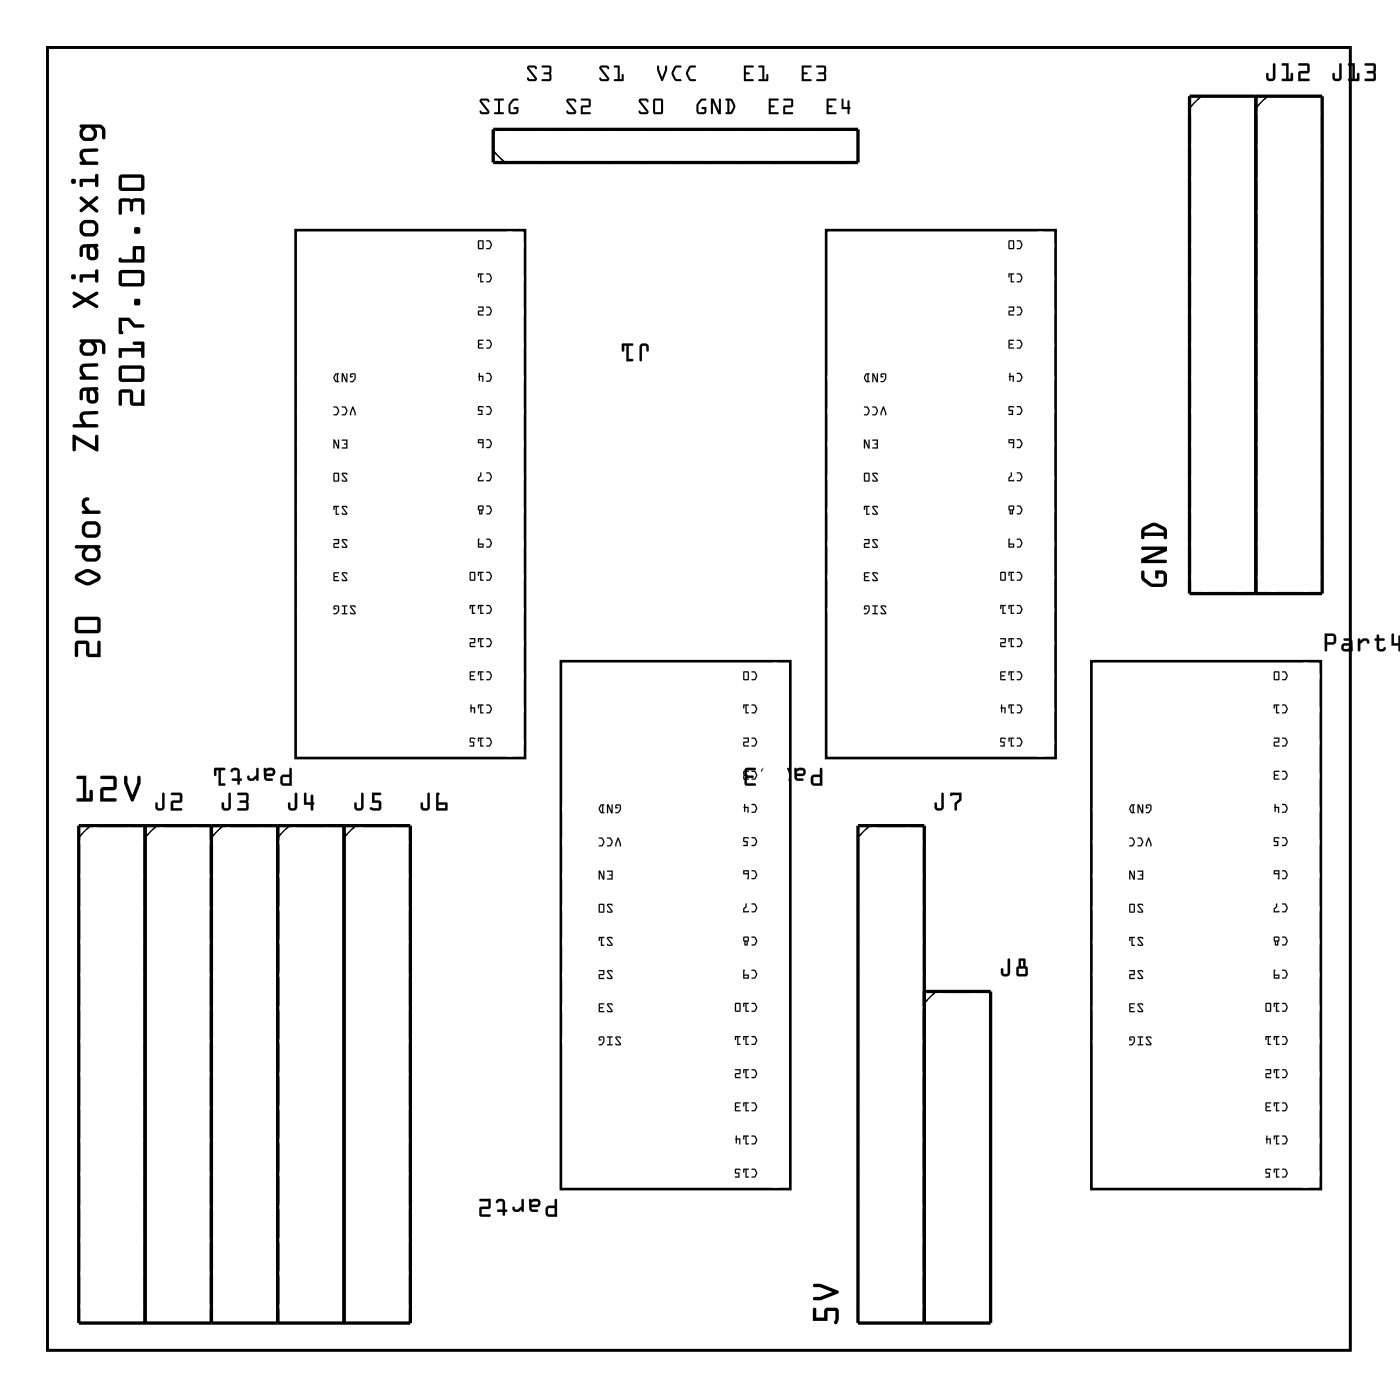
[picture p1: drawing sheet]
<svg xmlns="http://www.w3.org/2000/svg" width="107mm" height="107mm" viewBox="0 0 107 107" stroke-linecap="round" stroke-linejoin="round" font-family="sans-serif">
<path d="M3.6 3.6h99.8v99.8h-99.8zM22.6 17.6h17.6v40.5h-17.6zM63.3 17.6h17.6v40.5h-17.6zM43 50.7h17.5v40.4h-17.5zM83.6 50.7h17.6v40.4h-17.6z" fill="none" stroke="#000" stroke-width=".2"/>
<g fill="#000">
<path d="M3.6 3.6h99.8v99.8h-99.8zM3.6 3.6v99.8h99.8v-99.8z"/>
<path d="M36.8 7.6l.5-.1 .2 .2-.1 .1-.1-.1h-.4l.6 .8-.1 .2-.5 .1-.2-.2 .1-.1 .1 .1h.4l-.5-.8zM36.8 7.6v.2l.5 .8h-.4l-.1-.1v.1l.1 .1h.5l.1-.2-.6-.8h.4l.1 .1 .1-.1-.2-.1zM37.9 7.6h.7v.1h-.3v.9h.3v.1h-.8l.1-.1h.2v-.9h-.2zM37.9 7.6v.1h.2v.9h-.2l-.1 .1h.8v-.1h-.3v-.9h.3v-.1zM39.2 7.6l.2-.1 .3 .1v.1h-.3l-.3 .4v.4l.1 .1 .4-.1v-.1h-.2v-.2h.3v.4l-.1 .1h-.5l-.1-.1v-.6zM39.2 7.6a.8 .8 0 0 0-.1 1.1h.5l.1-.2v-.3h-.3l-.1 .1 .3 .1-.1 .2-.4-.1v-.5l.3-.3 .3-.1h-.3zM43.4 7.6l.5-.1 .2 .2v.1l-.2-.1h-.4l.6 .8-.1 .2-.4 .1-.2-.2 .1-.1 .1 .1h.4l-.6-.8zM43.4 7.6v.2l.6 .8h-.4l-.1-.1-.1 .1 .2 .1h.4l.1-.2-.6-.8h.5l.1 .1v-.1l-.2-.1zM44.5 7.6l.6-.1 .1 .1v.6h-.6v.4h.6v.1l-.7 .1v-.7h.6v-.4h-.6zM44.5 7.6v.1h.6v.4h-.6v.6h.7v-.1h-.6v-.4h.6v-.6h-.1zM49 7.6l.5-.1 .2 .2-.1 .1-.1-.1h-.4l.6 .8-.1 .2-.5 .1-.2-.2 .1-.1 .1 .1h.4l-.5-.8zM49 7.6v.2l.5 .8h-.4l-.1-.1-.1 .1 .2 .1h.5l.1-.2-.6-.8h.4l.1 .1 .1-.1-.2-.1zM50.1 7.6l.5-.1 .2 .1v1l-.1 .1-.5 .1-.2-.1zM50.1 7.6l-.1 1.1h.2h.5l.1-.1v-1h-.2zM50.2 7.7v.9h.4v-.9zM50.2 7.7h.4v.9h-.4zM53.6 7.6l.2-.1 .3 .1v.1h-.3l-.3 .4v.4l.1 .1 .4-.1v-.1h-.2v-.2h.3v.4l-.1 .1h-.5l-.1-.1v-.6zM53.6 7.6a.8 .8 0 0 0-.1 1.1h.5l.1-.2v-.3h-.3l-.1 .1 .3 .1-.1 .2-.4-.1v-.5l.3-.3 .3-.1h-.3zM54.5 7.5h.2l.4 1v-.9v-.1l.1 .1v1.2h-.2l-.4-1v.9h-.1zM54.5 7.5v1.2h.1v-.9l.4 .9h.2v-1.1h-.1v.9l-.4-1zM55.6 7.6h.5l.2 .5v.2l-.3 .4h-.4l.1-.1v-.9h-.1zM55.6 7.6v.1h.1v.9l-.1 .1h.4l.3-.4v-.2l-.2-.5zM55.9 7.7v.9l.3-.5-.2-.4zM55.9 7.7h.1l.2 .4-.3 .5zM58.9 7.5l.7 .1v.1h-.6v.4h.3l-.3 .1v.4h.6v.1l-.7 .1zM58.9 7.5v1.2h.7v-.1h-.6v-.4l.3-.1h-.3v-.4h.6v-.1zM60 7.6l.6-.1 .2 .1-.1 .6h-.5v.4h.5v.1l-.7 .1v-.7h.6v-.4h-.6zM60 7.6v.1h.6v.4h-.6v.6h.7v-.1h-.6v-.4h.6v-.6h-.1zM63.3 7.5l.8 .1-.1 .1h-.5v.4h.3l-.3 .1v.4h.5v.1l-.7 .1zM63.3 7.5v1.2h.7v-.1h-.5v-.4l.3-.1h-.3v-.4h.5l.1-.1zM64.5 7.6h.1v.6h.3v-.5h.2v.5l.1 .1-.2 .4h-.1v-.3h-.4zM64.5 7.6v.8h.4v.3h.1l.2-.4-.1-.1v-.5h-.2v.5h-.3v-.6z"/>
<path d="M36.8 7.6l.5-.1 .2 .2-.1 .1-.1-.1h-.4l.6 .8-.1 .2h-.5l-.2-.1 .1-.1 .1 .1h.4l-.5-.8zM37.9 7.6h.7v.1h-.3v.9h.3v.1h-.8l.1-.1h.2v-.9h-.2zM39.2 7.6l.2-.1 .3 .1-.3 .1-.3 .3v.5l.4 .1 .1-.2h-.2l-.1-.2h.4v.4l-.1 .1h-.4h-.2l-.1-.2a.82 .82 0 0 1 .3-.9zM43.4 7.6l.5-.1 .2 .2v.1l-.1-.1h-.5l.6 .8-.1 .2h-.4l-.2-.1 .1-.1 .1 .1h.4l-.6-.8zM44.5 7.6l.6-.1 .1 .1v.6h-.6v.4h.6v.1h-.7v-.6h.6v-.4h-.6zM49 7.6l.5-.1 .2 .2-.1 .1-.1-.1h-.4l.6 .8-.1 .2h-.5l-.2-.1 .1-.1 .1 .1h.4l-.5-.8zM50.1 7.6l.5-.1 .2 .1v1l-.1 .1h-.5h-.2zM50.2 7.7v.9h.4v-.9zM53.6 7.6l.2-.1 .3 .1-.3 .1-.3 .3v.5l.4 .1 .1-.2h-.2l-.1-.2h.4v.4l-.1 .1h-.4h-.2l-.1-.2a.82 .82 0 0 1 .3-.9zM54.5 7.5h.2l.4 1v-.9v-.1l.1 .1v1.1h-.2l-.4-.9v.9h-.1zM55.6 7.6h.5a.7 .7 0 0 1 0 1l-.1 .1h-.4l.1-.1v-.9h-.1zM55.9 7.7v.9l.3-.5-.2-.4zM58.9 7.5l.7 .1v.1h-.6v.4h.3l-.3 .1v.4h.6v.1h-.7zM60 7.6l.6-.1 .1 .1v.6h-.5v.4h.5v.1h-.7v-.6h.6v-.4h-.6zM63.3 7.5l.8 .1-.1 .1h-.5v.4h.3l-.3 .1v.4h.5v.1h-.7zM64.5 7.6h.1v.6h.3v-.5h.2v.5l.1 .1-.2 .4h-.1v-.3h-.4z"/>
<path d="M37.3 18.4a.31 .31 0 0 1 .4 .3l-.2 .4h-.2v-.1h.2l.1-.3-.1-.2h-.2zM36.6 18.4l.4 .1v.6l-.4-.1zM36.7 18.5v.5h.3v-.5z"/>
<path d="M37.3 18.4h.2l.2 .3v.1l-.2 .3h-.3l.3-.1 .1-.3-.1-.2h-.2zM37.3 18.4l.2 .1 .1 .2-.1 .3h-.2v.1l.3-.1 .1-.3a.3 .3 0 0 0-.4-.3zM36.6 18.4l.4 .1v.6l-.4-.1zM36.6 18.4v.6l.4 .1v-.6zM36.7 18.5v.5h.3v-.5zM36.7 18.5h.3v.5h-.3z"/>
<path d="M40.4 5.1l.5-.1 .2 .1v.2l-.2-.1h-.4l.6 .8-.1 .2h-.4l-.2-.1v-.2l.2 .2 .4-.1-.6-.7zM40.4 5.1v.2l.6 .7-.4 .1-.2-.2v.2l.2 .1h.4l.1-.2-.6-.8h.4l.2 .1v-.2l-.2-.1zM41.5 5h.6l.1 .1v1l-.1 .1h-.6l.1-.1h.5v-.4l-.5-.1 .1-.1h.4v-.3h-.6zM41.5 5v.2h.6v.3l-.5 .1 .5 .1v.4h-.5l-.1 .1h.6l.1-.1v-1l-.1-.1zM46 5.1l.5-.1 .2 .1-.1 .2-.1-.1h-.4l.6 .8-.1 .2h-.5l-.2-.1 .1-.2 .1 .2 .4-.1-.6-.7zM46 5.1l-.1 .2 .6 .7-.4 .1-.1-.2-.1 .2 .2 .1h.5l.1-.2-.6-.8h.4l.1 .1 .1-.2-.2-.1zM47 5h.5v1.1h.1v-.4h.1v.5h-.7l.1-.1h.2v-.9h-.2zM47 5l.1 .2h.2v.9h-.2l-.1 .1h.7v-.5h-.1v.4h-.1v-1.1zM50.4 5l.1 .1v.2l.2 .6 .2-.6 .1-.2h.1v.3l-.3 .8h-.2l-.3-.8zM50.4 5l-.1 .4 .3 .8h.2l.3-.8v-.3h-.1l-.1 .2-.2 .6-.2-.6v-.2zM51.7 5.1l.1-.1 .4 .1v.1h-.4l-.2 .4 .2 .5h.4v.1h-.5l-.2-.4v-.3zM51.7 5.1l-.2 .4a.71 .71 0 0 0 .3 .7h.3l.1-.1h-.4l-.2-.6 .2-.3 .4-.1-.4-.1zM52.8 5.1l.2-.1 .3 .1v.1h-.4l-.2 .4 .2 .5h.4v.1h-.5l-.2-.4v-.3zM52.8 5.1l-.2 .4a.71 .71 0 0 0 .3 .7h.3l.1-.1h-.4l-.2-.6 .2-.3 .4-.1-.3-.1zM57 5l.7 .1v.1h-.6v.3l.3 .1-.3 .1v.4h.6v.1h-.7zM57 5v1.2h.7v-.1h-.6v-.4l.3-.1-.3-.1v-.3h.6v-.1zM58.1 5h.5l-.1 1.1h.2v-.4h.1v.5h-.7v-.1h.3v-.9h-.3zM58.1 5v.2h.3v.9h-.3v.1h.7v-.5h-.1v.4h-.2v-1.1zM61.4 5l.8 .1-.1 .1h-.5v.3l.3 .1-.3 .1v.4h.5v.1h-.7zM61.4 5v1.2h.7v-.1h-.5v-.4l.3-.1-.3-.1v-.3h.5l.1-.1zM62.5 5h.6l.2 .1v1l-.1 .1h-.7l.1-.1h.5v-.4l-.4-.1v-.1h.4v-.3h-.5zM62.5 5l.1 .2h.5v.3l-.4 .1 .4 .1v.4h-.5l-.1 .1h.7l.1-.1v-1l-.2-.1z"/>
<path d="M40.4 5.1l.5-.1 .2 .1v.2l-.2-.1h-.4l.6 .8-.1 .2h-.4l-.2-.1v-.2l.2 .2 .4-.1-.6-.7zM41.5 5h.6l.1 .1v1l-.1 .1h-.6l.1-.1h.5v-.4l-.5-.1 .1-.1h.4v-.3h-.6zM46 5.1l.5-.1 .2 .1-.1 .2-.1-.1h-.4l.6 .8-.1 .2h-.5l-.2-.1 .1-.2 .1 .2 .4-.1-.6-.7zM47 5h.5v1.1h.1v-.4h.1v.5h-.7l.1-.1h.2v-.9h-.2zM50.4 5l.1 .1v.2l.2 .6 .2-.6 .1-.2h.1v.3l-.3 .8h-.2l-.3-.8zM51.7 5.1l.1-.1 .4 .1v.1h-.4l-.2 .4 .2 .5h.4v.1h-.1a.55 .55 0 0 1-.7-.6zM52.8 5.1l.2-.1 .3 .1v.1h-.4l-.2 .4 .2 .5h.4v.1h-.1a.55 .55 0 0 1-.6-.6zM57 5l.7 .1v.1h-.6v.3l.3 .1-.3 .1v.4h.6v.1h-.7zM58.1 5h.4v1.1h.2v-.4h.1v.5h-.7v-.1h.3v-.9h-.3zM61.4 5l.8 .1-.1 .1h-.5v.3l.3 .1-.3 .1v.4h.5v.1h-.7zM62.5 5h.6l.2 .1v1l-.1 .1h-.7l.1-.1h.5v-.4l-.4-.1v-.1h.4v-.3h-.5z"/>
<path d="M77.9 18.4a.31 .31 0 0 1 .4 .3l-.1 .4h-.3v-.1h.2l.1-.3-.1-.2h-.2zM77.3 18.4l.4 .1-.1 .6-.3-.1zM77.3 18.5v.5h.3v-.5z"/>
<path d="M77.9 18.4h.3l.1 .3v.1l-.2 .3h-.2l.2-.1 .1-.3-.1-.2h-.2zM77.9 18.4l.2 .1 .1 .2-.1 .3h-.2v.1l.3-.1 .1-.3a.3 .3 0 0 0-.4-.3zM77.3 18.4l.4 .1-.1 .6-.3-.1zM77.3 18.4v.6l.3 .1 .1-.6zM77.3 18.5v.5h.3v-.5zM77.3 18.5h.3v.5h-.3z"/>
<path d="M97.5 4.9h.2v1a.37 .37 0 0 1-.4 .3 .37 .37 0 0 1-.3-.3v-.2a.1 .1 0 0 1 .1-.1 .1 .1 0 0 1 .1 .1v.3h.3zM97.5 4.9v1.1h-.3l-.1-.4h-.1v.3a.35 .35 0 0 0 .3 .3 .35 .35 0 0 0 .4-.3v-1zM98.2 4.9l.5-.1v1.2h.2v-.3a.1 .1 0 0 1 .1-.1 .1 .1 0 0 1 .1 .1l-.1 .5h-.7a.1 .1 0 0 1-.1-.1 .1 .1 0 0 1 .1-.1h.2v-1h-.3zM98.2 4.9v.1h.3v1h-.3v.2h.8v-.6h-.1v.4h-.2v-1.2zM99.5 4.9l.6-.1 .2 .2v.6h-.7v.4h.6a.1 .1 0 0 1 .1 .1 .1 .1 0 0 1-.1 .1h-.8l.1-.7 .6-.1v-.4h-.6zM99.5 4.9v.1h.7v.4l-.7 .1-.1 .7h.9v-.2h-.7v-.4h.7v-.6l-.2-.1z"/>
<path d="M97.5 4.9h.2v1a.36 .36 0 0 1-.4 .3 .36 .36 0 0 1-.3-.3v-.3h.1h.1v.4h.3zM98.2 4.9l.5-.1v1.2h.2v-.4h.1v.6h-.8v-.2h.3v-1h-.3zM99.5 4.9l.6-.1 .2 .2v.6h-.7v.4h.7v.2h-.9l.1-.7 .6-.1v-.4h-.6z"/>
<path d="M102.6 4.9h.2v1a.37 .37 0 0 1-.4 .3 .37 .37 0 0 1-.3-.3v-.2a.1 .1 0 0 1 .1-.1 .1 .1 0 0 1 .1 .1v.3h.3zM102.6 4.9v1.1h-.3l-.1-.4h-.1v.3a.35 .35 0 0 0 .3 .3 .35 .35 0 0 0 .4-.3v-1zM103.3 4.9l.5-.1v1.2h.2l-.1-.3a.1 .1 0 0 1 .1-.1 .1 .1 0 0 1 .1 .1v.5h-.8a.1 .1 0 0 1-.1-.1 .1 .1 0 0 1 .1-.1h.3v-1h-.3zM103.3 4.9v.1h.3v1h-.3v.2h.8v-.6h-.1v.4h-.2v-1.2zM104.5 4.9l.7-.1 .2 .2-.1 .5 .1 .6-.2 .1h-.6a.1 .1 0 0 1-.1-.1 .1 .1 0 0 1 .1-.1h.6v-.4h-.4a.1 .1 0 0 1-.1-.1 .1 .1 0 0 1 .1-.1h.4v-.4h-.6zM104.6 4.9v.1h.6v.4l-.4 .1h-.1l.1 .1h.4v.4h-.6l-.1 .2h.8l.1-.2-.1-.5 .1-.5-.2-.1z"/>
<path d="M102.6 4.9h.2v1a.36 .36 0 0 1-.4 .3 .36 .36 0 0 1-.3-.3v-.3h.1l.1 .4h.3zM103.3 4.9l.5-.1v1.2h.2v-.4h.1v.6h-.8v-.2h.3v-1h-.3zM104.6 4.9l.6-.1 .2 .2-.1 .5 .1 .5-.1 .2h-.8l.1-.2h.6v-.4h-.4l-.1-.1 .1-.1h.4v-.4h-.6z"/>
<path d="M5.6 33.3h.1l1.6 .9v-.8a.13 .13 0 0 1 .1-.1 .13 .13 0 0 1 .1 .1v1.2h-.1l-1.6-.9v.7a.13 .13 0 0 1-.1 .2 .13 .13 0 0 1-.1-.2zM5.6 33.3v1.1a.13 .13 0 0 0 .1 .2 .13 .13 0 0 0 .1-.2v-.7l1.6 .9h.1v-1.2a.13 .13 0 0 0-.1-.1 .13 .13 0 0 0-.1 .1v.8l-1.6-.9zM6.2 31.6l.3-.1h.9a.13 .13 0 0 1 .1 .1 .13 .13 0 0 1-.1 .1l-.9 .1-.1 .1-.1 .2 .3 .4h.8a.13 .13 0 0 1 .1 .1 .13 .13 0 0 1-.1 .1h-1.7a.13 .13 0 0 1-.1-.1 .13 .13 0 0 1 .1-.1h.6l-.2-.5zM6.2 31.6l-.1 .4 .2 .5h-.6a.13 .13 0 0 0-.1 .1 .13 .13 0 0 0 .1 .1h1.7a.13 .13 0 0 0 .1-.1 .13 .13 0 0 0-.1-.1h-.8l-.3-.4v-.2l.2-.1 .9-.1a.13 .13 0 0 0 .1-.1 .13 .13 0 0 0-.1-.1h-.9zM6.2 29.8l.3-.1h.9a.13 .13 0 0 1 .1 .1 .13 .13 0 0 1-.1 .1l.1 .2v.4a.46 .46 0 0 1-.4 .4 .46 .46 0 0 1-.5-.4v-.6l-.2 .1v.5a.14 .14 0 0 1-.2 .2 .13 .13 0 0 1-.1-.2v-.4zM6.2 29.8l-.1 .3v.4a.13 .13 0 0 0 .1 .2 .13 .13 0 0 0 .1-.2l.1-.5 .3-.1-.1 .6a.46 .46 0 0 0 .5 .4 .46 .46 0 0 0 .4-.4v-.4l-.1-.2a.13 .13 0 0 0 .1-.1 .13 .13 0 0 0-.1-.1h-.9zM6.9 30v.6h.3l.1-.4-.2-.3zM6.9 30l.2-.1 .2 .3-.1 .5-.3-.1zM6.2 28l.3-.1 .9-.1a.13 .13 0 0 1 .1 .1 .13 .13 0 0 1-.1 .2h-.9l-.1 .1-.1 .2 .3 .4h.8a.13 .13 0 0 1 .1 .2 .13 .13 0 0 1-.1 .1h-1.2a.13 .13 0 0 1-.1-.1 .13 .13 0 0 1 .1-.2h.1l-.2-.4zM6.2 28l-.1 .4 .2 .4h-.1a.13 .13 0 0 0-.1 .2 .13 .13 0 0 0 .1 .1h1.2a.13 .13 0 0 0 .1-.1 .13 .13 0 0 0-.1-.2h-.8l-.3-.4v-.2l.2-.1h.9a.13 .13 0 0 0 .1-.2 .13 .13 0 0 0-.1-.1l-.9 .1zM6.1 26h1.7l.3 .3v.7a.13 .13 0 0 1-.2 .1 .13 .13 0 0 1-.1-.1v-.6l-.1-.1-.4-.1 .1 .4v.3l-.1 .2-.3 .2-.6-.1-.2-.2-.1-.2v-.3l.2-.2a.13 .13 0 0 1-.2-.1 .13 .13 0 0 1 0-.2zM6.1 26a.13 .13 0 0 0 0 .2 .13 .13 0 0 0 .2 0l-.2 .3v.3l.1 .2 .2 .2 .6 .1 .3-.2 .1-.2v-.3l-.1-.4 .4 .1 .1 .1v.6a.13 .13 0 0 0 .1 .1 .13 .13 0 0 0 .2-.1v-.7l-.3-.3zM6.6 26.3l-.2 .3v.3l.2 .1h.4l.2-.2-.1-.3-.2-.2zM6.6 26.3h.3l.2 .2 .1 .3-.2 .2h-.4l-.2-.1v-.4zM5.6 22.4h.1l.8 .4 .8-.4a.13 .13 0 0 1 .2 0 .13 .13 0 0 1 0 .2l-.7 .4 .7 .4a.13 .13 0 0 1 0 .1 .13 .13 0 0 1-.2 .1l-.8-.5-.8 .5a.13 .13 0 0 1-.1-.1 .13 .13 0 0 1 0-.1l.7-.4-.7-.4zM5.6 22.4v.2l.7 .4-.7 .4a.13 .13 0 0 0 0 .1 .13 .13 0 0 0 .1 .1l.8-.5 .8 .5a.13 .13 0 0 0 .2-.1 .13 .13 0 0 0 0-.1l-.7-.4 .7-.4a.13 .13 0 0 0 0-.2 .13 .13 0 0 0-.2 0l-.8 .4-.8-.4zM6.1 21.1l1.2-.1v-.2a.13 .13 0 0 1 .1-.2 .13 .13 0 0 1 .1 .2v.7a.13 .13 0 0 1-.1 .1 .13 .13 0 0 1-.1-.1v-.2h-1l.1 .2a.13 .13 0 0 1-.2 .1 .13 .13 0 0 1-.1-.1zM6.1 21.1v.4a.13 .13 0 0 0 .1 .1 .13 .13 0 0 0 .1-.1v-.2h1v.2a.13 .13 0 0 0 .1 .1 .13 .13 0 0 0 .1-.1v-.7a.13 .13 0 0 0-.1-.2 .13 .13 0 0 0-.1 .2v.2zM5.4 21.2a.2 .2 0 0 1 .4 0 .2 .2 0 0 1-.4 0zM5.4 21.2a.2 .2 0 0 0 .4 0 .2 .2 0 0 0-.4 0zM6.2 18.8l.3-.1h.9a.13 .13 0 0 1 .1 .1 .13 .13 0 0 1-.1 .1l.1 .3v.4a.46 .46 0 0 1-.4 .4 .46 .46 0 0 1-.5-.4v-.6h-.2v.6a.13 .13 0 0 1-.2 .1 .13 .13 0 0 1-.1-.1v-.5zM6.2 18.8l-.1 .3v.5a.13 .13 0 0 0 .1 .1 .13 .13 0 0 0 .1-.1l.1-.6h.3l-.1 .6a.46 .46 0 0 0 .5 .3 .46 .46 0 0 0 .4-.3v-.4l-.1-.3a.13 .13 0 0 0 .1-.1 .13 .13 0 0 0-.1-.1h-.9zM6.9 19v.6l.3 .1 .1-.5-.2-.2zM6.9 19l.2-.1 .2 .3-.1 .5-.3-.1zM6.3 17a1.02 1.02 0 0 1 .8-.2l.2 .1 .2 .3v.5l-.1 .3a1.06 1.06 0 0 1-.9 .1l-.4-.3v-.5zM6.3 17l-.2 .3a.66 .66 0 0 0 .2 .7l.2 .1a1.05 1.05 0 0 0 .9-.1l.1-.3v-.5l-.2-.3h-.2a1.02 1.02 0 0 0-.8 .1zM6.4 17.2v.5l.1 .1 .6 .1 .1-.2 .1-.4-.2-.2h-.5zM6.4 17.2l.2-.1h.5l.2 .2-.1 .4-.1 .2-.6-.1-.1-.1zM6.1 15.1h.2l.5 .4 .5-.5a.13 .13 0 0 1 .2 .1 .13 .13 0 0 1 0 .2l-.5 .4 .5 .4a.13 .13 0 0 1 0 .1 .13 .13 0 0 1-.2 .1l-.5-.5-.5 .4a.13 .13 0 0 1-.2 0 .13 .13 0 0 1 0-.2l.5-.3-.5-.4zM6.1 15.1v.2l.5 .4-.5 .3a.13 .13 0 0 0 0 .2 .13 .13 0 0 0 .2 0l.5-.4 .5 .5a.13 .13 0 0 0 .2-.1 .13 .13 0 0 0 0-.1l-.5-.4 .5-.5a.13 .13 0 0 0 0-.1 .13 .13 0 0 0-.2-.1l-.5 .5-.5-.4zM6.1 13.7h1.2v-.3a.13 .13 0 0 1 .1-.1 .13 .13 0 0 1 .1 .1v.8a.13 .13 0 0 1-.1 .1 .13 .13 0 0 1-.1-.1v-.2h-1l.1 .2a.13 .13 0 0 1-.2 .1 .13 .13 0 0 1-.1-.1zM6.1 13.7v.5a.13 .13 0 0 0 .1 .1 .13 .13 0 0 0 .1-.1v-.2h1v.2a.13 .13 0 0 0 .1 .1 .13 .13 0 0 0 .1-.1v-.8a.13 .13 0 0 0-.1-.1 .13 .13 0 0 0-.1 .1v.3zM5.4 13.9a.2 .2 0 0 1 .4 0 .2 .2 0 0 1-.4 0zM5.4 13.9a.2 .2 0 0 0 .4 0 .2 .2 0 0 0-.4 0zM6.2 11.5l.3-.1h.9a.13 .13 0 0 1 .1 .1 .13 .13 0 0 1-.1 .1l-.9 .1-.1 .1-.1 .2 .3 .4h.8a.13 .13 0 0 1 .1 .1 .13 .13 0 0 1-.1 .1h-1.2a.13 .13 0 0 1-.1-.1 .13 .13 0 0 1 .1-.1h.1l-.2-.5zM6.2 11.5l-.1 .4 .2 .5h-.1a.13 .13 0 0 0-.1 .1 .13 .13 0 0 0 .1 .1h1.2a.13 .13 0 0 0 .1-.1 .13 .13 0 0 0-.1-.1h-.8l-.3-.4v-.2l.2-.1 .9-.1a.13 .13 0 0 0 .1-.1 .13 .13 0 0 0-.1-.1h-.9zM6.1 9.6h1.7l.3 .3v.6a.14 .14 0 0 1-.2 .2 .13 .13 0 0 1-.1-.2v-.6l-.1-.1h-.4l.1 .3v.4l-.1 .2-.3 .1h-.6l-.2-.2-.1-.3v-.3l.2-.2a.13 .13 0 0 1-.2-.1 .13 .13 0 0 1 0-.1zM6.1 9.6a.13 .13 0 0 0 0 .1 .13 .13 0 0 0 .2 .1l-.2 .2v.3l.1 .3 .2 .2h.6l.3-.1 .1-.2v-.4l-.1-.3h.4l.1 .1v.6a.13 .13 0 0 0 .1 .2 .14 .14 0 0 0 .2-.2v-.6l-.3-.3zM6.6 9.8l-.2 .3v.3l.2 .1h.4l.2-.2-.1-.2-.2-.3zM6.6 9.8h.3l.2 .3 .1 .2-.2 .2h-.4l-.2-.1v-.3z"/>
<path d="M5.6 33.3h.1l1.6 .9v-.8a.13 .13 0 0 1 .1-.1 .13 .13 0 0 1 .1 .1v1.2h-.1l-1.6-.9v.7a.13 .13 0 0 1-.1 .2 .13 .13 0 0 1-.1-.2zM6.2 31.6l.3-.1h.9a.13 .13 0 0 1 .1 .1 .13 .13 0 0 1-.1 .1l-.9 .1-.2 .1v.2l.3 .4h.8a.13 .13 0 0 1 .1 .1 .13 .13 0 0 1-.1 .1h-1.7a.13 .13 0 0 1-.1-.1 .13 .13 0 0 1 .1-.1h.6l-.2-.5zM6.2 29.8l.3-.1h.9a.13 .13 0 0 1 .1 .1 .13 .13 0 0 1-.1 .1l.1 .2v.4a.46 .46 0 0 1-.4 .4 .46 .46 0 0 1-.5-.4v-.6l-.2 .1-.1 .5a.13 .13 0 0 1-.1 .2 .13 .13 0 0 1-.1-.2v-.4zM6.9 30v.6l.3 .1 .1-.5-.2-.3zM6.2 28l.3-.1 .9-.1a.13 .13 0 0 1 .1 .1 .13 .13 0 0 1-.1 .2h-.9l-.2 .1v.2l.3 .4h.8a.13 .13 0 0 1 .1 .2 .13 .13 0 0 1-.1 .1h-1.2a.13 .13 0 0 1-.1-.1 .13 .13 0 0 1 .1-.2h.1l-.2-.4zM6.1 26h1.7l.3 .3v.7a.13 .13 0 0 1-.2 .1 .13 .13 0 0 1-.1-.1v-.6l-.1-.1h-.4l.1 .3v.3l-.1 .2-.3 .2-.7-.1-.2-.3v-.4l.2-.2-.2-.1zM6.6 26.3l-.2 .2v.4l.2 .1h.4l.2-.2-.1-.3-.2-.2zM5.6 22.4h.1l.8 .4 .8-.4a.13 .13 0 0 1 .2 0 .13 .13 0 0 1 0 .2l-.7 .4 .7 .4a.13 .13 0 0 1 0 .1 .13 .13 0 0 1-.2 .1l-.8-.5-.8 .5a.13 .13 0 0 1-.1-.1 .13 .13 0 0 1 0-.1l.7-.4-.7-.4zM6.1 21.1l1.2-.1v-.2a.13 .13 0 0 1 .1-.2 .13 .13 0 0 1 .1 .2v.7a.13 .13 0 0 1-.1 .1 .13 .13 0 0 1-.1-.1v-.2h-1v.2a.13 .13 0 0 1-.1 .1 .13 .13 0 0 1-.1-.1zM5.4 21.2a.2 .2 0 0 1 .4 0 .2 .2 0 0 1-.4 0zM6.2 18.8l.3-.1h.9a.13 .13 0 0 1 .1 .1 .13 .13 0 0 1-.1 .1l.1 .3v.4a.46 .46 0 0 1-.4 .3 .46 .46 0 0 1-.5-.3v-.6h-.2l-.1 .6a.13 .13 0 0 1-.1 .1 .13 .13 0 0 1-.1-.1v-.5zM6.9 19v.6l.3 .1 .1-.5-.2-.2zM6.3 17a1.02 1.02 0 0 1 .8-.1h.2l.2 .3v.5l-.1 .3a1.05 1.05 0 0 1-.9 .1l-.3-.1a.64 .64 0 0 1-.1-.7zM6.4 17.2v.5l.1 .1 .6 .1 .1-.2 .1-.4-.2-.2h-.5zM6.1 15.1h.2l.5 .4 .5-.5a.13 .13 0 0 1 .2 .1 .13 .13 0 0 1 0 .1l-.5 .5 .5 .4a.13 .13 0 0 1 0 .1 .13 .13 0 0 1-.2 .1l-.5-.5-.5 .4a.13 .13 0 0 1-.2 0 .13 .13 0 0 1 0-.2l.5-.3-.5-.4zM6.1 13.7h1.2v-.3a.13 .13 0 0 1 .1-.1 .13 .13 0 0 1 .1 .1v.8a.13 .13 0 0 1-.1 .1 .13 .13 0 0 1-.1-.1v-.2h-1v.2a.13 .13 0 0 1-.1 .1 .13 .13 0 0 1-.1-.1zM5.4 13.9a.2 .2 0 0 1 .4 0 .2 .2 0 0 1-.4 0zM6.2 11.5l.3-.1h.9a.13 .13 0 0 1 .1 .1 .13 .13 0 0 1-.1 .1l-.9 .1-.2 .1v.2l.3 .4h.8a.13 .13 0 0 1 .1 .1 .13 .13 0 0 1-.1 .1h-1.2a.13 .13 0 0 1-.1-.1 .13 .13 0 0 1 .1-.1h.1l-.2-.5zM6.1 9.6h1.7l.3 .3v.6a.14 .14 0 0 1-.2 .2 .13 .13 0 0 1-.1-.2v-.6l-.1-.1h-.4l.1 .3v.4l-.1 .2-.3 .1-.7-.1-.2-.2v-.4l.2-.3-.2-.1zM6.6 9.8l-.2 .3v.3l.2 .1h.4l.2-.2-.1-.2-.2-.3z"/>
<path d="M9.2 29.9l.1-.1 .8 .1 .1 .2v.7h.6v-.8a.13 .13 0 0 1 .1-.2 .14 .14 0 0 1 .2 .2v1.1h-.9l-.2-.1-.1-.2v-.7h-.6v.9a.13 .13 0 0 1-.1 .1 .13 .13 0 0 1-.1-.1v-.9zM9.2 28.1l.1-.1h1.6l.2 .2-.1 .9-.2 .2-1.6-.1-.1-.2v-.8zM9.3 28.2v.8h1.5v-.8zM9.1 26.7h1.7v-.3h-.5a.13 .13 0 0 1-.1-.1 .13 .13 0 0 1 .1-.1h.6h.2v1.1a.13 .13 0 0 1-.2 .1 .13 .13 0 0 1-.1-.1v-.4h-1.5v.4a.13 .13 0 0 1-.1 .1 .13 .13 0 0 1-.1-.1zM9.1 24.3h.8l.4 .5h.6a.14 .14 0 0 1 .2 .2 .13 .13 0 0 1-.2 .1h-.7l-.4-.5h-.5v.7a.13 .13 0 0 1 .1 .2 .13 .13 0 0 1-.1 .1h-.1l-.1-.1zM10.3 22.9h.4v.5h-.4zM9.2 20.8l.1-.1h1.6l.2 .2-.1 .9-.2 .1h-1.6l-.1-.2v-.8zM9.3 20.9v.8h1.5v-.8zM9.1 19.8l.2-.1v.2h.9v-1l.7-.1 .2 .1v1.1l-.1 .1h-1.8l-.1-.1zM10.4 19.1v.8h.4v-.8zM10.3 17.4h.4v.5h-.4zM9.2 15.3a.92 .92 0 0 1 .8-.1l.1 .1 .1-.1a.92 .92 0 0 1 .8 .1l.1 .1v.9a.14 .14 0 0 1-.2 .2 .13 .13 0 0 1-.1-.2v-.9l-.6 .1v.6a.13 .13 0 0 1-.1 .1 .13 .13 0 0 1-.2-.1v-.6l-.6-.1v.9a.13 .13 0 0 1-.1 .2 .13 .13 0 0 1-.1-.2v-.9zM9.2 13.4h.1h1.6l.2 .2-.1 .9-.2 .1h-1.6l-.1-.2v-.8zM9.3 13.6v.8h1.5v-.8z"/>
<path d="M9.2 29.9l.1-.1 .8 .1 .1 .2v.7h.6v-.8a.13 .13 0 0 1 .1-.2 .14 .14 0 0 1 .2 .2v1.1h-.9l-.2-.1-.1-.2v-.7h-.6v.9a.13 .13 0 0 1-.1 .1 .13 .13 0 0 1-.1-.1v-.9zM9.2 29.9l-.1 .2v.9a.13 .13 0 0 0 .1 .1 .13 .13 0 0 0 .1-.1v-.9h.6v.7l.1 .2 .2 .1h.9v-1.1a.14 .14 0 0 0-.2-.2 .13 .13 0 0 0-.1 .2v.8h-.6v-.7l-.1-.2-.8-.1zM9.2 28.1l.1-.1h1.6l.2 .2-.1 .9-.2 .2-1.6-.1-.1-.2v-.8zM9.2 28.1l-.1 .1v.8l.1 .2 1.6 .1 .2-.2 .1-.9-.2-.2h-1.6zM9.3 28.2v.8h1.5v-.8zM9.3 28.2h1.5v.8h-1.5zM9.1 26.7h1.7v-.3h-.5a.13 .13 0 0 1-.1-.1 .13 .13 0 0 1 .1-.1h.6h.2v1.1a.13 .13 0 0 1-.2 .1 .13 .13 0 0 1-.1-.1v-.4h-1.5v.4a.13 .13 0 0 1-.1 .1 .13 .13 0 0 1-.1-.1zM9.1 26.7v.6a.13 .13 0 0 0 .1 .1 .13 .13 0 0 0 .1-.1v-.4h1.5v.4a.13 .13 0 0 0 .1 .1 .13 .13 0 0 0 .2-.1v-1.1h-.2h-.6a.13 .13 0 0 0-.1 .1 .13 .13 0 0 0 .1 .1h.5v.3zM9.1 24.3h.8l.4 .5h.6a.14 .14 0 0 1 .2 .2 .13 .13 0 0 1-.2 .1h-.7l-.4-.5h-.5v.7a.13 .13 0 0 1 .1 .2 .13 .13 0 0 1-.1 .1h-.1l-.1-.1zM9.1 24.3v1.2a.19 .19 0 0 0 .2 .1 .19 .19 0 0 0 .1-.1l-.1-.2v-.7h.5l.4 .5h.7a.13 .13 0 0 0 .2-.1 .14 .14 0 0 0-.2-.2h-.6l-.4-.5zM10.3 22.9h.4v.5h-.4zM10.3 22.9v.5h.4v-.5zM9.2 20.8l.1-.1h1.6l.2 .2-.1 .9-.2 .1h-1.6l-.1-.2v-.8zM9.2 20.8l-.1 .1v.8l.1 .2h1.6l.2-.1 .1-.9-.2-.2h-1.6zM9.3 20.9v.8h1.5v-.8zM9.3 20.9h1.5v.8h-1.5zM9.1 19.8l.2-.1v.2h.9v-1l.7-.1 .2 .1v1.1l-.1 .1h-1.8l-.1-.1zM9.1 19.8v.2l.1 .1h1.8l.1-.1v-1.1l-.2-.1-.7 .1v1h-.9v-.2zM10.4 19.1v.8h.4v-.8zM10.4 19.1h.4v.8h-.4zM10.3 17.4h.4v.5h-.4zM10.3 17.4v.5h.4v-.5zM9.2 15.3a.92 .92 0 0 1 .8-.1l.1 .1 .1-.1a.92 .92 0 0 1 .8 .1l.1 .1v.9a.14 .14 0 0 1-.2 .2 .13 .13 0 0 1-.1-.2v-.9l-.6 .1v.6a.13 .13 0 0 1-.1 .1 .13 .13 0 0 1-.2-.1v-.6l-.6-.1v.9a.13 .13 0 0 1-.1 .2 .13 .13 0 0 1-.1-.2v-.9zM9.2 15.3l-.1 .1v.9a.13 .13 0 0 0 .1 .2 .13 .13 0 0 0 .1-.2v-.9l.6 .1v.6a.13 .13 0 0 0 .2 .1 .13 .13 0 0 0 .1-.1v-.6l.6-.1v.9a.13 .13 0 0 0 .1 .2 .14 .14 0 0 0 .2-.2v-.9l-.1-.1a.92 .92 0 0 0-.8-.1l-.1 .1-.1-.1a.92 .92 0 0 0-.8 .1zM9.2 13.4h.1h1.6l.2 .2-.1 .9-.2 .1h-1.6l-.1-.2v-.8zM9.2 13.4l-.1 .2v.8l.1 .2h1.6l.2-.1 .1-.9-.2-.2h-1.6zM9.3 13.6v.8h1.5v-.8zM9.3 13.6h1.5v.8h-1.5z"/>
<path d="M26.2 38.8h.3h.1v.1h-.3l.3 .4v.1h-.4v-.1h.3l-.3-.4zM25.6 38.8h.4h-.2v.5l.1 .1h-.2v-.6h-.1v.3z"/>
<path d="M26.2 36.2h.3l.1 .1v.1l-.3-.1 .3 .5v.1l-.4-.1v-.1l.3 .1-.3-.5zM25.6 36.2l.4 .1-.1 .6-.4-.1zM25.6 36.3v.5h.3v-.5z"/>
<path d="M26.2 33.7h.4v.7l-.4-.1h.3v-.2l-.2-.1h.2v-.2h-.3zM25.5 33.7h.2l.2 .5v-.5h.1v.7h-.1l-.3-.6v.5h-.1z"/>
<path d="M26.2 38.8l.3-.1 .1 .1v.1h-.3l.3 .4v.1h-.4v-.1h.3l-.3-.4zM26.2 38.8v.1l.3 .4h-.3v.1h.3l.1-.1-.3-.4h.3v-.1zM25.5 38.8h.5h-.2v.5h.2v.1h-.3v-.6h-.1v.3zM25.6 38.8v.3v-.3h.1v.6h.2h-.1v-.6h.2z"/>
<path d="M26.2 36.2h.3l.1 .1v.1l-.3-.1 .3 .5v.1l-.4-.1v-.1l.3 .1-.3-.4zM26.2 36.2v.1l.3 .5-.3-.1v.1l.3 .1 .1-.2-.3-.4 .3 .1v-.1zM25.6 36.2l.4 .1-.1 .6-.4-.1zM25.6 36.2l-.1 .6 .4 .1 .1-.6zM25.6 36.3v.5h.3v-.5zM25.6 36.3h.3v.5h-.3z"/>
<path d="M26.2 33.7h.4v.7l-.4-.1h.3v-.2l-.2-.1h.2v-.2h-.3zM26.2 33.7v.1h.3v.2h-.1l.1 .1v.2h-.3l.4 .1v-.7zM25.5 33.7h.2l.2 .5v-.5h.1v.7h-.1l-.3-.6v.5h-.1zM25.5 33.7v.6h.1v-.5l.3 .6h.1v-.7h-.1v.5l-.2-.5z"/>
<path d="M27 31.1l.2 .5v.2l-.2-.5-.1 .5h-.1zM26.2 31.1a.31 .31 0 0 1 .4 .4l-.1 .3h-.3v-.1h.2l.1-.2-.1-.3h-.2zM25.6 31.1a.31 .31 0 0 1 .4 .4l-.2 .3h-.2v-.1h.2l.1-.2-.1-.3h-.2z"/>
<path d="M26.9 28.6h.2l.1 .1a.43 .43 0 0 1-.3 .6l-.1-.1h.2l.1-.2 .1-.3h-.3v.1l.1 .1h-.2zM26.2 28.6h.1l.2 .5v-.5h.1v.7h-.1l-.2-.6v.5l-.1 .1zM25.7 28.6h.3l-.1 .1v.5l.1 .1h-.3a.4 .4 0 0 1 0-.6zM25.7 28.7l-.1 .2 .2 .3z"/>
<path d="M27 31.1l.3 .5-.1 .2-.2-.5-.1 .5h-.1zM27 31.2l-.2 .6h.1l.1-.5 .2 .5v-.2l-.1-.4zM26.2 31.1h.3l.1 .3v.2l-.2 .2h-.2l.2-.1 .1-.2-.1-.3h-.2zM26.2 31.1l.2 .1 .1 .3-.1 .2h-.2v.1h.3l.1-.4a.3 .3 0 0 0-.4-.3zM25.6 31.1h.2l.2 .3v.2l-.2 .2h-.3l.3-.1 .1-.2-.1-.3h-.2zM25.6 31.1l.2 .1 .1 .3-.1 .2h-.2v.1h.2l.2-.4a.3 .3 0 0 0-.4-.3z"/>
<path d="M26.8 28.6h.3l.1 .1v.3l-.2 .3-.2-.1h.2l.1-.2 .1-.3h-.3v.1l.1 .1h-.2zM26.9 28.6l-.1 .3h.2l-.1-.1v-.1h.3l-.1 .3-.1 .2h-.2l.2 .1 .2-.3v-.3l-.1-.1zM26.2 28.6h.1l.2 .5v-.5h.1v.7h-.1l-.2-.6v.5l-.1 .1zM26.2 28.6v.6h.1v-.5l.2 .6h.1v-.7h-.1v.5l-.2-.5zM25.7 28.6h.3l-.1 .1 .1 .6h-.3l-.1-.3zM25.7 28.6l-.1 .4 .1 .3h.3l-.1-.6 .1-.1zM25.8 28.7l-.2 .2 .2 .3zM25.7 28.7h.1v.5l-.2-.2z"/>
<path d="M37.3 38.7a.31 .31 0 0 1 .4 .4l-.2 .3h-.2v-.1h.2l.1-.2-.1-.3h-.2zM36.6 38.7l.4 .1-.1 .6h-.2zM36.7 38.8v.2h.3v-.2zM36.8 39.1v.2h.1v-.2z"/>
<path d="M37.3 36.2a.31 .31 0 0 1 .4 .3l-.2 .3-.2 .1v-.1h.2l.1-.3-.1-.2h-.2zM36.8 36.2h.1v.3l-.2 .1v.2l.3-.1v.2h-.4v-.3l.2-.2z"/>
<path d="M37.3 33.7v-.1a.31 .31 0 0 1 .4 .4l-.2 .3h-.2v-.1h.2l.1-.2-.1-.3h-.2zM36.6 33.7h.4v.6h-.1l.1-.3-.4-.1zM36.7 33.7v.2h.3v-.2z"/>
<path d="M37.3 31.1a.31 .31 0 0 1 .4 .3l-.2 .4h-.2v-.1h.2l.1-.3-.1-.2h-.2zM36.6 31.1l.4 .1h-.3v.2h.3v.4h-.4l.3-.1v-.2l-.3-.1z"/>
<path d="M37.3 28.6a.31 .31 0 0 1 .4 .3l-.2 .3h-.2h.2l.1-.3-.1-.2-.2-.1zM36.7 28.6h.1v.2h.2v.4l-.1-.3h-.1v.2h-.1z"/>
<path d="M37.3 26a.31 .31 0 0 1 .4 .4l-.2 .3h-.2v-.1h.2l.1-.2-.1-.3h-.2zM36.6 26h.4l-.3 .1v.2l.3 .1h-.3v.2h.3v.1h-.4z"/>
<path d="M37.3 23.5a.31 .31 0 0 1 .4 .3l-.2 .3-.2 .1v-.1h.2l.1-.3-.1-.2h-.2zM36.6 23.5h.4v.3l-.3 .1v.2h.3v.1l-.4-.1v-.3h.4v-.2h-.4z"/>
<path d="M37.3 21v-.1a.31 .31 0 0 1 .4 .4l-.2 .3h-.2v-.1h.2l.1-.2-.1-.3h-.2zM36.6 21h.4h-.1v.5h.1v.1h-.2v-.6h-.1l-.1 .3z"/>
<path d="M37.3 38.7h.2l.2 .3v.2l-.2 .2h-.3l.3-.1 .1-.2-.1-.3h-.2zM37.3 38.7l.2 .1 .1 .3-.1 .2h-.2v.1h.3l.1-.4a.3 .3 0 0 0-.4-.3zM36.6 38.7l.4 .1-.1 .6h-.2zM36.6 38.8l.1 .6h.2l.1-.6zM36.7 38.8v.2h.3v-.2zM36.7 38.8h.3v.2h-.3zM36.8 39.1v.2h.1v-.2zM36.8 39.1h.1v.2h-.1z"/>
<path d="M37.3 36.2h.2l.2 .2v.2l-.2 .3-.3-.1h.3l.1-.3-.1-.2h-.2zM37.3 36.2l.2 .1 .1 .2-.1 .3h-.2v.1l.3-.1 .1-.3a.3 .3 0 0 0-.4-.3zM36.8 36.2h.1v.3l-.2 .1v.2l.3-.1v.2h-.4v-.3l.2-.2zM36.8 36.2v.2l-.2 .2v.3h.4v-.1h-.3v-.2l.2-.1z"/>
<path d="M37.3 33.7h.2l.2 .2v.2l-.2 .2h-.3l.3-.1 .1-.2-.1-.3h-.2zM37.3 33.7h.2l.1 .3-.1 .2h-.2v.1h.3l.1-.4a.3 .3 0 0 0-.4-.3zM36.6 33.7h.4v.6h-.1l.1-.3-.4-.1zM36.6 33.7v.2l.4 .1-.1 .3h.1v-.6zM36.7 33.7v.2h.3v-.2zM36.7 33.7h.3v.2h-.3z"/>
<path d="M37.3 31.1h.2l.2 .3v.1l-.2 .3h-.3l.3-.1 .1-.3-.1-.2h-.2zM37.3 31.1l.2 .1 .1 .2-.1 .3h-.2v.1l.3-.1 .1-.3a.3 .3 0 0 0-.4-.3zM36.6 31.1l.4 .1h-.3v.2h.3v.4h-.4l.3-.1v-.2l-.3-.1zM36.6 31.1v.3l.3 .1v.2l-.3 .1h.4v-.4h-.3v-.2h.3z"/>
<path d="M37.3 28.6h.2l.2 .2v.2l-.2 .2h-.3h.3l.1-.3-.1-.2h-.2zM37.3 28.6l.2 .1 .1 .2-.1 .3h-.2h.3l.1-.3a.3 .3 0 0 0-.4-.3zM36.7 28.6h.1v.2h.2v.5l-.1-.4h-.1v.2h-.1zM36.7 28.6v.5h.1v-.2h.1l.1 .3v-.4h-.2z"/>
<path d="M37.3 26h.2l.2 .3v.2l-.2 .2h-.3l.3-.1 .1-.2-.1-.3h-.2zM37.3 26l.2 .1 .1 .3-.1 .2h-.2v.1h.3l.1-.4a.3 .3 0 0 0-.4-.3zM36.6 26h.4l-.3 .1v.2l.3 .1h-.3v.2h.3v.1h-.4zM36.6 26.1v.6h.4v-.1h-.3v-.2h.3l-.3-.1v-.2h.3z"/>
<path d="M37.3 23.5h.2l.2 .2v.2l-.2 .3-.3-.1h.3l.1-.3-.1-.2h-.2zM37.3 23.5l.2 .1 .1 .2-.1 .3h-.2v.1l.3-.1 .1-.3a.3 .3 0 0 0-.4-.3zM36.6 23.5h.5l-.1 .3-.3 .1v.2h.3v.1l-.4-.1v-.3h.4v-.2h-.4zM36.6 23.5v.1h.4v.2h-.4v.3l.4 .1v-.1h-.3v-.2l.3-.1v-.3z"/>
<path d="M37.3 21h.2l.2 .2v.2l-.2 .2h-.3l.3-.1 .1-.2-.1-.3h-.2zM37.3 21h.2l.1 .3-.1 .2h-.2v.1h.3l.1-.4a.3 .3 0 0 0-.4-.3zM36.6 21h.4h-.1v.5h.1v.1h-.2v-.6h-.1l-.1 .3zM36.6 21v.2l.1-.2h.1v.6h.2v-.1h-.1v-.5h.1z"/>
<path d="M49.1 26.4l.4-.1 .2 .3v.3h-.1h-.1v-.4h-.3v1.1l-.1 .1-.1-.1v-1zM47.7 26.3l.8 .1v.1h-.3v1h.3v.2h-.5v-1.2h-.2v.4h-.1z"/>
<path d="M49.1 26.4l.2-.1 .3 .1 .1 .4a.1 .1 0 0 1-.1 .1 .1 .1 0 0 1-.1-.1v-.3h-.3v1.1a.1 .1 0 0 1-.1 .1 .1 .1 0 0 1-.1-.1v-1zM49.1 26.4l-.1 .2v1l.1 .1 .1-.1v-1.1h.3l.1 .4h.1v-.3l-.2-.3zM47.7 26.3h.7a.1 .1 0 0 1 .1 .1 .1 .1 0 0 1-.1 .1h-.2v1h.2a.1 .1 0 0 1 .1 .1 .1 .1 0 0 1-.1 .1h-.4v-1.2h-.2v.3a.1 .1 0 0 1-.1 .1 .1 .1 0 0 1-.1-.1zM47.7 26.3v.6h.1v-.4h.2v1.2h.5v-.2h-.3v-1h.3v-.1z"/>
<path d="M66.8 38.8h.3h.1v.1h-.3l.3 .4v.1h-.4l.1-.1h.3l-.4-.4zM66.2 38.8h.4h-.2v.5l.2 .1h-.2v-.6h-.1l-.1 .3z"/>
<path d="M66.8 36.2h.3l.1 .1v.1l-.3-.1 .3 .5v.1l-.4-.1 .1-.1 .3 .1-.4-.5zM66.2 36.2l.4 .1v.6l-.4-.1zM66.3 36.3v.5h.2v-.5z"/>
<path d="M66.8 33.7h.5v.7l-.5-.1h.4v-.2l-.2-.1h.2v-.2h-.4zM66.2 33.7h.1l.2 .5v-.5h.1v.7h-.1l-.2-.6v.5h-.1z"/>
<path d="M66.8 38.8l.3-.1 .1 .1v.1h-.3l.4 .4-.1 .1h-.4l.1-.1h.3l-.4-.4zM66.8 38.8v.1l.4 .4h-.3l-.1 .1h.4v-.1l-.3-.4h.3v-.1zM66.2 38.8h.4h-.2v.5h.2v.1h-.3l.1-.6h-.1l-.1 .3zM66.2 38.8v.3l.1-.3h.1v.6h.2h-.2v-.6h.2z"/>
<path d="M66.8 36.2h.3l.1 .1v.1l-.3-.1 .4 .5-.1 .1-.4-.1 .1-.1 .3 .1-.4-.4zM66.8 36.2v.1l.4 .5-.3-.1-.1 .1 .4 .1v-.2l-.3-.4 .3 .1v-.1zM66.2 36.2l.4 .1v.6l-.4-.1zM66.2 36.2v.6l.4 .1v-.6zM66.3 36.3v.5h.2v-.5zM66.3 36.3h.2v.5h-.2z"/>
<path d="M66.8 33.7h.5v.7l-.5-.1h.4v-.2l-.2-.1h.2v-.2h-.4zM66.8 33.7v.1h.4v.2h-.2l.2 .1v.2h-.4l.5 .1v-.7zM66.2 33.7h.1l.2 .5v-.5h.1v.7h-.1l-.2-.6v.5h-.1zM66.2 33.7v.6h.1v-.5l.2 .6h.1v-.7h-.1v.5l-.2-.5z"/>
<path d="M67.6 31.1l.3 .5v.2l-.2-.5-.2 .5zM66.8 31.1h.1a.31 .31 0 0 1 .4 .4l-.2 .3h-.3v-.1h.2l.2-.2-.2-.3h-.2zM66.2 31.1a.31 .31 0 0 1 .4 .4l-.1 .3h-.3v-.1h.2l.1-.2-.1-.3h-.2z"/>
<path d="M67.5 28.6h.3l.1 .1a.43 .43 0 0 1-.4 .6v-.1h.1l.2-.2v-.3h-.2l-.1 .1 .2 .1h-.2zM66.8 28.6h.1l.3 .5v-.5h.1v.7h-.2l-.2-.6v.5l-.1 .1zM66.3 28.6h.3l-.1 .1v.5l.1 .1h-.3a.4 .4 0 0 1 0-.6zM66.4 28.7l-.1 .2 .1 .3z"/>
<path d="M67.6 31.1l.3 .5v.2l-.2-.5-.2 .5h-.1zM67.6 31.2l-.1 .6 .2-.5 .2 .5v-.2l-.2-.4zM66.8 31.1h.3l.1 .3v.2l-.1 .2h-.3l.2-.1 .2-.2-.2-.3h-.2zM66.8 31.1l.3 .1 .1 .3-.1 .2h-.3v.1h.3l.1-.4a.3 .3 0 0 0-.3-.3zM66.2 31.1h.3l.1 .3v.2l-.2 .2h-.2l.2-.1 .1-.2-.1-.3h-.2zM66.2 31.1l.2 .1 .1 .3-.1 .2h-.2v.1h.3l.1-.4a.3 .3 0 0 0-.4-.3z"/>
<path d="M67.5 28.6h.3l.1 .1v.3l-.2 .3-.3-.1h.2l.2-.2v-.3h-.2l-.1 .1 .2 .1h-.3zM67.5 28.6v.3h.2l-.2-.1 .1-.1h.2v.3l-.2 .2h-.1l.2 .1 .2-.3v-.3l-.1-.1zM66.8 28.6h.1l.3 .5v-.5h.1v.7h-.2l-.2-.6v.5l-.1 .1zM66.8 28.6v.6h.1v-.5l.2 .6h.2l-.1-.7v.5l-.3-.5zM66.3 28.6h.3l-.1 .1 .1 .6h-.3l-.1-.3zM66.3 28.6l-.1 .4 .1 .3h.3l-.1-.6 .1-.1zM66.4 28.7l-.1 .2 .1 .3zM66.4 28.7v.5l-.1-.2z"/>
<path d="M77.9 38.7a.31 .31 0 0 1 .4 .4l-.1 .3h-.3v-.1h.2l.1-.2-.1-.3h-.2zM77.3 38.7l.4 .1-.1 .6h-.3zM77.3 38.8v.2h.3v-.2zM77.4 39.1v.2h.1v-.2z"/>
<path d="M77.9 36.2a.31 .31 0 0 1 .4 .3l-.1 .3-.3 .1v-.1h.2l.1-.3-.1-.2h-.2zM77.4 36.2h.1v.3l-.2 .1v.2l.4-.1v.2h-.5l.1-.3 .1-.2z"/>
<path d="M77.9 33.7v-.1a.31 .31 0 0 1 .4 .4l-.1 .3h-.3v-.1h.2l.1-.2-.1-.3h-.2zM77.3 33.7h.4v.6h-.1v-.3l-.3-.1zM77.3 33.7v.2h.3v-.2z"/>
<path d="M77.9 31.1a.31 .31 0 0 1 .4 .3l-.1 .4h-.3v-.1h.2l.1-.3-.1-.2h-.2zM77.3 31.1l.4 .1h-.1h-.3v.2h.3v.4h-.3l.2-.1v-.2l-.2-.1z"/>
<path d="M77.9 28.6a.31 .31 0 0 1 .4 .3l-.1 .3h-.3h.2l.1-.3-.1-.2-.2-.1zM77.3 28.6h.1v.2h.3l-.1 .4v-.3h-.2v.2h-.1z"/>
<path d="M77.9 26a.31 .31 0 0 1 .4 .4l-.1 .3h-.3v-.1h.2l.1-.2-.1-.3h-.2zM77.3 26h.4l-.4 .1 .1 .2 .2 .1h-.2l-.1 .2h.4v.1h-.4z"/>
<path d="M77.9 23.5a.31 .31 0 0 1 .4 .3l-.1 .3-.3 .1v-.1h.2l.1-.3-.1-.2h-.2zM77.3 23.5h.4v.3l-.4 .1v.2h.4v.1l-.4-.1v-.3h.3v-.2h-.3z"/>
<path d="M77.9 21v-.1a.31 .31 0 0 1 .4 .4l-.1 .3h-.3v-.1h.2l.1-.2-.1-.3h-.2zM77.3 21h.4h-.2v.5h.2v.1h-.3v-.6h-.1v.3z"/>
<path d="M77.9 38.7h.3l.1 .3v.2l-.2 .2h-.2l.2-.1 .1-.2-.1-.3h-.2zM77.9 38.7l.2 .1 .1 .3-.1 .2h-.2v.1h.3l.1-.4a.3 .3 0 0 0-.4-.3zM77.3 38.7l.4 .1-.1 .6h-.3zM77.3 38.8v.6h.3l.1-.6zM77.3 38.8v.2h.3v-.2zM77.3 38.8h.3v.2h-.3zM77.4 39.1v.2h.1v-.2zM77.4 39.1h.1v.2h-.1z"/>
<path d="M77.9 36.2h.3l.1 .2v.2l-.2 .3-.2-.1h.2l.1-.3-.1-.2h-.2zM77.9 36.2l.2 .1 .1 .2-.1 .3h-.2v.1l.3-.1 .1-.3a.3 .3 0 0 0-.4-.3zM77.4 36.2h.1v.3l-.2 .1v.2l.4-.1v.2h-.5v-.3l.2-.2zM77.4 36.2v.2l-.1 .2-.1 .3h.5v-.1h-.4v-.2l.2-.1z"/>
<path d="M77.9 33.7h.3l.1 .2v.2l-.2 .2h-.2l.2-.1 .1-.2-.1-.3h-.2zM77.9 33.7h.2l.1 .3-.1 .2h-.2v.1h.3l.1-.4a.3 .3 0 0 0-.4-.3zM77.3 33.7h.4v.6h-.1v-.3l-.4-.1zM77.3 33.7v.2l.3 .1v.3h.1v-.6zM77.3 33.7v.2h.3v-.2zM77.3 33.7h.3v.2h-.3z"/>
<path d="M77.9 31.1h.3l.1 .3v.1l-.2 .3h-.2l.2-.1 .1-.3-.1-.2h-.2zM77.9 31.1l.2 .1 .1 .2-.1 .3h-.2v.1l.3-.1 .1-.3a.3 .3 0 0 0-.4-.3zM77.3 31.1l.4 .1h-.1h-.3v.2h.3v.4h-.4l.3-.1v-.2l-.2-.1zM77.3 31.1v.3l.2 .1v.2l-.2 .1h.3v-.4h-.3v-.2h.3h.1z"/>
<path d="M77.9 28.6h.3l.1 .2v.2l-.2 .2h-.2h.2l.1-.3-.1-.2h-.2zM77.9 28.6l.2 .1 .1 .2-.1 .3h-.2h.3l.1-.3a.3 .3 0 0 0-.4-.3zM77.3 28.6h.1v.2h.3l-.1 .5v-.4h-.2v.2h-.1zM77.3 28.6v.5h.1v-.2h.2v.3l.1-.4h-.3z"/>
<path d="M77.9 26h.3l.1 .3v.2l-.2 .2h-.2l.2-.1 .1-.2-.1-.3h-.2zM77.9 26l.2 .1 .1 .3-.1 .2h-.2v.1h.3l.1-.4a.3 .3 0 0 0-.4-.3zM77.3 26h.4l-.4 .1 .1 .2 .2 .1h-.2l-.1 .2h.4v.1h-.4zM77.3 26.1v.6h.4v-.1h-.4v-.2h.3l-.3-.1v-.2h.4z"/>
<path d="M77.9 23.5h.3l.1 .2v.2l-.2 .3-.2-.1h.2l.1-.3-.1-.2h-.2zM77.9 23.5l.2 .1 .1 .2-.1 .3h-.2v.1l.3-.1 .1-.3a.3 .3 0 0 0-.4-.3zM77.3 23.5h.4v.3l-.4 .1v.2h.4v.1l-.4-.1v-.3h.3v-.2h-.3zM77.3 23.5v.1h.3v.2h-.3v.3l.4 .1v-.1h-.4v-.2l.4-.1v-.3z"/>
<path d="M77.9 21h.3l.1 .2v.2l-.2 .2h-.2l.2-.1 .1-.2-.1-.3h-.2zM77.9 21h.2l.1 .3-.1 .2h-.2v.1h.3l.1-.4a.3 .3 0 0 0-.4-.3zM77.3 21h.4h-.2v.5h.2v.1h-.3v-.6h-.1v.3zM77.3 21v.2v-.2h.1v.6h.3v-.1h-.2v-.5h.2z"/>
<path d="M5.8 49.2l.2-.1 .8 .1v.1v.8h.7v-.9a.13 .13 0 0 1 .1-.1 .13 .13 0 0 1 .1 .1v1.1h-.9h-.1l-.1-.2v-.8h-.6v.9a.13 .13 0 0 1-.1 .1 .13 .13 0 0 1-.2-.1v-.9zM5.8 47.3l.2-.1 1.6 .1 .1 .2v.9l-.2 .1h-1.6l-.2-.2v-.8zM6 47.5v.8h1.5v-.8zM5.8 44l.1-.1a1.17 1.17 0 0 1 1.7 .1l.1 .2-.2 .3a1.17 1.17 0 0 1-1.7 0l-.1-.3zM6 44.2v.1l.7 .3 .8-.4-.8-.4zM5.8 41.8h1.8a.13 .13 0 0 1 .1 .1 .13 .13 0 0 1-.2 .1l.2 .4v.3l-.2 .2a1.07 1.07 0 0 1-.9 .1 .6 .6 0 0 1-.3-.8l.1-.2h-.6zM6.7 42.1l-.2 .2 .1 .4 .1 .1 .7-.1v-.1v-.3l-.2-.2zM6.4 40.1a1.02 1.02 0 0 1 .9-.2l.2 .1 .2 .3v.5l-.2 .3a1.05 1.05 0 0 1-.9 .1l-.2-.2a.64 .64 0 0 1-.1-.6zM6.6 40.3l-.1 .5 .2 .1h.6l.1-.1v-.4l-.1-.2h-.6zM6.4 38.2l.2-.1a.14 .14 0 0 1 .2 .1 .14 .14 0 0 1-.2 .2h-.1v.3l.4 .4h.7a.13 .13 0 0 1 .1 .1 .13 .13 0 0 1-.1 .2h-1.2a.13 .13 0 0 1-.1-.2 .13 .13 0 0 1 .1-.1h.1l-.2-.3v-.3z"/>
<path d="M5.8 49.2l.2-.1h.8v.2v.8h.7v-.9a.13 .13 0 0 1 .1-.1 .13 .13 0 0 1 .1 .1v1.1h-.9h-.1l-.1-.2v-.8h-.6v.9a.13 .13 0 0 1-.1 .1 .13 .13 0 0 1-.2-.1v-.9zM5.8 49.2l-.1 .1v.9a.13 .13 0 0 0 .2 .1 .13 .13 0 0 0 .1-.1v-.9h.6v.8l.1 .2h.1h.9v-1.1a.13 .13 0 0 0-.1-.1 .13 .13 0 0 0-.1 .1v.9h-.7v-.8v-.1l-.8-.1zM5.8 47.3l.2-.1 1.6 .1 .1 .2v.9l-.2 .1h-1.6l-.2-.2v-.8zM5.8 47.3l-.1 .2v.8l.2 .2h1.6l.2-.1v-.9l-.2-.2-1.5-.1zM6 47.5v.8h1.5v-.8zM6 47.5h1.5v.8h-1.5zM5.8 44l.1-.1a1.17 1.17 0 0 1 1.7 .1l.1 .2-.1 .3-.7 .3a1.17 1.17 0 0 1-1-.3l-.2-.3zM5.8 44l-.1 .2 .1 .3 .8 .3a1.16 1.16 0 0 0 .9-.3 .33 .33 0 0 0 0-.6l-.8-.3zM6 44.2v.1l.7 .3 .8-.4-.8-.4zM6 44.2l.7-.4 .8 .4-.8 .4-.7-.3zM5.8 41.8h1.8a.13 .13 0 0 1 .1 .1 .13 .13 0 0 1-.2 .1l.2 .4v.3l-.2 .2a1.07 1.07 0 0 1-.9 .1l-.3-.3v-.4l.1-.3h-.6zM5.8 41.8v.2h.6l-.1 .3v.4l.3 .3a1.07 1.07 0 0 0 .9-.1l.2-.2v-.3l-.2-.4a.13 .13 0 0 0 .2-.1 .13 .13 0 0 0-.1-.1zM6.7 42.1l-.2 .2v.3l.1 .1h.8v-.1v-.3l-.2-.2zM6.7 42.1h.5l.3 .3-.1 .3-.7 .1-.1-.1-.1-.4zM6.4 40.1a1.02 1.02 0 0 1 .9-.2l.2 .1 .2 .3v.5l-.2 .3a1.06 1.06 0 0 1-.9 .1l-.3-.3v-.6zM6.4 40.1l-.1 .3a.66 .66 0 0 0 .2 .7l.1 .1a1.05 1.05 0 0 0 .9-.1l.2-.3v-.5l-.2-.3-.2-.1a1.02 1.02 0 0 0-.9 .2zM6.6 40.3l-.1 .5 .2 .1h.6l.1-.1v-.4l-.1-.2h-.6zM6.6 40.3l.1-.1h.6l.2 .2-.1 .4-.1 .1h-.6l-.2-.1zM6.4 38.2l.2-.1a.14 .14 0 0 1 .2 .1 .14 .14 0 0 1-.2 .2h-.1v.3l.4 .4h.7a.13 .13 0 0 1 .1 .1 .13 .13 0 0 1-.1 .2h-1.2a.13 .13 0 0 1-.1-.2 .13 .13 0 0 1 .1-.1h.1l-.2-.3v-.3zM6.4 38.2l-.1 .3v.3l.2 .3h-.1a.13 .13 0 0 0-.1 .1 .13 .13 0 0 0 .1 .2h1.2a.13 .13 0 0 0 .1-.2 .13 .13 0 0 0-.1-.1h-.7l-.4-.4 .1-.3a.19 .19 0 0 0 .2-.1 .19 .19 0 0 0 0-.2h-.2z"/>
<path d="M21.6 59.4l.6-.1v-.4l.1-.1v1.4l-.7-.1-.1-.2zM21.7 59.5v.5h.5v-.5zM20.2 58.8l.2 .1 .4-.1a.31 .31 0 0 1 .3 .3 .31 .31 0 0 1-.3 .3h-.4v.1l.1 .1h.3v.2l-.5-.1-.1-.1zM20.4 59.1l.1 .2h.3l.1-.1-.1-.2zM19 59.4h.1l.1 .2h.1l.3-.2v-.5l.2-.1v1h-.1l-.1-.2-.2 .2a.33 .33 0 0 1-.3 0 .33 .33 0 0 1-.2-.3zM17.8 58.9l.3-.1 .2 .2 .1 .6 .1 .1-.1 .1-.1 .3h-.1v-.3h-.4v-.2h.4v-.5l-.3-.1-.2 .1v-.1zM16.4 58.8l.9 .1-.1 .1h-.3v1h.3v.2h-.5v-1.2h-.1v.4h-.1z"/>
<path d="M21.5 59.4l.7-.1v-.4a.1 .1 0 0 1 .1-.1 .1 .1 0 0 1 .1 .1v1.3h-.7l-.2-.1v-.2zM21.6 59.4l-.1 .2 .1 .5 .7 .1v-1.3h-.1v.4zM21.7 59.5v.5h.5v-.5zM21.7 59.5h.5v.5h-.5zM20.2 58.8l.2 .1 .4-.1a.32 .32 0 0 1 .3 .3 .32 .32 0 0 1-.3 .4l-.4-.1 .1 .2h.3a.1 .1 0 0 1 .1 .1 .1 .1 0 0 1-.1 .1h-.4l-.2-.1zM20.2 58.9v.7l.1 .1 .5 .1v-.1l-.3-.1-.1-.1v-.1h.4a.31 .31 0 0 0 .3-.3 .31 .31 0 0 0-.3-.3l-.4 .1zM20.4 59.1l.1 .2h.3l.1-.1-.1-.2h-.2zM20.4 59.1l.2-.1h.2l.1 .2v.1h-.4zM19 59.4h.1v.2h.2l.3-.2v-.5a.1 .1 0 0 1 .1-.1 .1 .1 0 0 1 .1 .1v.8a.1 .1 0 0 1-.1 .1 .1 .1 0 0 1-.1-.1v-.1l-.2 .2a.33 .33 0 0 1-.3 0 .33 .33 0 0 1-.2-.3zM19 59.4l-.1 .1a.33 .33 0 0 0 .5 .3l.2-.2 .1 .2h.1v-.9h-.2v.5l-.3 .2h-.1l-.1-.2zM17.8 58.9l.3-.1 .2 .1 .1 .2v.5a.1 .1 0 0 1 .1 .1 .1 .1 0 0 1-.1 .1v.2a.1 .1 0 0 1-.1 .1 .1 .1 0 0 1-.1-.1v-.2h-.4a.1 .1 0 0 1-.1-.1 .1 .1 0 0 1 .1-.1h.4v-.5l-.3-.1-.2 .1v-.1zM17.8 58.9l-.1 .1v.1l.2-.1h.2l.1 .1v.5l-.4 .1v.1h.4v.3h.1l.1-.3 .1-.1-.1-.1-.1-.6-.2-.2zM16.4 58.8h.8a.1 .1 0 0 1 .1 .1 .1 .1 0 0 1-.1 .1h-.3v1h.3a.1 .1 0 0 1 .1 .1 .1 .1 0 0 1-.1 .1h-.5v-1.2h-.1v.4a.1 .1 0 0 1-.1 .1 .1 .1 0 0 1-.1-.1zM16.4 58.9l.1 .5h.1v-.4h.2l-.1 1.2h.5v-.2h-.3v-1h.3l.1-.1z"/>
<path d="M26.2 43.9l.3-.1 .1 .1v.1l-.3-.1 .3 .5v.1l-.4-.1h.3l-.3-.4zM25.6 43.9h.4h-.4v.2l.3 .1h-.3v.2h.3v.1h-.4z"/>
<path d="M26.2 41.3h.3l.1 .1v.1l-.3-.1 .3 .4v.2l-.4-.1v-.1l.3 .1-.3-.5zM25.6 41.3h.4v.4h-.4v.2h.3v.1l-.4-.1 .1-.3h.3v-.2h-.3z"/>
<path d="M26.2 43.9l.3-.1 .1 .1v.1l-.3-.1 .3 .5v.1l-.4-.1h.3l-.3-.4zM26.2 43.9v.1l.3 .4h-.3l.3 .1 .1-.1-.3-.5 .3 .1v-.1zM25.6 43.9h.4h-.4v.2l.3 .1h-.3v.2h.4v.1h-.5zM25.6 43.9l-.1 .6h.4v-.1h-.3v-.2h.3l-.3-.1v-.2h.4z"/>
<path d="M26.2 41.3h.3l.1 .1v.1l-.3-.1 .3 .4v.2l-.4-.1v-.1l.3 .1-.3-.4zM26.2 41.3v.1l.3 .5-.3-.1v.1l.3 .1 .1-.2-.3-.4 .3 .1v-.1zM25.5 41.3h.5v.4h-.4v.2h.4v.1l-.5-.1 .1-.3h.3v-.2h-.3zM25.6 41.3v.1h.3v.2h-.3l-.1 .3 .4 .1v-.1h-.3v-.2l.3-.1 .1-.3z"/>
<path d="M26.8 46.4h.3h.1v.1h-.3l.3 .4v.2l-.4-.1 .1-.1 .3 .1-.4-.5zM26.2 46.4h.4l-.2 .1v.5h.2v.1l-.4-.1h.2v-.5zM25.6 46.4h.2l.2 .1a.43 .43 0 0 1-.4 .6v-.1h.1l.2-.2v-.3h-.2l-.1 .1 .2 .1h-.3z"/>
<path d="M26.8 46.4h.3h.1v.1h-.3l.3 .4v.2l-.4-.1 .1-.1 .3 .1-.4-.5zM26.8 46.4v.1l.4 .5-.3-.1-.1 .1h.4v-.1l-.3-.4h.3v-.1zM26.2 46.4h.4l-.2 .1v.5h.2v.1l-.4-.1h.2v-.5h-.2zM26.2 46.4l.2 .1v.5h-.2l.4 .1v-.1h-.2v-.5l.2-.1zM25.6 46.4h.2l.2 .1v.3l-.2 .2h-.3h.2l.2-.2v-.3h-.2l-.1 .1 .2 .1h-.3zM25.6 46.4l-.1 .3h.3l-.2-.1 .1-.1h.2v.3l-.2 .2h-.2h.3l.2-.2v-.3l-.2-.1z"/>
<path d="M37.3 56.5a.31 .31 0 0 1 .4 .3l-.2 .4h-.2v-.1h.2l.1-.3-.1-.2h-.2zM36.6 56.5h.4l-.1 .1v.5h.1v.1h-.2v-.6h-.1l-.1 .2zM36 56.5l.4 .1h-.3v.2h.2v.4h-.3l.2-.1v-.2l-.2-.1z"/>
<path d="M37.3 54a.31 .31 0 0 1 .4 .3l-.2 .3h-.2h.2l.1-.3-.1-.2-.2-.1zM36.6 54h.4l-.1 .1v.5h.1h-.2v-.5h-.1l-.1 .2zM36.1 54v.2h.3v.4l-.1-.3h-.2v.2h-.1z"/>
<path d="M37.3 51.4a.31 .31 0 0 1 .4 .4l-.2 .3h-.2v-.1h.2l.1-.2-.1-.3h-.2zM36.6 51.4h.4l-.1 .1v.5h.1v.1h-.2v-.6h-.1l-.1 .2zM36 51.4h.4l-.3 .1v.2l.2 .1h-.2v.2h.3v.1h-.4z"/>
<path d="M37.3 48.9a.31 .31 0 0 1 .4 .3l-.2 .3-.2 .1v-.1h.2l.1-.3-.1-.2h-.2zM36.6 48.9h.4l-.1 .1v.5h.1v.1h-.2v-.6h-.1l-.1 .2zM36 48.9h.4v.3l-.3 .1v.2h.3v.1l-.4-.1v-.3h.3v-.2h-.3z"/>
<path d="M37.3 46.4v-.1a.31 .31 0 0 1 .4 .4l-.2 .3h-.2v-.1h.2l.1-.2-.1-.3h-.2zM36.6 46.4h.4h-.1v.5h.1v.1h-.2v-.6h-.1l-.1 .3zM36 46.4h.4h-.2v.5h.2v.1h-.3v-.6l-.1 .3z"/>
<path d="M37.3 43.8a.31 .31 0 0 1 .4 .3l-.2 .4h-.2v-.1h.2l.1-.3-.1-.2h-.2zM36.6 43.8h.4l-.1 .1v.5h.1v.1h-.2v-.6h-.1l-.1 .2zM36 43.8l.4 .1v.6l-.4-.1zM36.1 43.9v.5h.2v-.5z"/>
<path d="M37.3 41.3a.31 .31 0 0 1 .4 .3l-.2 .3h-.2h.2l.1-.3-.1-.2-.2-.1zM36.6 41.3h.1v.3l.3 .1v.2h-.4zM36.7 41.7v.2h.3v-.2z"/>
<path d="M37.3 56.5h.2l.2 .3v.1l-.2 .3h-.3l.3-.1 .1-.3-.1-.2h-.2zM37.3 56.5l.2 .1 .1 .2-.1 .3h-.2v.1l.3-.1 .1-.3a.3 .3 0 0 0-.4-.3zM36.6 56.5h.4l-.1 .1v.5h.1v.1h-.2v-.6h-.1l-.1 .2zM36.6 56.5v.3l.1-.2h.1v.6h.2v-.1h-.1v-.5l.1-.1zM36 56.5l.4 .1h-.3v.2h.2v.4h-.3l.2-.1v-.2l-.2-.1zM36 56.5v.3l.2 .1v.2l-.2 .1h.3v-.4h-.2v-.2h.3z"/>
<path d="M37.3 54h.2l.2 .2v.2l-.2 .2h-.3h.3l.1-.3-.1-.2h-.2zM37.3 54l.2 .1 .1 .2-.1 .3h-.2h.3l.1-.3a.3 .3 0 0 0-.4-.3zM36.6 54h.4l-.1 .1v.5h.1v.1h-.2v-.6h-.1l-.1 .2zM36.6 54v.3l.1-.3h.1v.6h.2h-.1v-.6h.1zM36.1 54v.2h.3v.5l-.1-.4h-.2v.2h-.1zM36.1 54l-.1 .5h.1v-.2h.2l.1 .3v-.4h-.3z"/>
<path d="M37.3 51.4h.2l.2 .3v.2l-.2 .2h-.3l.3-.1 .1-.2-.1-.3h-.2zM37.3 51.4l.2 .1 .1 .3-.1 .2h-.2v.1h.3l.1-.4a.3 .3 0 0 0-.4-.3zM36.6 51.4h.4l-.1 .1v.5h.1v.1h-.2v-.6h-.1l-.1 .2zM36.6 51.4v.3l.1-.2h.1v.6h.2v-.1h-.1v-.5h.1zM36 51.4h.4l-.3 .1v.2l.2 .1h-.2v.2h.3v.1h-.4zM36 51.5v.6h.4v-.1h-.3v-.2h.2l-.2-.1v-.2h.3z"/>
<path d="M37.3 48.9h.2l.2 .2v.2l-.2 .3-.3-.1h.3l.1-.3-.1-.2h-.2zM37.3 48.9l.2 .1 .1 .2-.1 .3h-.2v.1l.3-.1 .1-.3a.3 .3 0 0 0-.4-.3zM36.6 48.9h.4l-.1 .1v.5h.1v.1h-.2v-.6h-.1l-.1 .2zM36.6 48.9v.3l.1-.2h.1v.6h.2v-.1h-.1v-.5l.1-.1zM36 48.9h.4v.3l-.3 .1v.2h.3v.1l-.4-.1v-.3h.3v-.2h-.3zM36 48.9v.1h.3v.2h-.3v.3l.4 .1v-.1h-.3v-.2l.3-.1v-.3z"/>
<path d="M37.3 46.4h.2l.2 .2v.2l-.2 .2h-.3l.3-.1 .1-.2-.1-.3h-.2zM37.3 46.4h.2l.1 .3-.1 .2h-.2v.1h.3l.1-.4a.3 .3 0 0 0-.4-.3zM36.6 46.4h.4h-.1v.5h.1v.1h-.2v-.6h-.1l-.1 .3zM36.6 46.4v.2l.1-.2h.1v.6h.2v-.1h-.1v-.5h.1zM36 46.4h.4h-.2v.5h.2v.1h-.3v-.6l-.1 .3zM36 46.4v.2l.1-.2h.1l-.1 .6h.3v-.1h-.2v-.5h.2z"/>
<path d="M37.3 43.8h.2l.2 .3v.1l-.2 .3h-.3l.3-.1 .1-.3-.1-.2h-.2zM37.3 43.8l.2 .1 .1 .2-.1 .3h-.2v.1l.3-.1 .1-.3a.3 .3 0 0 0-.4-.3zM36.6 43.8h.4l-.1 .1v.5h.1v.1h-.2v-.6h-.1l-.1 .2zM36.6 43.8v.3l.1-.2h.1v.6h.2v-.1h-.1v-.5l.1-.1zM36 43.8l.4 .1v.6l-.4-.1zM36 43.8v.6l.4 .1v-.6zM36.1 43.9v.5h.2v-.5zM36.1 43.9h.2v.5h-.2z"/>
<path d="M37.3 41.3h.2l.2 .2v.2l-.2 .2h-.3h.3l.1-.3-.1-.2h-.2zM37.3 41.3l.2 .1 .1 .2-.1 .3h-.2h.3l.1-.3a.3 .3 0 0 0-.4-.3zM36.6 41.3h.1v.3l.3 .1v.3l-.4-.1zM36.6 41.3v.6h.4v-.2l-.3-.1v-.3zM36.7 41.7v.2h.3v-.2zM36.7 41.7h.3v.2h-.3z"/>
<path d="M57.6 59.1v-.1a.31 .31 0 0 1 .4 .4l-.2 .3h-.2v-.1h.2l.1-.2-.1-.3h-.2zM57 59.1h.4h-.4v.2l.3 .1h-.3v.2h.3v.1h-.4z"/>
<path d="M57.6 56.5a.31 .31 0 0 1 .4 .3l-.2 .4h-.2v-.1h.2l.1-.3-.1-.2h-.2zM56.9 56.5h.5l-.1 .4h-.3v.2h.3v.1l-.4-.1 .1-.3h.3v-.2h-.3z"/>
<path d="M57.6 54a.31 .31 0 0 1 .4 .3l-.2 .3h-.2h.2l.1-.3-.1-.2-.2-.1zM56.9 54h.5l-.2 .1v.5h.1h-.2v-.5h-.1v.2z"/>
<path d="M57.6 51.4a.31 .31 0 0 1 .4 .4l-.2 .3h-.2v-.1h.2l.1-.2-.1-.3h-.2zM57 51.4l.4 .1-.1 .6h-.4zM57 51.5v.5h.3v-.5z"/>
<path d="M57.6 59.1h.2l.2 .2v.2l-.2 .2h-.2l.2-.1 .1-.2-.1-.3h-.2zM57.6 59.1h.2l.1 .3-.1 .2h-.2v.1h.3l.1-.4a.3 .3 0 0 0-.4-.3zM57 59.1h.4h-.4v.2l.3 .1h-.3v.2h.3v.1h-.4zM57 59.1l-.1 .6h.4v-.1h-.3v-.2h.3l-.3-.1v-.2h.4z"/>
<path d="M57.6 56.5h.2l.2 .3v.1l-.2 .3h-.2l.2-.1 .1-.3-.1-.2h-.2zM57.6 56.5l.2 .1 .1 .2-.1 .3h-.2v.1l.3-.1 .1-.3a.3 .3 0 0 0-.4-.3zM56.9 56.5h.5l-.1 .4h-.3v.2h.3v.1l-.4-.1 .1-.3h.3v-.2h-.3zM56.9 56.5l.1 .1h.3v.2h-.3l-.1 .3 .4 .1v-.1h-.3v-.2h.3l.1-.4z"/>
<path d="M57.6 54h.2l.2 .2v.2l-.2 .2h-.2h.2l.1-.3-.1-.2h-.2zM57.6 54l.2 .1 .1 .2-.1 .3h-.2h.3l.1-.3a.3 .3 0 0 0-.4-.3zM56.9 54h.5l-.2 .1v.5h.1v.1h-.2v-.6h-.1v.2zM56.9 54l.1 .3v-.3h.1v.6h.2h-.1v-.6h.2z"/>
<path d="M57.6 51.4h.2l.2 .3v.2l-.2 .2h-.2l.2-.1 .1-.2-.1-.3h-.2zM57.6 51.4l.2 .1 .1 .3-.1 .2h-.2v.1h.3l.1-.4a.3 .3 0 0 0-.4-.3zM57 51.4l.4 .1-.1 .6h-.4zM57 51.5l-.1 .6h.4l.1-.6zM57 51.5v.5h.3v-.5zM57 51.5h.3v.5h-.3z"/>
<path d="M62.2 59.4l.6-.1v-.4l.2-.1v1.4l-.8-.1-.1-.2zM62.3 59.5v.5h.5v-.5zM60.9 58.8l.1 .1 .5-.1a.31 .31 0 0 1 .2 .3 .31 .31 0 0 1-.2 .3h-.5v.1l.1 .1h.4v.2l-.6-.1v-.1zM61 59.1l.1 .2h.4v-.1v-.2zM59.6 59.4h.1l.1 .2h.2l.3-.2v-.5l.1-.1v1h-.1v-.2l-.2 .2a.33 .33 0 0 1-.4 0 .33 .33 0 0 1-.1-.3zM58.4 58.9l.3-.1 .3 .2v.6l.2 .1-.2 .1-.1 .3h-.1v-.3h-.4v-.2h.4v-.5l-.2-.1-.2 .1-.1-.1zM57.1 58.9h.8l-.1 .1h-.6v.4h.5v.1v.1h-.5v.4h.7v.2h-.7l-.2-.1z"/>
<path d="M62.2 59.4l.6-.1v-.4a.1 .1 0 0 1 .1-.1 .1 .1 0 0 1 .1 .1v1.3h-.6l-.2-.1-.1-.2zM62.2 59.4l-.1 .2 .1 .5 .8 .1v-1.3h-.2v.4zM62.3 59.5v.5h.5v-.5zM62.3 59.5h.5v.5h-.5zM60.9 58.8l.1 .1 .5-.1a.32 .32 0 0 1 .2 .3 .32 .32 0 0 1-.2 .4l-.5-.1 .1 .2h.4a.1 .1 0 0 1 .1 .1 .1 .1 0 0 1-.1 .1h-.5l-.1-.1zM60.9 58.9v.7l.1 .1 .5 .1v-.1l-.4-.1-.1-.1v-.1h.5a.31 .31 0 0 0 .2-.3 .31 .31 0 0 0-.2-.3l-.5 .1zM61 59.1l.1 .2h.4v-.1v-.2h-.3zM61 59.1l.2-.1h.3v.2v.1h-.4zM59.6 59.4h.1l.1 .2h.2l.3-.2v-.5a.1 .1 0 0 1 .1-.1 .1 .1 0 0 1 .1 .1v.8a.1 .1 0 0 1-.1 .1 .1 .1 0 0 1-.1-.1v-.1l-.2 .2a.33 .33 0 0 1-.4 0 .33 .33 0 0 1-.1-.3zM59.6 59.4v.1a.33 .33 0 0 0 .5 .3l.2-.2v.2h.1v-.9h-.1v.5l-.3 .2h-.2l-.1-.2zM58.4 58.9l.3-.1 .2 .1 .1 .2v.5h.1a.1 .1 0 0 1 .1 .1 .1 .1 0 0 1-.1 .1h-.1v.2a.1 .1 0 0 1-.1 .1 .1 .1 0 0 1-.1-.1v-.2h-.3a.1 .1 0 0 1-.1-.1 .1 .1 0 0 1 .1-.1h.3v-.5l-.2-.1-.2 .1-.1-.1zM58.4 58.9l-.1 .1 .1 .1 .2-.1h.2v.1v.5l-.3 .1-.1 .1h.4v.3h.1l.1-.3 .2-.1-.2-.1v-.6l-.3-.2zM57.1 58.9l.7-.1a.1 .1 0 0 1 .1 .1 .1 .1 0 0 1-.1 .1h-.6v.4h.4a.1 .1 0 0 1 .1 .1 .1 .1 0 0 1-.1 .1h-.4v.4h.6a.1 .1 0 0 1 .1 .1 .1 .1 0 0 1-.1 .1h-.6l-.2-.1zM57.1 58.9v1.2l.1 .1h.6v-.2h-.6v-.4h.5v-.1v-.1h-.5v-.4h.6l.1-.1z"/>
<path d="M66.8 43.9l.3-.1 .1 .1v.1l-.3-.1 .3 .5v.1l-.4-.1h.1h.3l-.4-.4zM66.2 43.9h.4h-.3v.2l.2 .1h-.2v.2h.3v.1h-.4z"/>
<path d="M66.8 41.3h.3l.1 .1v.1l-.3-.1 .3 .4v.2l-.4-.1 .1-.1 .3 .1-.4-.5zM66.2 41.3h.4v.4h-.3v.2h.3v.1l-.4-.1v-.3h.3v-.2h-.3z"/>
<path d="M66.8 43.9l.3-.1 .1 .1v.1l-.3-.1 .4 .5-.1 .1-.4-.1h.1h.3l-.4-.4zM66.8 43.9v.1l.4 .4h-.3h-.1l.4 .1v-.1l-.3-.5 .3 .1v-.1zM66.2 43.9h.4h-.3v.2l.2 .1h-.2v.2h.3v.1h-.4zM66.2 43.9v.6h.4v-.1h-.3v-.2h.2l-.2-.1v-.2h.3z"/>
<path d="M66.8 41.3h.3l.1 .1v.1l-.3-.1 .4 .4-.1 .2-.4-.1 .1-.1 .3 .1-.4-.4zM66.8 41.3v.1l.4 .5-.3-.1-.1 .1 .4 .1v-.2l-.3-.4 .3 .1v-.1zM66.2 41.3h.4v.4h-.3v.2h.3v.1l-.4-.1v-.3h.3v-.2h-.3zM66.2 41.3v.1h.3v.2h-.3v.3l.4 .1v-.1h-.3v-.2l.3-.1v-.3z"/>
<path d="M67.5 46.4h.3h.1l-.1 .1h-.3l.4 .4-.1 .2-.3-.1v-.1l.3 .1-.3-.5zM66.8 46.4h.5l-.2 .1v.5h.1v.1l-.4-.1h.2v-.5zM66.2 46.4h.3l.1 .1a.43 .43 0 0 1-.4 .6v-.1h.2l.1-.2v-.3h-.2v.1l.1 .1h-.2z"/>
<path d="M67.5 46.4h.3h.1l-.1 .1h-.3l.4 .4-.1 .2-.3-.1v-.1l.3 .1-.3-.5zM67.5 46.4v.1l.3 .5-.3-.1v.1h.3l.1-.1-.4-.4h.3l.1-.1zM66.8 46.4h.5l-.2 .1v.5h.1v.1l-.4-.1h.2v-.5h-.2zM66.8 46.4l.2 .1v.5h-.2l.4 .1v-.1h-.1v-.5l.1-.1zM66.2 46.4h.3l.1 .1v.3l-.2 .2h-.2h.2l.1-.2v-.3h-.2v.1l.1 .1h-.2zM66.2 46.4v.3h.2l-.1-.1v-.1h.2v.3l-.1 .2h-.2h.2l.2-.2v-.3l-.1-.1z"/>
<path d="M77.9 56.5a.31 .31 0 0 1 .4 .3l-.1 .4h-.3v-.1h.2l.1-.3-.1-.2h-.2zM77.3 56.5h.4l-.2 .1v.5h.2v.1h-.3v-.6h-.1v.2zM76.6 56.5l.4 .1h-.3v.2h.3v.4h-.4l.3-.1v-.2l-.3-.1z"/>
<path d="M77.9 54a.31 .31 0 0 1 .4 .3l-.1 .3h-.3h.2l.1-.3-.1-.2-.2-.1zM77.3 54h.4l-.2 .1v.5h.2h-.3v-.5h-.1v.2zM76.7 54h.1v.2h.2v.4l-.1-.3h-.1v.2h-.1z"/>
<path d="M77.9 51.4a.31 .31 0 0 1 .4 .4l-.1 .3h-.3v-.1h.2l.1-.2-.1-.3h-.2zM77.3 51.4h.4l-.2 .1v.5h.2v.1h-.3v-.6h-.1v.2zM76.6 51.4h.5l-.4 .1v.2l.3 .1h-.3v.2h.3v.1h-.4z"/>
<path d="M77.9 48.9a.31 .31 0 0 1 .4 .3l-.1 .3-.3 .1v-.1h.2l.1-.3-.1-.2h-.2zM77.3 48.9h.4l-.2 .1v.5h.2v.1h-.3v-.6h-.1v.2zM76.6 48.9h.5l-.1 .3-.3 .1v.2h.3v.1l-.4-.1v-.3h.4v-.2h-.4z"/>
<path d="M77.9 46.4v-.1a.31 .31 0 0 1 .4 .4l-.1 .3h-.3v-.1h.2l.1-.2-.1-.3h-.2zM77.3 46.4h.4h-.2v.5h.2v.1h-.3v-.6h-.1v.3zM76.6 46.4h.5h-.2v.5h.1v.1h-.2v-.6h-.1l-.1 .3z"/>
<path d="M77.9 43.8a.31 .31 0 0 1 .4 .3l-.1 .4h-.3v-.1h.2l.1-.3-.1-.2h-.2zM77.3 43.8h.4l-.2 .1v.5h.2v.1h-.3v-.6h-.1v.2zM76.6 43.8l.4 .1v.6l-.4-.1zM76.7 43.9v.5h.3v-.5z"/>
<path d="M77.9 41.3a.31 .31 0 0 1 .4 .3l-.1 .3h-.3h.2l.1-.3-.1-.2-.2-.1zM77.3 41.3h.1l-.1 .3 .4 .1v.2h-.4zM77.3 41.7v.2h.3v-.2z"/>
<path d="M77.9 56.5h.3l.1 .3v.1l-.2 .3h-.2l.2-.1 .1-.3-.1-.2h-.2zM77.9 56.5l.2 .1 .1 .2-.1 .3h-.2v.1l.3-.1 .1-.3a.3 .3 0 0 0-.4-.3zM77.3 56.5h.4l-.2 .1v.5h.2v.1h-.3v-.6h-.1v.2zM77.3 56.5v.3v-.2h.1v.6h.3v-.1h-.2v-.5l.2-.1zM76.6 56.5l.5 .1h-.1h-.3v.2h.3v.4h-.4l.3-.1v-.2l-.3-.1zM76.6 56.5v.3l.3 .1v.2l-.3 .1h.4v-.4h-.3v-.2h.3z"/>
<path d="M77.9 54h.3l.1 .2v.2l-.2 .2h-.2h.2l.1-.3-.1-.2h-.2zM77.9 54l.2 .1 .1 .2-.1 .3h-.2h.3l.1-.3a.3 .3 0 0 0-.4-.3zM77.3 54h.4l-.2 .1v.5h.2v.1h-.3v-.6h-.1v.2zM77.3 54v.3v-.3h.1v.6h.3h-.2v-.6h.2zM76.7 54h.1v.2h.2v.5l-.1-.4h-.1v.2h-.1zM76.7 54v.5h.1v-.2h.1l.1 .3v-.4h-.2z"/>
<path d="M77.9 51.4h.3l.1 .3v.2l-.2 .2h-.2l.2-.1 .1-.2-.1-.3h-.2zM77.9 51.4l.2 .1 .1 .3-.1 .2h-.2v.1h.3l.1-.4a.3 .3 0 0 0-.4-.3zM77.3 51.4h.4l-.2 .1v.5h.2v.1h-.3v-.6h-.1v.2zM77.3 51.4v.3v-.2h.1v.6h.3v-.1h-.2v-.5h.2zM76.6 51.4h.5l-.4 .1v.2l.3 .1h-.3v.2h.3v.1h-.4zM76.6 51.5v.6h.4v-.1h-.3v-.2h.3l-.3-.1v-.2h.3z"/>
<path d="M77.9 48.9h.3l.1 .2v.2l-.2 .3-.2-.1h.2l.1-.3-.1-.2h-.2zM77.9 48.9l.2 .1 .1 .2-.1 .3h-.2v.1l.3-.1 .1-.3a.3 .3 0 0 0-.4-.3zM77.3 48.9h.4l-.2 .1v.5h.2v.1h-.3v-.6h-.1v.2zM77.3 48.9v.3v-.2h.1v.6h.3v-.1h-.2v-.5l.2-.1zM76.6 48.9h.5l-.1 .3-.3 .1v.2h.3v.1l-.4-.1v-.3h.4v-.2h-.4zM76.6 48.9v.1h.4v.2h-.4v.3l.4 .1v-.1h-.3v-.2l.3-.1 .1-.3z"/>
<path d="M77.9 46.4h.3l.1 .2v.2l-.2 .2h-.2l.2-.1 .1-.2-.1-.3h-.2zM77.9 46.4h.2l.1 .3-.1 .2h-.2v.1h.3l.1-.4a.3 .3 0 0 0-.4-.3zM77.3 46.4h.4h-.2v.5h.2v.1h-.3v-.6h-.1v.3zM77.3 46.4v.2v-.2h.1v.6h.3v-.1h-.2v-.5h.2zM76.6 46.4h.5h-.2v.5h.1v.1h-.2v-.6h-.1l-.1 .3zM76.6 46.4v.2l.1-.2h.1v.6h.2v-.1h-.1v-.5h.1z"/>
<path d="M77.9 43.8h.3l.1 .3v.1l-.2 .3h-.2l.2-.1 .1-.3-.1-.2h-.2zM77.9 43.8l.2 .1 .1 .2-.1 .3h-.2v.1l.3-.1 .1-.3a.3 .3 0 0 0-.4-.3zM77.3 43.8h.4l-.2 .1v.5h.2v.1h-.3v-.6h-.1v.2zM77.3 43.8v.3v-.2h.1v.6h.3v-.1h-.2v-.5l.2-.1zM76.6 43.8l.5 .1-.1 .6-.4-.1zM76.6 43.8v.6l.4 .1v-.6zM76.7 43.9v.5h.3v-.5zM76.7 43.9h.3v.5h-.3z"/>
<path d="M77.9 41.3h.3l.1 .2v.2l-.2 .2h-.2h.2l.1-.3-.1-.2h-.2zM77.9 41.3l.2 .1 .1 .2-.1 .3h-.2h.3l.1-.3a.3 .3 0 0 0-.4-.3zM77.3 41.3h.1l-.1 .3 .4 .1v.3l-.5-.1zM77.3 41.3v.6h.4v-.2l-.4-.1 .1-.3zM77.3 41.7v.2h.3v-.2zM77.3 41.7h.3v.2h-.3z"/>
<path d="M87.5 43.7l.2 .1v.5l.5 .4h.9v-.7h-.4v.2a.13 .13 0 0 1-.1 .1 .13 .13 0 0 1-.1-.1v-.5h.5a.39 .39 0 0 1 .4 .4v.5a.38 .38 0 0 1-.4 .4 1.33 1.33 0 0 1-1.6-.8zM87.5 41.9h1.9v.3l-1.5 .7h1.4a.13 .13 0 0 1 .1 .1 .13 .13 0 0 1-.1 .1h-1.9v-.3l1.5-.7h-1.4l-.1-.1zM87.5 40.4a1.17 1.17 0 0 1 1.8 0l.1 .2v.6a.13 .13 0 0 1-.1 .1 .13 .13 0 0 1-.2-.1v-.1h-1.4v.1a.13 .13 0 0 1-.2 .1 .13 .13 0 0 1-.1-.1v-.6zM87.7 40.6v.2h1.4v-.2l-.7-.3z"/>
<path d="M87.5 43.7l.2 .1v.5l.5 .4h.9v-.7h-.4v.2a.13 .13 0 0 1-.1 .1 .13 .13 0 0 1-.1-.1v-.5h.5a.39 .39 0 0 1 .4 .4v.5a.38 .38 0 0 1-.4 .4l-.8-.1-.6-.4-.2-.3zM87.5 43.7l-.1 .5 .2 .3a1.44 1.44 0 0 0 1.7 .4 1.01 1.01 0 0 0 0-1.1l-.3-.1h-.5v.5a.13 .13 0 0 0 .1 .1 .13 .13 0 0 0 .1-.1v-.2h.4v.7h-.9l-.5-.4v-.5zM87.5 41.9h1.9v.3l-1.5 .7h1.4a.13 .13 0 0 1 .1 .1 .13 .13 0 0 1-.1 .1h-1.9v-.3l1.5-.7h-1.4l-.1-.1zM87.5 41.9l-.1 .1 .1 .1h1.4l-1.5 .7v.3h1.9a.13 .13 0 0 0 .1-.1 .13 .13 0 0 0-.1-.1h-1.4l1.5-.7v-.3zM87.5 40.4h.1a1.1 1.1 0 0 1 1.6 0l.2 .2v.6a.13 .13 0 0 1-.1 .1 .13 .13 0 0 1-.2-.1v-.1h-1.4v.1a.13 .13 0 0 1-.2 .1 .13 .13 0 0 1-.1-.1v-.6zM87.5 40.4l-.1 .2v.6a.13 .13 0 0 0 .1 .1 .13 .13 0 0 0 .2-.1v-.1h1.4v.1a.13 .13 0 0 0 .2 .1 .13 .13 0 0 0 .1-.1l-.1-.7-.6-.4h-.4zM87.7 40.6v.2h1.4v-.2l-.7-.3zM87.7 40.6l.7-.3 .7 .3v.2h-1.4z"/>
<path d="M98.2 59.1v-.1a.31 .31 0 0 1 .4 .4l-.1 .3h-.3v-.1h.2l.2-.2-.2-.3h-.2zM97.6 59.1h.4h-.3v.2l.2 .1h-.2v.2h.3v.1h-.4z"/>
<path d="M98.2 56.5a.31 .31 0 0 1 .4 .3l-.1 .4h-.3v-.1h.2l.2-.3-.2-.2h-.2zM97.6 56.5h.4v.4h-.3v.2h.3v.1l-.4-.1v-.3h.3v-.2h-.3z"/>
<path d="M98.2 54a.31 .31 0 0 1 .4 .3l-.1 .3h-.3h.2l.2-.3-.2-.2-.2-.1zM97.6 54h.4l-.2 .1v.5h.2h-.3v-.5l-.1 .2z"/>
<path d="M98.2 51.4a.31 .31 0 0 1 .4 .4l-.1 .3h-.3v-.1h.2l.2-.2-.2-.3h-.2zM97.6 51.4l.4 .1v.6h-.4zM97.7 51.5v.5h.2v-.5z"/>
<path d="M98.2 59.1h.3l.1 .2v.2l-.1 .2h-.3l.2-.1 .1-.2-.1-.3h-.2zM98.2 59.1h.2l.2 .3-.2 .2h-.2v.1h.3l.1-.4a.3 .3 0 0 0-.4-.3zM97.6 59.1h.4h-.3v.2l.2 .1h-.2v.2h.3v.1h-.4zM97.6 59.1v.6h.4v-.1h-.3v-.2h.2l-.2-.1v-.2h.3z"/>
<path d="M98.2 56.5h.3l.1 .3v.1l-.1 .3h-.3l.2-.1 .1-.3-.1-.2h-.2zM98.2 56.5l.2 .1 .2 .2-.2 .3h-.2v.1l.3-.1 .1-.3a.3 .3 0 0 0-.4-.3zM97.6 56.5h.4v.4h-.3v.2h.3v.1l-.4-.1v-.3h.3v-.2h-.3zM97.6 56.5v.1h.3v.2h-.3v.3l.4 .1v-.1h-.3v-.2h.3v-.4z"/>
<path d="M98.2 54h.3l.1 .2v.2l-.1 .2h-.3h.2l.1-.3-.1-.2h-.2zM98.2 54l.2 .1 .2 .2-.2 .3h-.2h.3l.1-.3a.3 .3 0 0 0-.4-.3zM97.6 54h.4l-.2 .1v.5h.2v.1h-.3v-.6l-.1 .2zM97.6 54v.3l.1-.3v.6h.3h-.2v-.6h.2z"/>
<path d="M98.2 51.4h.3l.1 .3v.2l-.1 .2h-.3l.2-.1 .1-.2-.1-.3h-.2zM98.2 51.4l.2 .1 .2 .3-.2 .2h-.2v.1h.3l.1-.4a.3 .3 0 0 0-.4-.3zM97.6 51.4l.4 .1v.6h-.4zM97.6 51.5v.6h.4v-.6zM97.7 51.5v.5h.2v-.5zM97.7 51.5h.2v.5h-.2z"/>
<path d="M101.5 48.5h.7l.2 .3-.1 .5-.6 .1v.4a.1 .1 0 0 1-.1 .1 .1 .1 0 0 1-.1-.1zM101.5 48.5v1.3l.1 .1v-.1v-.4l.7-.1v-.5l-.1-.2zM101.7 48.7v.5h.4v-.5zM101.6 48.7h.6v.5h-.6zM102.9 48.9h.4l.2 .1 .1 .8a.09 .09 0 0 1-.1 .1 .09 .09 0 0 1-.1-.1l-.4 .1a.32 .32 0 0 1-.3-.3 .32 .32 0 0 1 .3-.3h.4v-.2h-.4zM103 48.9v.2h.4v.2h-.4a.31 .31 0 0 0-.2 .3 .31 .31 0 0 0 .2 .3l.5-.1 .1 .1v-.7l-.2-.3zM103 49.5v.2h.2l.2-.1v-.1zM102.9 49.5h.5v.1l-.2 .1h-.2zM104 48.9h.2v.2l.2-.2a.33 .33 0 0 1 .4 0 .33 .33 0 0 1 .1 .4 .14 .14 0 0 1-.2 0 .14 .14 0 0 1 0-.2h-.2l-.3 .2v.5a.1 .1 0 0 1-.1 .1 .1 .1 0 0 1-.1-.1zM104.1 48.9v1l.1-.1v-.5l.3-.2h.2l.1 .2a.23 .23 0 0 0 .1-.3 .23 .23 0 0 0-.3-.1h-.2l-.2 .2v-.2zM105.5 48.6l.1 .1v.2h.4a.1 .1 0 0 1 .1 .1 .1 .1 0 0 1-.1 .1h-.4l.1 .6h.2l.1-.1h.1a.21 .21 0 0 1 0 .2 .21 .21 0 0 1-.2 .1h-.3l-.1-.2v-.6h-.1a.1 .1 0 0 1-.1-.1 .1 .1 0 0 1 .1-.1h.1zM105.5 48.6v.3l-.2 .1 .2 .1v.5a.37 .37 0 0 0 .3 .3 .37 .37 0 0 0 .4-.2l-.1-.1-.2 .1h-.3v-.6h.4l.1-.1-.1-.1h-.4v-.2zM106.6 48.6h.2v.7h.3v-.5a.09 .09 0 0 1 .1-.1 .09 .09 0 0 1 .1 .1v1a.09 .09 0 0 1-.1 .1 .09 .09 0 0 1-.1-.1v-.3h-.5zM106.6 48.6v.9l.5-.1v.4l.1 .1 .1-1.2h-.2v.6h-.3v-.7z"/>
<path d="M101.5 48.5l.7 .1 .2 .2-.1 .5-.6 .1v.4l-.1 .1-.1-.1zM101.7 48.7v.5h.4v-.5zM102.9 48.9h.5l.2 .3v.7l-.2-.1-.4 .1a.31 .31 0 0 1-.3-.3 .31 .31 0 0 1 .3-.3h.4v-.2h-.4zM103 49.5v.2h.2l.2-.1v-.1zM104 48.9h.2v.2l.2-.2a.33 .33 0 0 1 .3 0 .33 .33 0 0 1 .2 .3 .12 .12 0 0 1-.2 .1 .12 .12 0 0 1 0-.2h-.2l-.3 .2v.5l-.1 .1zM105.5 48.6l.1 .1v.2h.4l.1 .1-.1 .1h-.4l.1 .6h.2l.2-.1h.1a.35 .35 0 0 1-.4 .3 .35 .35 0 0 1-.3-.3v-.5l-.2-.1 .2-.1zM106.6 48.6h.2v.7h.3v-.6h.2l-.1 1.2-.1-.1v-.3h-.5z"/>
<path d="M5.9 59.5l.7-.1v1.7h.3v-.5a.13 .13 0 0 1 .1-.1 .13 .13 0 0 1 .1 .1v.7l-.1 .1h-1a.13 .13 0 0 1-.2-.1 .14 .14 0 0 1 .2-.2h.3v-1.4h-.4zM5.9 59.5v.2h.5v1.4h-.4a.14 .14 0 0 0-.2 .2 .13 .13 0 0 0 .2 .1h1l.1-.1v-.7a.13 .13 0 0 0-.1-.1 .13 .13 0 0 0-.1 .1v.5h-.3v-1.7zM7.7 59.5l1-.1 .2 .2v.7v.2h-.2h-.8v.6h.9a.13 .13 0 0 1 .1 .2 .13 .13 0 0 1-.1 .1h-1.1v-.9l.1-.1 .1-.1h.8v-.6h-.9zM7.7 59.5l.1 .2h.9v.6h-.8l-.1 .1-.1 .1v.9h1.1a.13 .13 0 0 0 .1-.1 .13 .13 0 0 0-.1-.2h-.9v-.6h.8h.2v-.2v-.7l-.2-.2zM9.5 59.5h.3v.5l.3 .9 .4-.9v-.5a.13 .13 0 0 1 .1-.1 .13 .13 0 0 1 .2 .1v.5l-.5 1.3-.2 .1-.1-.1-.5-1.3zM9.5 59.5v.5l.5 1.3 .1 .1 .2-.1 .5-1.3v-.5a.13 .13 0 0 0-.2-.1 .13 .13 0 0 0-.1 .1v.5l-.4 .9-.3-.9-.1-.5z"/>
<path d="M5.9 59.5l.7-.1v1.7h.3v-.5a.13 .13 0 0 1 .1-.1 .13 .13 0 0 1 .1 .1v.7l-.1 .1h-1a.13 .13 0 0 1-.2-.1 .14 .14 0 0 1 .2-.2h.3v-1.4h-.4zM7.7 59.5l1-.1 .2 .2v.7v.2h-.2h-.8v.6h.9a.13 .13 0 0 1 .1 .2 .13 .13 0 0 1-.1 .1h-1.1v-.9l.1-.1 .1-.1h.8v-.6h-.9zM9.5 59.5h.3v.5l.3 .9 .4-.9v-.5a.13 .13 0 0 1 .1-.1 .13 .13 0 0 1 .2 .1v.5l-.5 1.3-.2 .1-.1-.1-.5-1.3z"/>
<path d="M12.4 60.7l.2 .1v1a.37 .37 0 0 1-.3 .3 .37 .37 0 0 1-.4-.3v-.2a.1 .1 0 0 1 .1-.1 .1 .1 0 0 1 .1 .1v.3h.3zM12.5 60.8l-.1 1.1h-.3l-.1-.4h-.1v.3a.35 .35 0 0 0 .4 .3 .35 .35 0 0 0 .3-.3v-1zM13.1 60.7h.7l.2 .1-.1 .6-.6 .1v.4h.6a.1 .1 0 0 1 .1 .1 .1 .1 0 0 1-.1 .1h-.8v-.7l.7-.1v-.4h-.7zM13.1 60.8v.1h.7v.4l-.7 .1v.7h.8v-.2h-.6v-.4l.6-.1v-.6l-.1-.1z"/>
<path d="M12.4 60.8h.2v1a.36 .36 0 0 1-.3 .3 .36 .36 0 0 1-.4-.3v-.3h.1h.1v.4h.3zM13.1 60.8l.7-.1 .1 .1v.6l-.6 .1v.4h.6v.2h-.8v-.7l.7-.1v-.4h-.7z"/>
<path d="M17.5 60.7l.2 .1v1a.37 .37 0 0 1-.4 .3 .37 .37 0 0 1-.3-.3v-.2a.1 .1 0 0 1 .1-.1 .1 .1 0 0 1 .1 .1v.3h.3zM17.5 60.8v1.1h-.3l-.1-.4h-.1v.3a.35 .35 0 0 0 .3 .3 .35 .35 0 0 0 .4-.3v-1zM18.2 60.7h.7l.1 .2v.5v.6l-.1 .1h-.6a.1 .1 0 0 1-.1-.1 .1 .1 0 0 1 .1-.1h.6l-.1-.4h-.4a.1 .1 0 0 1-.1-.1 .1 .1 0 0 1 .1-.1h.4l.1-.4h-.7zM18.2 60.8v.1h.7l-.1 .4h-.4v.1v.1h.4l.1 .4h-.6l-.1 .1 .7 .1 .1-.2v-.5v-.6l-.1-.1z"/>
<path d="M17.5 60.8h.2v1a.36 .36 0 0 1-.4 .3 .36 .36 0 0 1-.3-.3v-.3h.1h.1v.4h.3zM18.2 60.8l.7-.1 .1 .1v.6v.5l-.1 .2-.7-.1 .1-.1h.6l-.1-.4h-.4l-.1-.1 .1-.1h.4l.1-.4h-.7z"/>
<path d="M22.6 60.7l.2 .1v1a.37 .37 0 0 1-.4 .3 .37 .37 0 0 1-.3-.3v-.2a.1 .1 0 0 1 .1-.1 .1 .1 0 0 1 0 .1l.1 .3h.3zM22.6 60.8v1.1h-.3l-.1-.4h-.1v.3a.35 .35 0 0 0 .3 .3 .35 .35 0 0 0 .4-.3v-1zM23.3 60.7l.2 .1v.7h.3v-.5a.1 .1 0 0 1 .1-.1 .1 .1 0 0 1 .1 .1v.5a.09 .09 0 0 1 .1 .1 .09 .09 0 0 1-.1 0v.4a.1 .1 0 0 1-.1 .1 .1 .1 0 0 1-.1-.1v-.4l-.5 .1zM23.3 60.8v.8h.5v.4l.1 .1 .1-.5h.1l-.1-.1v-.6h-.2v.6h-.3v-.7z"/>
<path d="M22.6 60.8h.2v1a.36 .36 0 0 1-.4 .3 .36 .36 0 0 1-.3-.3v-.3h.1l.1 .4h.3zM23.3 60.8h.2v.7h.3v-.6h.2v.6l.1 .1h-.1l-.1 .5-.1-.1v-.4h-.5z"/>
<path d="M27.7 60.7l.1 .1v1a.37 .37 0 0 1-.3 .3 .37 .37 0 0 1-.4-.3v-.2a.1 .1 0 0 1 .1-.1 .1 .1 0 0 1 .1 .1l.1 .3h.2zM27.7 60.8v1.1h-.4l-.1-.4v.3a.35 .35 0 0 0 .3 .3 .35 .35 0 0 0 .3-.3v-1zM28.5 60.7h.6a.1 .1 0 0 1 .1 .1 .1 .1 0 0 1-.1 .1h-.4v.4l.5 .1v.6l-.2 .1-.6-.1a.1 .1 0 0 1-.1-.1 .11 .11 0 0 1 .2-.1l.5 .1v-.4h-.5zM28.5 60.7v.8h.5v.4l-.6-.1-.1 .2 .3 .1h.5l.1-.2v-.5l-.1-.1h-.4v-.4h.4l.1-.1z"/>
<path d="M27.7 60.8h.1v1a.36 .36 0 0 1-.3 .3 .36 .36 0 0 1-.4-.3l.1-.3h.1v.4h.4zM28.5 60.7h.6l.1 .1-.1 .1h-.4v.4h.4l.1 .1v.6l-.2 .1h-.4a.15 .15 0 0 1-.2 0 .16 .16 0 0 1 .1-.3l.5 .1v-.4h-.5z"/>
<path d="M32.8 60.7l.1 .1v1a.37 .37 0 0 1-.3 .3 .37 .37 0 0 1-.4-.3v-.2a.1 .1 0 0 1 .1-.1 .1 .1 0 0 1 .1 .1v.3h.3zM32.8 60.8l-.1 1.1h-.3l-.1-.4h-.1v.3a.35 .35 0 0 0 .4 .3 .35 .35 0 0 0 .3-.3v-1zM33.4 60.7h.2a.09 .09 0 0 1 .1 .1 .09 .09 0 0 1-.1 .1v.6h.7l-.1 .6-.8-.1zM33.4 60.8v1.2l.8 .1 .1-.6h-.7v-.6l.1-.1zM33.6 61.6v.3h.5v-.3zM33.6 61.6h.5v.3h-.5z"/>
<path d="M32.8 60.8h.1v1a.36 .36 0 0 1-.3 .3 .36 .36 0 0 1-.4-.3v-.3h.1h.1v.4h.3zM33.4 60.8h.3l-.1 .1v.6h.7l-.1 .6-.8-.1zM33.6 61.6v.3h.5v-.3z"/>
<path d="M46.5 76.9h.3h.1v.1h-.3l.3 .4v.1h-.4v-.1h.3l-.3-.4zM45.9 76.9h.4h-.4l.1 .2 .2 .1-.2 .1-.1 .1 .4 .1h-.4z"/>
<path d="M46.5 74.3h.3l.1 .1v.1l-.3-.1 .3 .5v.1l-.4-.1v-.1l.3 .1-.3-.5zM45.9 74.3h.4v.4h-.4v.2h.4v.1l-.4-.1v-.3h.3v-.2h-.3z"/>
<path d="M46.5 71.8h.3h.1v.1h-.3l.3 .4v.2l-.4-.1v-.1l.3 .1-.3-.5zM45.9 71.8h.4l-.2 .1v.5h.2v.1h-.3v-.6h-.1v.2z"/>
<path d="M46.5 69.3l.3-.1 .1 .1v.1l-.3-.1 .3 .5v.1l-.4-.1h.3l-.3-.4zM45.9 69.3h.4l-.1 .6h-.3zM45.9 69.3v.5h.3v-.5z"/>
<path d="M46.5 66.7h.4v.7h-.4l.3-.1v-.2l-.1-.1h.1v-.2h-.3zM45.9 66.7h.1l.2 .5v-.5h.1v.7h-.1l-.3-.6v.5v.1z"/>
<path d="M46.5 76.9l.3-.1 .1 .1v.1h-.3l.3 .4v.1h-.4v-.1h.3l-.3-.4zM46.5 76.9v.1l.3 .4h-.3v.1h.4v-.1l-.3-.4h.3v-.1zM45.9 76.9h.4h-.4l.1 .2 .2 .1-.2 .1-.1 .1h.4v.1h-.4zM45.9 76.9v.6h.4h-.4l.1-.3h.2l-.2-.1-.1-.2h.4z"/>
<path d="M46.5 74.3h.3l.1 .1v.1l-.3-.1 .3 .5v.1l-.4-.1v-.1l.3 .1-.3-.4zM46.5 74.3v.1l.3 .5-.3-.1v.1l.4 .1v-.2l-.3-.4 .3 .1v-.1zM45.9 74.3h.4v.4h-.4v.2h.4v.1l-.4-.1v-.3h.3v-.2h-.3zM45.9 74.3v.1h.3v.2h-.3v.3l.4 .1v-.1h-.4v-.2h.4v-.4z"/>
<path d="M46.5 71.8h.3h.1v.1h-.3l.3 .4v.2l-.4-.1v-.1l.3 .1-.3-.5zM46.5 71.8v.1l.3 .5-.3-.1v.1h.4v-.1l-.3-.4h.3v-.1zM45.9 71.8h.4l-.2 .1v.5h.2v.1h-.3v-.6h-.1v.2zM45.9 71.8v.3v-.2h.1v.6h.3v-.1h-.2v-.5l.2-.1z"/>
<path d="M46.5 69.3l.3-.1 .1 .1v.1l-.3-.1 .3 .5v.1l-.4-.1h.3l-.3-.4zM46.5 69.3v.1l.3 .4h-.3l.4 .1v-.1l-.3-.5 .3 .1v-.1zM45.9 69.3h.4l-.1 .6h-.3zM45.9 69.3v.6h.3l.1-.6zM45.9 69.3v.5h.3v-.5zM45.9 69.3h.3v.5h-.3z"/>
<path d="M46.5 66.7h.4v.7h-.4l.3-.1v-.2l-.1-.1h.1v-.2h-.3zM46.5 66.7v.1h.3v.2h-.1l.1 .1v.2h-.3l.4 .1v-.7zM45.9 66.7h.1l.2 .5v-.5h.1v.7h-.1l-.2-.6v.5l-.1 .1zM45.9 66.7v.6l.1-.5 .2 .6h.1v-.7h-.1v.5l-.2-.5z"/>
<path d="M47.2 79.4h.3l.1 .1-.1 .1-.3-.1 .4 .4-.1 .2-.4-.1 .1-.1 .3 .1-.4-.5zM46.5 79.4h.4l-.1 .1v.5h.1v.1h-.4l.2-.1v-.5zM45.9 79.4h.3l.1 .1a.43 .43 0 0 1-.4 .6v-.1h.2l.1-.2v-.3h-.2l-.1 .1 .2 .1h-.2z"/>
<path d="M47.3 64.2l.3 .4-.1 .2-.1-.5-.2 .5h-.1zM46.5 64.2a.31 .31 0 0 1 .4 .3l-.1 .3h-.3l.2-.1 .1-.2-.1-.3h-.2zM45.9 64.2a.31 .31 0 0 1 .4 .3l-.2 .3h-.2l.2-.1 .1-.2-.1-.3h-.2z"/>
<path d="M47.2 61.7l.2-.1 .2 .1a.43 .43 0 0 1-.4 .6l-.1-.1h.2l.2-.2v-.3h-.3v.1l.1 .1h-.2zM46.5 61.6h.1l.2 .5v-.4l.1-.1v.7h-.1l-.2-.5v.5h-.1zM46 61.7h.3h-.1v.5l.1 .1h-.3a.4 .4 0 0 1 0-.6zM46.1 61.7l-.2 .3 .2 .2z"/>
<path d="M47.2 79.4h.3l.1 .1-.1 .1-.3-.1 .4 .4-.1 .2-.4-.1 .1-.1 .3 .1-.4-.4zM47.2 79.4l-.1 .1 .4 .5-.3-.1-.1 .1 .4 .1v-.2l-.3-.4 .3 .1 .1-.1zM46.5 79.4h.4l-.1 .1v.5h.1v.1h-.4l.2-.1v-.5h-.2zM46.5 79.4l.2 .1v.5h-.2l.4 .1v-.1h-.1v-.5l.1-.1zM45.9 79.4h.3l.1 .1v.3l-.2 .3-.2-.1h.2l.1-.2v-.3h-.2l-.1 .1 .2 .1h-.2zM45.9 79.4v.3h.2l-.2-.1 .1-.1h.2v.3l-.1 .2h-.2l.2 .1 .2-.3v-.3l-.1-.1z"/>
<path d="M47.3 64.2l.3 .4-.1 .2-.1-.5-.2 .5h-.1zM47.3 64.2l-.2 .6h.1l.2-.5 .1 .5 .1-.2-.2-.4zM46.5 64.2h.3l.1 .2v.2l-.2 .2h-.2l.2-.1 .1-.2-.1-.3h-.2zM46.5 64.2h.2l.2 .3-.2 .2-.2 .1h.3l.1-.3a.3 .3 0 0 0-.4-.3zM45.9 64.2h.2l.2 .2v.2l-.2 .2h-.2l.2-.1 .1-.2-.1-.3h-.2zM45.9 64.2h.2l.1 .3-.1 .2-.2 .1h.3l.1-.3a.3 .3 0 0 0-.4-.3z"/>
<path d="M47.2 61.6h.2l.2 .1v.3l-.2 .3h-.3l.2-.1 .2-.2v-.3h-.3v.1l.2 .1h-.3zM47.2 61.7l-.1 .2h.2l-.1-.1v-.1h.3v.3l-.2 .2-.2 .1h.3l.2-.3v-.3l-.2-.1zM46.5 61.6h.1l.2 .5v-.4l.1-.1v.7h-.1l-.2-.5v.5h-.1zM46.5 61.6v.7h.1v-.5l.2 .5h.1v-.7v.1l-.1 .4-.2-.5zM46 61.7l.3-.1-.1 .1 .1 .6h-.3l-.1-.3zM46 61.7l-.1 .3 .1 .3h.3l-.1-.6 .1-.1zM46.1 61.7l-.1 .3 .1 .2zM46.1 61.7v.5l-.2-.2z"/>
<path d="M57.6 79.4a.31 .31 0 0 1 .4 .3l-.2 .3h-.2h.2l.1-.3-.1-.2-.2-.1zM56.9 79.4h.5l-.2 .1v.5h.1h-.2v-.5h-.1v.2zM56.3 79.4h.4l-.1 .1v.5h.1h-.2v-.5h-.1l-.1 .2z"/>
<path d="M57.6 76.8a.31 .31 0 0 1 .4 .4l-.2 .3h-.2v-.1h.2l.1-.2-.1-.3h-.2zM56.9 76.8h.5l-.2 .1v.5h.1v.1h-.2v-.6h-.1v.2zM56.3 76.8l.4 .1v.6h-.4zM56.4 76.9v.5h.2v-.5z"/>
<path d="M57.6 74.3a.31 .31 0 0 1 .4 .3l-.2 .3-.2 .1v-.1h.2l.1-.3-.1-.2h-.2zM56.9 74.3h.2l-.1 .4h.4l-.1 .3-.4-.1zM57 74.7v.2h.3v-.2z"/>
<path d="M57.6 71.8v-.1a.31 .31 0 0 1 .4 .4l-.2 .3h-.2v-.1h.2l.1-.2-.1-.3h-.2zM57 71.8h.4l-.1 .6h-.3zM57 71.8v.2h.3v-.2zM57.1 72.1v.2h.1v-.2z"/>
<path d="M57.6 69.2a.31 .31 0 0 1 .4 .3l-.2 .4h-.2v-.1h.2l.1-.3-.1-.2h-.2zM57.1 69.2h.1v.3l-.2 .1v.2h.3v.1h-.4v-.3l.2-.1z"/>
<path d="M57.6 66.7a.31 .31 0 0 1 .4 .3l-.2 .3h-.2h.2l.1-.3-.1-.2-.2-.1zM56.9 66.7h.5l-.1 .6h-.1l.1-.3-.4-.1zM57 66.8v.1h.3v-.1z"/>
<path d="M57.6 64.1a.31 .31 0 0 1 .4 .4l-.2 .3h-.2v-.1h.2l.1-.2-.1-.3h-.2zM57 64.1l.4 .1h-.1h-.3v.2h.3v.4h-.4l.3-.1v-.2h-.3z"/>
<path d="M57.6 61.6a.31 .31 0 0 1 .4 .3l-.2 .3-.2 .1v-.1h.2l.1-.3-.1-.2h-.2zM57 61.6h.1v.2h.2v.5v-.4h-.2v.3h-.1z"/>
<path d="M57.6 79.4h.2l.2 .2v.2l-.2 .2h-.2h.2l.1-.3-.1-.2h-.2zM57.6 79.4l.2 .1 .1 .2-.1 .3h-.2h.3l.1-.3a.3 .3 0 0 0-.4-.3zM56.9 79.4h.5l-.2 .1v.5h.1v.1h-.2v-.6h-.1v.2zM56.9 79.4l.1 .3v-.3h.1v.6h.2h-.1v-.6h.2zM56.3 79.4h.4l-.1 .1v.5h.1v.1h-.2v-.6h-.1l-.1 .2zM56.3 79.4v.3l.1-.3h.1v.6h.2h-.1v-.6h.1z"/>
<path d="M57.6 76.8h.2l.2 .3v.2l-.2 .2h-.2l.2-.1 .1-.2-.1-.3h-.2zM57.6 76.8l.2 .1 .1 .3-.1 .2h-.2v.1h.3l.1-.4a.3 .3 0 0 0-.4-.3zM56.9 76.8h.5l-.2 .1v.5h.1v.1h-.2v-.6h-.1v.2zM56.9 76.8l.1 .3v-.2h.1v.6h.2v-.1h-.1v-.5h.2zM56.3 76.8l.4 .1v.6h-.4zM56.3 76.9v.6h.4v-.6zM56.4 76.9v.5h.2v-.5zM56.4 76.9h.2v.5h-.2z"/>
<path d="M57.6 74.3h.2l.2 .2v.2l-.2 .3-.2-.1h.2l.1-.3-.1-.2h-.2zM57.6 74.3l.2 .1 .1 .2-.1 .3h-.2v.1l.3-.1 .1-.3a.3 .3 0 0 0-.4-.3zM56.9 74.3h.2l-.1 .4h.4l-.1 .3-.4-.1zM56.9 74.3v.6l.4 .1 .1-.3h-.4l.1-.4zM57 74.7v.2h.3v-.2zM57 74.7h.3v.2h-.3z"/>
<path d="M57.6 71.8h.2l.2 .2v.2l-.2 .2h-.2l.2-.1 .1-.2-.1-.3h-.2zM57.6 71.8h.2l.1 .3-.1 .2h-.2v.1h.3l.1-.4a.3 .3 0 0 0-.4-.3zM57 71.8h.4l-.1 .6h-.3zM57 71.8v.6h.3l.1-.6zM57 71.8v.2h.3v-.2zM57 71.8h.3v.2h-.3zM57.1 72.1v.2h.1v-.2zM57.1 72.1h.1v.2h-.1z"/>
<path d="M57.6 69.2h.2l.2 .3v.1l-.2 .3h-.2l.2-.1 .1-.3-.1-.2h-.2zM57.6 69.2l.2 .1 .1 .2-.1 .3h-.2v.1l.3-.1 .1-.3a.3 .3 0 0 0-.4-.3zM57.1 69.2h.1v.3l-.2 .1v.2h.3v.1h-.4v-.3l.2-.1zM57.1 69.2v.3l-.2 .1v.3h.4v-.1h-.3v-.2l.2-.1z"/>
<path d="M57.6 66.7h.2l.2 .2v.2l-.2 .2h-.2h.2l.1-.3-.1-.2h-.2zM57.6 66.7l.2 .1 .1 .2-.1 .3h-.2h.3l.1-.3a.3 .3 0 0 0-.4-.3zM56.9 66.7h.5l-.1 .7-.1-.1 .1-.3-.4-.1zM56.9 66.7v.2l.4 .1-.1 .3h.1l.1-.6zM57 66.8v.1h.3v-.1zM57 66.7h.3v.2h-.3z"/>
<path d="M57.6 64.1h.2l.2 .3v.2l-.2 .2h-.2l.2-.1 .1-.2-.1-.3h-.2zM57.6 64.1l.2 .1 .1 .3-.1 .2h-.2v.1h.3l.1-.4a.3 .3 0 0 0-.4-.3zM57 64.1l.4 .1-.1 .1-.3-.1v.2h.3v.4h-.4l.3-.1v-.2h-.3zM57 64.2l-.1 .3h.3v.2l-.3 .1h.4v-.4h-.3v-.2h.3h.1z"/>
<path d="M57.6 61.6h.2l.2 .2v.2l-.2 .3-.2-.1h.2l.1-.3-.1-.2h-.2zM57.6 61.6l.2 .1 .1 .2-.1 .3h-.2v.1l.3-.1 .1-.3a.3 .3 0 0 0-.4-.3zM57 61.6h.1v.2h.3l-.1 .5v-.4h-.2v.3h-.1zM57 61.6v.6h.1v-.3h.2v.4v-.5h-.2z"/>
<path d="M72.1 60.7l.2 .1v1a.37 .37 0 0 1-.4 .3 .37 .37 0 0 1-.3-.3v-.2a.1 .1 0 0 1 .1-.1 .1 .1 0 0 1 .1 .1v.3h.3zM72.1 60.8v1.1h-.3l-.1-.4h-.1v.3a.35 .35 0 0 0 .3 .3 .35 .35 0 0 0 .4-.3v-1zM72.8 60.7h.9l-.1 .6-.3 .3v.4a.1 .1 0 0 1-.1 .1 .1 .1 0 0 1-.1-.1v-.5l.4-.3v-.3h-.5l-.2 .1zM72.8 60.8v.2l.7-.1v.3l-.4 .4v.4l.1 .1 .1-.5 .3-.3v-.6z"/>
<path d="M72.1 60.8h.2v1a.36 .36 0 0 1-.4 .3 .36 .36 0 0 1-.3-.3v-.3h.1h.1v.4h.3zM72.8 60.8l.8-.1v.6l-.3 .3-.1 .5-.1-.1v-.4l.4-.4v-.3l-.7 .1z"/>
<path d="M77.2 73.4l.2 .1v1a.37 .37 0 0 1-.4 .3 .37 .37 0 0 1-.3-.3v-.2a.1 .1 0 0 1 .1-.1 .1 .1 0 0 1 .1 .1v.3h.3zM77.2 73.5v1.1h-.3l-.1-.4h-.1v.3a.35 .35 0 0 0 .3 .3 .35 .35 0 0 0 .4-.3v-1zM78.1 73.4l.5 .1v.5l.1 .2v.4l-.1 .2h-.6l-.1-.1-.1-.5 .2-.2zM78.1 73.5l-.1 .5-.1 .2v.5l.1 .1h.6l.1-.2v-.4l-.2-.2v-.5zM78 74.2v.4h.6v-.4zM78 74.2h.6v.4h-.6zM78.2 73.6v.4h.2v-.4zM78.2 73.6h.2v.4h-.2z"/>
<path d="M77.2 73.5h.2v1a.36 .36 0 0 1-.4 .3 .36 .36 0 0 1-.3-.3v-.3h.1l.1 .4h.3zM78.1 73.5h.4l.1 .5 .1 .2v.4l-.1 .2h-.6l-.1-.1v-.5l.1-.2zM78 74.2v.4h.6v-.4zM78.2 73.6v.4h.2v-.4z"/>
<path d="M87.2 76.9h.3h.1l-.1 .1h-.3l.4 .4-.1 .1h-.4l.1-.1h.3l-.4-.4zM86.5 76.9h.4h-.3v.2l.2 .1-.2 .1v.1l.3 .1h-.4z"/>
<path d="M87.2 74.3h.3l.1 .1-.1 .1-.3-.1 .4 .5-.1 .1-.4-.1 .1-.1 .3 .1-.4-.5zM86.5 74.3h.4v.4h-.3v.2h.3v.1l-.4-.1v-.3h.3v-.2h-.3z"/>
<path d="M87.2 71.8h.3h.1l-.1 .1h-.3l.4 .4-.1 .2-.4-.1 .1-.1 .3 .1-.4-.5zM86.5 71.8h.4l-.1 .1v.5h.1v.1h-.2v-.6h-.1l-.1 .2z"/>
<path d="M87.2 69.3l.3-.1 .1 .1-.1 .1-.3-.1 .4 .5-.1 .1-.4-.1h.1h.3l-.4-.4zM86.5 69.3h.4v.6h-.4zM86.6 69.3v.5h.2v-.5z"/>
<path d="M87.1 66.7h.5v.7h-.5l.4-.1v-.2l-.2-.1h.2v-.2h-.3zM86.5 66.7h.1l.2 .5v-.5h.1v.7h-.1l-.2-.6v.5l-.1 .1z"/>
<path d="M87.2 76.9l.3-.1 .1 .1-.1 .1h-.3l.4 .4-.1 .1h-.4l.1-.1h.3l-.3-.4zM87.2 76.9l-.1 .1 .4 .4h-.3l-.1 .1h.4l.1-.1-.4-.4h.3l.1-.1zM86.5 76.9h.4h-.3v.2l.3 .1-.3 .1v.1h.3v.1h-.4zM86.5 76.9v.6h.4h-.3v-.3h.2l-.2-.1v-.2h.3z"/>
<path d="M87.2 74.3h.3l.1 .1-.1 .1-.3-.1 .4 .5-.1 .1-.4-.1 .1-.1 .3 .1-.3-.4zM87.2 74.3l-.1 .1 .4 .5-.3-.1-.1 .1 .4 .1 .1-.2-.4-.4 .3 .1 .1-.1zM86.5 74.3h.4v.4h-.3v.2h.3v.1l-.4-.1v-.3h.3v-.2h-.3zM86.5 74.3v.1h.4v.2h-.4v.3l.4 .1v-.1h-.3v-.2h.3v-.4z"/>
<path d="M87.2 71.8h.3h.1l-.1 .1h-.3l.4 .4-.1 .2-.4-.1 .1-.1 .3 .1-.3-.5zM87.2 71.8l-.1 .1 .4 .5-.3-.1-.1 .1h.4l.1-.1-.4-.4h.3l.1-.1zM86.5 71.8h.4l-.1 .1v.5h.1v.1h-.2v-.6h-.1l-.1 .2zM86.5 71.8v.3l.1-.2h.1v.6h.2v-.1h-.1v-.5l.1-.1z"/>
<path d="M87.2 69.3l.3-.1 .1 .1-.1 .1-.3-.1 .4 .5-.1 .1-.4-.1h.1h.3l-.3-.4zM87.2 69.3l-.1 .1 .4 .4h-.3h-.1l.4 .1 .1-.1-.4-.5 .3 .1 .1-.1zM86.5 69.3h.4v.6h-.4zM86.5 69.3v.6h.4v-.6zM86.6 69.3v.5h.2v-.5zM86.6 69.3h.3v.5h-.3z"/>
<path d="M87.1 66.7h.5v.7h-.5l.4-.1v-.2l-.2-.1h.2v-.2h-.3zM87.1 66.7l.1 .1h.3v.2h-.2l.2 .1v.2h-.4l.5 .1v-.7zM86.5 66.7h.1l.2 .5v-.5h.1v.7h-.1l-.2-.6v.5l-.1 .1zM86.5 66.7v.6h.1v-.5l.2 .6h.1v-.7l-.1 .5-.2-.5z"/>
<path d="M87.8 79.4h.3l.1 .1v.1l-.3-.1 .3 .4-.1 .2-.3-.1v-.1l.3 .1-.3-.5zM87.1 79.4h.5l-.2 .1v.5h.1v.1h-.4l.2-.1v-.5zM86.5 79.4h.3l.1 .1a.43 .43 0 0 1-.4 .6v-.1h.2l.1-.2 .1-.3h-.3v.1l.1 .1h-.2z"/>
<path d="M88 64.2l.2 .4v.2l-.2-.5-.1 .5h-.1zM87.1 64.2h.1a.31 .31 0 0 1 .4 .3l-.2 .3h-.3h.1l.2-.1 .1-.2-.1-.3h-.2zM86.5 64.2a.31 .31 0 0 1 .4 .3l-.1 .3h-.3l.2-.1 .2-.2-.2-.3h-.2z"/>
<path d="M87.8 61.7l.3-.1 .1 .1a.43 .43 0 0 1-.4 .6v-.1h.2l.1-.2v-.3h-.2v.1l.1 .1h-.2zM87.1 61.6h.2l.2 .5v-.4l.1-.1v.7h-.1l-.3-.5v.5h-.1zM86.6 61.7h.3v.5v.1h-.2a.4 .4 0 0 1-.1-.6zM86.7 61.7l-.1 .3 .2 .2z"/>
<path d="M87.8 79.4h.3l.1 .1v.1l-.3-.1 .3 .4-.1 .2-.3-.1v-.1l.3 .1-.3-.4zM87.8 79.4v.1l.3 .5-.3-.1v.1l.3 .1 .1-.2-.3-.4 .3 .1v-.1zM87.1 79.4h.5l-.2 .1v.5h.1v.1h-.4l.2-.1v-.5h-.1zM87.2 79.4l.1 .1v.5h-.2l.4 .1v-.1h-.1v-.5l.2-.1zM86.5 79.4h.3l.1 .1v.3l-.2 .3-.2-.1h.2l.1-.2v-.3h-.2v.1l.1 .1h-.2zM86.5 79.4v.3h.2l-.1-.1v-.1h.3l-.1 .3-.1 .2h-.2l.2 .1 .2-.3v-.3l-.1-.1z"/>
<path d="M88 64.2l.2 .4v.2l-.2-.5-.1 .5h-.1zM87.9 64.2l-.1 .6h.1l.1-.5 .2 .5v-.2l-.2-.4zM87.1 64.2h.3l.2 .2v.2l-.2 .2h-.3l.3-.1 .1-.2-.1-.3h-.2zM87.2 64.2h.2l.1 .3-.1 .2-.2 .1h.2l.2-.3a.3 .3 0 0 0-.4-.3zM86.5 64.2h.3l.1 .2v.2l-.2 .2h-.2l.2-.1 .1-.2-.1-.3h-.2zM86.5 64.2h.2l.2 .3-.2 .2-.2 .1h.3l.1-.3a.3 .3 0 0 0-.4-.3z"/>
<path d="M87.8 61.6h.3l.1 .1v.3l-.2 .3h-.2l.2-.1 .1-.2v-.3h-.2v.1l.1 .1h-.2zM87.8 61.7v.2h.2l-.1-.1v-.1h.2v.3l-.1 .2-.2 .1h.2l.2-.3v-.3l-.1-.1zM87.1 61.6h.2l.2 .5v-.4l.1-.1v.7h-.1l-.3-.5v.5h-.1zM87.1 61.6v.7h.1v-.5l.3 .5h.1v-.7l-.1 .1v.4l-.2-.5zM86.6 61.7l.3-.1v.1v.6h-.2l-.2-.3zM86.6 61.7l-.1 .3 .2 .3h.2l-.1-.6 .1-.1zM86.7 61.7l-.1 .3 .2 .2zM86.7 61.7h.1v.5l-.2-.2z"/>
<path d="M98.2 79.4a.31 .31 0 0 1 .4 .3l-.1 .3h-.3h.2l.2-.3-.2-.2-.2-.1zM97.6 79.4h.4l-.2 .1v.5h.2h-.3v-.5l-.1 .2zM96.9 79.4h.5l-.2 .1v.5h.1h-.2v-.5h-.1v.2z"/>
<path d="M98.2 76.8a.31 .31 0 0 1 .4 .4l-.1 .3h-.3v-.1h.2l.2-.2-.2-.3h-.2zM97.6 76.8h.4l-.2 .1v.5h.2v.1h-.3v-.6l-.1 .2zM97 76.8l.4 .1-.1 .6h-.4zM97 76.9v.5h.3v-.5z"/>
<path d="M98.2 74.3a.31 .31 0 0 1 .4 .3l-.1 .3-.3 .1v-.1h.2l.2-.3-.2-.2h-.2zM97.6 74.3h.1v.4h.3v.3l-.4-.1zM97.7 74.7v.2h.2v-.2z"/>
<path d="M98.2 71.8v-.1a.31 .31 0 0 1 .4 .4l-.1 .3h-.3v-.1h.2l.2-.2-.2-.3h-.2zM97.6 71.8h.4l-.1 .6h-.2zM97.7 71.8v.2h.2v-.2zM97.7 72.1v.2h.1v-.2z"/>
<path d="M98.2 69.2a.31 .31 0 0 1 .4 .3l-.1 .4h-.3v-.1h.2l.2-.3-.2-.2h-.2zM97.8 69.2v.3l-.1 .1v.2h.3v.1h-.4v-.3l.1-.1z"/>
<path d="M98.2 66.7a.31 .31 0 0 1 .4 .3l-.1 .3h-.3h.2l.2-.3-.2-.2-.2-.1zM97.6 66.7h.4v.6h-.1v-.3l-.3-.1zM97.7 66.8v.1h.2v-.1z"/>
<path d="M98.2 64.1a.31 .31 0 0 1 .4 .4l-.1 .3h-.3v-.1h.2l.2-.2-.2-.3h-.2zM97.6 64.1l.4 .1h-.3v.2h.2v.4h-.3l.2-.1v-.2h-.2z"/>
<path d="M98.2 61.6a.31 .31 0 0 1 .4 .3l-.1 .3-.3 .1v-.1h.2l.2-.3-.2-.2h-.2zM97.6 61.6h.1v.2h.3v.5l-.1-.4h-.2v.3h-.1z"/>
<path d="M98.2 79.4h.3l.1 .2v.2l-.1 .2h-.3h.2l.1-.3-.1-.2h-.2zM98.2 79.4l.2 .1 .2 .2-.2 .3h-.2h.3l.1-.3a.3 .3 0 0 0-.4-.3zM97.6 79.4h.4l-.2 .1v.5h.2v.1h-.3v-.6l-.1 .2zM97.6 79.4v.3l.1-.3v.6h.3h-.2v-.6h.2zM96.9 79.4h.5l-.2 .1v.5h.1v.1h-.2v-.6h-.1v.2zM97 79.4v.3v-.3h.1v.6h.2h-.1v-.6h.2z"/>
<path d="M98.2 76.8h.3l.1 .3v.2l-.1 .2h-.3l.2-.1 .1-.2-.1-.3h-.2zM98.2 76.8l.2 .1 .2 .3-.2 .2h-.2v.1h.3l.1-.4a.3 .3 0 0 0-.4-.3zM97.6 76.8h.4l-.2 .1v.5h.2v.1h-.3v-.6l-.1 .2zM97.6 76.8v.3l.1-.2v.6h.3v-.1h-.2v-.5h.2zM97 76.8l.4 .1-.1 .6h-.4zM97 76.9l-.1 .6h.4l.1-.6zM97 76.9v.5h.3v-.5zM97 76.9h.3v.5h-.3z"/>
<path d="M98.2 74.3h.3l.1 .2v.2l-.1 .3-.3-.1h.2l.1-.3-.1-.2h-.2zM98.2 74.3l.2 .1 .2 .2-.2 .3h-.2v.1l.3-.1 .1-.3a.3 .3 0 0 0-.4-.3zM97.6 74.3h.1v.4h.3v.3l-.4-.1zM97.6 74.3v.6l.4 .1v-.3h-.3v-.4zM97.7 74.7v.2h.2v-.2zM97.7 74.7h.2v.2h-.2z"/>
<path d="M98.2 71.8h.3l.1 .2v.2l-.1 .2h-.3l.2-.1 .1-.2-.1-.3h-.2zM98.2 71.8h.2l.2 .3-.2 .2h-.2v.1h.3l.1-.4a.3 .3 0 0 0-.4-.3zM97.6 71.8h.4l-.1 .6h-.2zM97.6 71.8l.1 .6h.2l.1-.6zM97.7 71.8v.2h.2v-.2zM97.7 71.8h.2v.2h-.2zM97.7 72.1v.2h.1v-.2zM97.7 72.1h.1v.2h-.1z"/>
<path d="M98.2 69.2h.3l.1 .3v.1l-.1 .3h-.3l.2-.1 .1-.3-.1-.2h-.2zM98.2 69.2l.2 .1 .2 .2-.2 .3h-.2v.1l.3-.1 .1-.3a.3 .3 0 0 0-.4-.3zM97.8 69.2v.3l-.1 .1v.2h.3v.1h-.4v-.3l.1-.1zM97.8 69.2l-.1 .3-.1 .1v.3h.4v-.1h-.3v-.2l.1-.1z"/>
<path d="M98.2 66.7h.3l.1 .2v.2l-.1 .2h-.3h.2l.1-.3-.1-.2h-.2zM98.2 66.7l.2 .1 .2 .2-.2 .3h-.2h.3l.1-.3a.3 .3 0 0 0-.4-.3zM97.6 66.7h.4v.7l-.1-.1v-.3l-.3-.1zM97.6 66.7v.2l.3 .1v.3h.1v-.6zM97.7 66.8v.1h.2v-.1zM97.7 66.7h.2v.2h-.2z"/>
<path d="M98.2 64.1h.3l.1 .3v.2l-.1 .2h-.3l.2-.1 .1-.2-.1-.3h-.2zM98.2 64.1l.2 .1 .2 .3-.2 .2h-.2v.1h.3l.1-.4a.3 .3 0 0 0-.4-.3zM97.6 64.1l.4 .1v.1l-.3-.1v.2h.2v.4h-.3l.2-.1v-.2h-.2zM97.6 64.2v.3h.2v.2l-.2 .1h.3v-.4h-.2v-.2h.3z"/>
<path d="M98.2 61.6h.3l.1 .2v.2l-.1 .3-.3-.1h.2l.1-.3-.1-.2h-.2zM98.2 61.6l.2 .1 .2 .2-.2 .3h-.2v.1l.3-.1 .1-.3a.3 .3 0 0 0-.4-.3zM97.6 61.6h.1v.2h.3v.5l-.1-.4h-.2v.3h-.1zM97.7 61.6l-.1 .6h.1v-.3h.2l.1 .4v-.5h-.3z"/>
<path d="M41.9 92.4h.6v-.5h.1l.1 1.3-.8-.1-.1-.2zM42 92.6v.4h.5v-.5zM40.6 91.9h.1l.4-.1a.31 .31 0 0 1 .3 .4 .31 .31 0 0 1-.3 .3h-.4v.1l.1 .1h.4v.1h-.6l-.1-.2zM40.7 92.1l.1 .2h.4v-.1l-.1-.2zM39.3 92.5h.1l.1 .2h.2l.2-.3 .1-.5h.1v.9h-.1l-.1-.2-.2 .2a.33 .33 0 0 1-.3 0 .33 .33 0 0 1-.1-.3zM38.1 91.9l.3-.1 .3 .2v.7h.2l-.2 .1-.1 .3h-.1v-.3h-.4v-.1h.4v-.6l-.3-.1-.2 .2v-.1zM36.7 91.9l.9-.1-.1 .8h-.6v.4h.6v.2h-.6l-.2-.1 .1-.6 .6-.1v-.4h-.6z"/>
<path d="M41.9 92.4h.6v-.5a.1 .1 0 0 1 .1-.1 .1 .1 0 0 1 .1 .1v1.3h-.6l-.2-.1-.1-.2zM41.9 92.4l-.1 .2 .1 .5 .8 .1-.1-1.3h-.1v.5zM42 92.6v.4h.5v-.5zM42 92.6l.5-.1v.5h-.5zM40.5 91.9h.2l.4-.1a.32 .32 0 0 1 .3 .4 .32 .32 0 0 1-.3 .3h-.4l.1 .1h.3a.1 .1 0 0 1 .1 .1 .1 .1 0 0 1-.1 .1h-.4l-.1-.1zM40.6 91.9v.7v.2h.6v-.1h-.4l-.1-.1v-.2l.4 .1a.31 .31 0 0 0 .3-.3 .31 .31 0 0 0-.3-.3h-.4zM40.7 92.1l.1 .2h.3l.1-.1-.1-.2h-.2zM40.7 92.1l.2-.1h.2l.1 .2v.1h-.4zM39.3 92.5l.1-.1 .1 .2 .2 .1 .2-.3v-.5a.1 .1 0 0 1 .1-.1 .1 .1 0 0 1 .1 .1v.8a.1 .1 0 0 1-.1 .1 .1 .1 0 0 1-.1-.1v-.1l-.2 .2a.33 .33 0 0 1-.3 0 .33 .33 0 0 1-.1-.3zM39.3 92.5a.33 .33 0 0 0 .4 .3l.3-.2v.2h.1v-.9h-.1v.5l-.3 .3h-.2l-.1-.2zM38.1 91.9l.3-.1 .2 .1 .1 .2v.6l.1-.1a.1 .1 0 0 1 .1 .1 .1 .1 0 0 1-.1 .1h-.1v.2a.1 .1 0 0 1-.1 .1 .1 .1 0 0 1-.1-.1v-.2h-.3a.1 .1 0 0 1-.1-.1 .1 .1 0 0 1 .1-.1l.3 .1v-.6l-.3-.1-.2 .2v-.1zM38.1 91.9l-.1 .2v.1l.2-.2h.3v.1v.6h-.4v.1h.4v.3h.1l.1-.3 .1-.1h-.1v-.7l-.3-.1zM36.7 91.9l.9-.1-.1 .8h-.6v.4h.6a.1 .1 0 0 1 .1 .1 .1 .1 0 0 1-.1 .1h-.6l-.2-.1 .1-.6 .6-.1v-.4h-.6zM36.7 91.9l.1 .1h.6v.4l-.6 .1-.1 .6 .2 .1h.6v-.2h-.6v-.4h.6l.1-.8z"/>
<path d="M57.6 89.5a.31 .31 0 0 1 .4 .4l-.2 .3h-.2v-.1h.2l.1-.2-.1-.3h-.2zM56.9 89.5h.5l-.2 .1v.5h.1v.1h-.2v-.6h-.1v.2zM56.3 89.5l.4 .1h-.3v.2h.2v.4h-.3l.3-.1v-.2h-.3z"/>
<path d="M57.6 87a.31 .31 0 0 1 .4 .3l-.2 .3-.2 .1v-.1h.2l.1-.3-.1-.2h-.2zM56.9 87h.5l-.2 .1v.5h.1v.1h-.2v-.6h-.1v.2zM56.4 87v.2h.3v.5l-.1-.4h-.2v.3z"/>
<path d="M57.6 84.5v-.1a.31 .31 0 0 1 .4 .4l-.2 .3h-.2v-.1h.2l.1-.2-.1-.3h-.2zM56.9 84.5h.5h-.2v.5h.1v.1h-.2v-.6h-.1v.3zM56.3 84.5h.4h-.3v.2l.2 .1h-.2v.2h.3v.1h-.4z"/>
<path d="M57.6 81.9a.31 .31 0 0 1 .4 .3l-.2 .4h-.2v-.1h.2l.1-.3-.1-.2h-.2zM56.9 81.9h.5l-.2 .1v.5h.1v.1h-.2v-.6h-.1v.2zM56.3 81.9h.4v.4h-.3v.2h.3v.1l-.4-.1v-.3h.3v-.2h-.3z"/>
<path d="M57.6 89.5h.2l.2 .3v.2l-.2 .2h-.2l.2-.1 .1-.2-.1-.3h-.2zM57.6 89.5l.2 .1 .1 .3-.1 .2h-.2v.1h.3l.1-.4a.3 .3 0 0 0-.4-.3zM56.9 89.5h.5l-.2 .1v.5h.1v.1h-.2v-.6h-.1v.2zM56.9 89.5l.1 .3v-.2h.1v.6h.2v-.1h-.1v-.5h.2zM56.3 89.5l.4 .1v.1l-.3-.1v.2h.3v.4h-.4l.3-.1v-.2h-.3zM56.3 89.6v.3h.3v.2l-.3 .1h.3v-.4h-.2v-.2h.3z"/>
<path d="M57.6 87h.2l.2 .2v.2l-.2 .3-.2-.1h.2l.1-.3-.1-.2h-.2zM57.6 87l.2 .1 .1 .2-.1 .3h-.2v.1l.3-.1 .1-.3a.3 .3 0 0 0-.4-.3zM56.9 87h.5l-.2 .1v.5h.1v.1h-.2v-.6h-.1v.2zM56.9 87l.1 .3v-.2h.1v.6h.2v-.1h-.1v-.5l.2-.1zM56.4 87h.1l-.1 .2h.3v.5l-.1-.4h-.2l.1 .3h-.1zM56.4 87v.6v-.3h.2l.1 .4v-.5h-.3z"/>
<path d="M57.6 84.5h.2l.2 .2v.2l-.2 .2h-.2l.2-.1 .1-.2-.1-.3h-.2zM57.6 84.5h.2l.1 .3-.1 .2h-.2v.1h.3l.1-.4a.3 .3 0 0 0-.4-.3zM56.9 84.5h.5h-.2v.5h.1v.1h-.2v-.6h-.1v.3zM56.9 84.5l.1 .2v-.2h.1v.6h.2v-.1h-.1v-.5h.2zM56.3 84.5h.4h-.3v.2l.3 .1h-.3v.2h.3v.1h-.4zM56.3 84.5v.6h.4v-.1h-.3v-.2h.2l-.2-.1v-.2h.3z"/>
<path d="M57.6 81.9h.2l.2 .3v.1l-.2 .3h-.2l.2-.1 .1-.3-.1-.2h-.2zM57.6 81.9l.2 .1 .1 .2-.1 .3h-.2v.1l.3-.1 .1-.3a.3 .3 0 0 0-.4-.3zM56.9 81.9h.5l-.2 .1v.5h.1v.1h-.2v-.6h-.1v.2zM56.9 81.9l.1 .3v-.2h.1v.6h.2v-.1h-.1v-.5l.2-.1zM56.3 81.9h.4v.4h-.3v.2h.3v.1l-.4-.1v-.3h.3v-.2h-.3zM56.3 81.9v.1h.3v.2h-.3v.3l.4 .1v-.1h-.3v-.2h.3v-.4z"/>
<path d="M98.2 89.5a.31 .31 0 0 1 .4 .4l-.1 .3h-.3v-.1h.2l.2-.2-.2-.3h-.2zM97.6 89.5h.4l-.2 .1v.5h.2v.1h-.3v-.6l-.1 .2zM97 89.5l.4 .1h-.1h-.3v.2h.3v.4h-.4l.3-.1v-.2h-.3z"/>
<path d="M98.2 87a.31 .31 0 0 1 .4 .3l-.1 .3-.3 .1v-.1h.2l.2-.3-.2-.2h-.2zM97.6 87h.4l-.2 .1v.5h.2v.1h-.3v-.6l-.1 .2zM97 87h.1v.2h.3l-.1 .5v-.4h-.2v.3h-.1z"/>
<path d="M98.2 84.5v-.1a.31 .31 0 0 1 .4 .4l-.1 .3h-.3v-.1h.2l.2-.2-.2-.3h-.2zM97.6 84.5h.4h-.2v.5h.2v.1h-.3v-.6l-.1 .3zM97 84.5h.4h-.4v.2l.3 .1h-.3v.2h.3v.1h-.4z"/>
<path d="M98.2 81.9a.31 .31 0 0 1 .4 .3l-.1 .4h-.3v-.1h.2l.2-.3-.2-.2h-.2zM97.6 81.9h.4l-.2 .1v.5h.2v.1h-.3v-.6l-.1 .2zM96.9 81.9h.5l-.1 .4h-.3v.2h.3v.1l-.4-.1 .1-.3h.3v-.2h-.3z"/>
<path d="M98.2 89.5h.3l.1 .3v.2l-.1 .2h-.3l.2-.1 .1-.2-.1-.3h-.2zM98.2 89.5l.2 .1 .2 .3-.2 .2h-.2v.1h.3l.1-.4a.3 .3 0 0 0-.4-.3zM97.6 89.5h.4l-.2 .1v.5h.2v.1h-.3v-.6l-.1 .2zM97.6 89.5v.3l.1-.2v.6h.3v-.1h-.2v-.5h.2zM97 89.5l.4 .1-.1 .1-.3-.1v.2h.3v.4h-.4l.3-.1v-.2h-.3zM97 89.6l-.1 .3h.3v.2l-.3 .1h.4v-.4h-.3v-.2h.3h.1z"/>
<path d="M98.2 87h.3l.1 .2v.2l-.1 .3-.3-.1h.2l.1-.3-.1-.2h-.2zM98.2 87l.2 .1 .2 .2-.2 .3h-.2v.1l.3-.1 .1-.3a.3 .3 0 0 0-.4-.3zM97.6 87h.4l-.2 .1v.5h.2v.1h-.3v-.6l-.1 .2zM97.6 87v.3l.1-.2v.6h.3v-.1h-.2v-.5l.2-.1zM97 87h.1v.2h.3l-.1 .5v-.4h-.2v.3h-.1zM97 87v.6h.1v-.3h.2v.4l.1-.5h-.3z"/>
<path d="M98.2 84.5h.3l.1 .2v.2l-.1 .2h-.3l.2-.1 .1-.2-.1-.3h-.2zM98.2 84.5h.2l.2 .3-.2 .2h-.2v.1h.3l.1-.4a.3 .3 0 0 0-.4-.3zM97.6 84.5h.4h-.2v.5h.2v.1h-.3v-.6l-.1 .3zM97.6 84.5v.2l.1-.2v.6h.3v-.1h-.2v-.5h.2zM97 84.5h.4h-.4v.2l.3 .1h-.3v.2h.3v.1h-.4zM97 84.5l-.1 .6h.4v-.1h-.3v-.2h.3l-.3-.1v-.2h.4z"/>
<path d="M98.2 81.9h.3l.1 .3v.1l-.1 .3h-.3l.2-.1 .1-.3-.1-.2h-.2zM98.2 81.9l.2 .1 .2 .2-.2 .3h-.2v.1l.3-.1 .1-.3a.3 .3 0 0 0-.4-.3zM97.6 81.9h.4l-.2 .1v.5h.2v.1h-.3v-.6l-.1 .2zM97.6 81.9v.3l.1-.2v.6h.3v-.1h-.2v-.5l.2-.1zM96.9 81.9h.5v.4h-.4v.2h.3v.1l-.4-.1 .1-.3h.3v-.2h-.3zM97 81.9v.1h.3v.2h-.3l-.1 .3 .4 .1v-.1h-.3v-.2h.3l.1-.4z"/>
<path d="M62.3 100.2l.2 .1v.6h.6l.1-.7h.2h.7l.2 .2-.1 .8a.17 .17 0 0 1-.1 .2 .17 .17 0 0 1-.2-.1l.1-.3v-.6h-.6v.8h-1.1zM62.3 98.4l.6-.1 1.3 .6 .1 .1-.1 .1-1.3 .5h-.5a.13 .13 0 0 1-.1-.1 .13 .13 0 0 1 .1-.1h.4l1-.4-1-.4h-.4z"/>
<path d="M62.3 100.2l.2 .1v.6h.6l.1-.7h.2h.7l.2 .2v.7l-.2 .3a.13 .13 0 0 1-.1 0 .13 .13 0 0 1-.1-.1l.1-.3v-.6h-.6v.8h-1.1zM62.3 100.2v1h1.1v-.8h.6v.6l-.1 .3a.13 .13 0 0 0 .1 .1 .13 .13 0 0 0 .1-.1l.1-.2 .1-.7-.2-.2h-.7l-.2 .1-.1 .6h-.6v-.6zM62.3 98.4l.6-.1 1.3 .6 .1 .1-.1 .1-1.3 .5h-.5a.13 .13 0 0 1-.1-.1 .13 .13 0 0 1 .1-.1h.4l1-.4-1-.4h-.4zM62.3 98.4l.1 .2h.4l1 .4-1 .4h-.4a.13 .13 0 0 0-.1 .1 .13 .13 0 0 0 .1 .1h.5l1.3-.5 .1-.1-.1-.1-1.3-.6z"/>
</g>
<path d="M37.8 9.9h27.9v2.5h-27.9zM91.1 7.4h10.2v38.1h-10.2zM96.2 7.4v38.1M6 63.2h25.4v38.1h-25.4zM11.1 63.2v38.1M16.2 63.2v38.1M21.3 63.2v38.1M26.4 63.2v38.1M70.8 75.9h5.1v25.4h-10.2v-38.1h5.1v38.1" fill="none" stroke="#000" stroke-width=".25"/>
<path d="M37.8 11.6l.9 .8M92 7.4l-.9 .9M97.1 7.4l-.9 .9M6.9 63.2l-.9 .9M12 63.2l-.9 .9M17.1 63.2l-.9 .9M22.2 63.2l-.9 .9M27.2 63.2l-.8 .9M66.6 63.2l-.9 .9M71.7 75.9l-.9 .9" fill="none" stroke="#000" stroke-width=".13"/>
<circle cx="59.4" cy="31.5" r=".35" fill="#fff"/>
<circle cx="59.4" cy="31.5" r=".35" fill="none" stroke="#fff" stroke-width=".55"/>
<circle cx="46.7" cy="15" r=".35" fill="#fff"/>
<circle cx="46.7" cy="15" r=".35" fill="none" stroke="#fff" stroke-width=".55"/>
<circle cx="46.7" cy="18.8" r=".35" fill="#fff"/>
<circle cx="46.7" cy="18.8" r=".35" fill="none" stroke="#fff" stroke-width=".55"/>
<circle cx="41.6" cy="31.5" r=".35" fill="#fff"/>
<circle cx="41.6" cy="31.5" r=".35" fill="none" stroke="#fff" stroke-width=".55"/>
<circle cx="49.2" cy="31.5" r=".35" fill="#fff"/>
<circle cx="49.2" cy="31.5" r=".35" fill="none" stroke="#fff" stroke-width=".55"/>
<circle cx="87.3" cy="16.3" r=".35" fill="#fff"/>
<circle cx="87.3" cy="16.3" r=".35" fill="none" stroke="#fff" stroke-width=".55"/>
<circle cx="72.1" cy="31.5" r=".35" fill="#fff"/>
<circle cx="72.1" cy="31.5" r=".35" fill="none" stroke="#fff" stroke-width=".55"/>
<circle cx="58.1" cy="18.8" r=".35" fill="#fff"/>
<circle cx="58.1" cy="18.8" r=".35" fill="none" stroke="#fff" stroke-width=".55"/>
<circle cx="69.5" cy="7.4" r=".35" fill="#fff"/>
<circle cx="69.5" cy="7.4" r=".35" fill="none" stroke="#fff" stroke-width=".55"/>
<circle cx="69.5" cy="18.8" r=".35" fill="#fff"/>
<circle cx="69.5" cy="18.8" r=".35" fill="none" stroke="#fff" stroke-width=".55"/>
<circle cx="74.6" cy="29" r=".35" fill="#fff"/>
<circle cx="74.6" cy="29" r=".35" fill="none" stroke="#fff" stroke-width=".55"/>
<circle cx="54.3" cy="62" r=".35" fill="#fff"/>
<circle cx="54.3" cy="62" r=".35" fill="none" stroke="#fff" stroke-width=".55"/>
<circle cx="31.4" cy="54.4" r=".35" fill="#fff"/>
<circle cx="31.4" cy="54.4" r=".35" fill="none" stroke="#fff" stroke-width=".55"/>
<circle cx="14.9" cy="46.7" r=".35" fill="#fff"/>
<circle cx="14.9" cy="46.7" r=".35" fill="none" stroke="#fff" stroke-width=".55"/>
<circle cx="51.8" cy="62" r=".35" fill="#fff"/>
<circle cx="51.8" cy="62" r=".35" fill="none" stroke="#fff" stroke-width=".55"/>
<circle cx="28.9" cy="48" r=".35" fill="#fff"/>
<circle cx="28.9" cy="48" r=".35" fill="none" stroke="#fff" stroke-width=".55"/>
<circle cx="28.9" cy="56.9" r=".35" fill="#fff"/>
<circle cx="28.9" cy="56.9" r=".35" fill="none" stroke="#fff" stroke-width=".55"/>
<circle cx="12.4" cy="46.7" r=".35" fill="#fff"/>
<circle cx="12.4" cy="46.7" r=".35" fill="none" stroke="#fff" stroke-width=".55"/>
<circle cx="49.2" cy="68.3" r=".35" fill="#fff"/>
<circle cx="49.2" cy="68.3" r=".35" fill="none" stroke="#fff" stroke-width=".55"/>
<circle cx="97.5" cy="8.6" r=".74" fill="#fff"/>
<circle cx="97.5" cy="8.6" r=".74" fill="none" stroke="#fff" stroke-width=".76" stroke-linecap="butt"/>
<circle cx="97.5" cy="11.2" r=".74" fill="#fff"/>
<circle cx="97.5" cy="11.2" r=".74" fill="none" stroke="#fff" stroke-width=".76" stroke-linecap="butt"/>
<circle cx="97.5" cy="13.7" r=".74" fill="#fff"/>
<circle cx="97.5" cy="13.7" r=".74" fill="none" stroke="#fff" stroke-width=".76" stroke-linecap="butt"/>
<circle cx="97.5" cy="16.3" r=".74" fill="#fff"/>
<circle cx="97.5" cy="16.3" r=".74" fill="none" stroke="#fff" stroke-width=".76" stroke-linecap="butt"/>
<circle cx="97.5" cy="18.8" r=".74" fill="#fff"/>
<circle cx="97.5" cy="18.8" r=".74" fill="none" stroke="#fff" stroke-width=".76" stroke-linecap="butt"/>
<circle cx="97.5" cy="21.3" r=".74" fill="#fff"/>
<circle cx="97.5" cy="21.3" r=".74" fill="none" stroke="#fff" stroke-width=".76" stroke-linecap="butt"/>
<circle cx="97.5" cy="23.9" r=".74" fill="#fff"/>
<circle cx="97.5" cy="23.9" r=".74" fill="none" stroke="#fff" stroke-width=".76" stroke-linecap="butt"/>
<circle cx="97.5" cy="26.4" r=".74" fill="#fff"/>
<circle cx="97.5" cy="26.4" r=".74" fill="none" stroke="#fff" stroke-width=".76" stroke-linecap="butt"/>
<circle cx="97.5" cy="29" r=".74" fill="#fff"/>
<circle cx="97.5" cy="29" r=".74" fill="none" stroke="#fff" stroke-width=".76" stroke-linecap="butt"/>
<circle cx="97.5" cy="31.5" r=".74" fill="#fff"/>
<circle cx="97.5" cy="31.5" r=".74" fill="none" stroke="#fff" stroke-width=".76" stroke-linecap="butt"/>
<circle cx="97.5" cy="34" r=".74" fill="#fff"/>
<circle cx="97.5" cy="34" r=".74" fill="none" stroke="#fff" stroke-width=".76" stroke-linecap="butt"/>
<circle cx="97.5" cy="36.6" r=".74" fill="#fff"/>
<circle cx="97.5" cy="36.6" r=".74" fill="none" stroke="#fff" stroke-width=".76" stroke-linecap="butt"/>
<circle cx="97.5" cy="39.1" r=".74" fill="#fff"/>
<circle cx="97.5" cy="39.1" r=".74" fill="none" stroke="#fff" stroke-width=".76" stroke-linecap="butt"/>
<circle cx="97.5" cy="41.7" r=".74" fill="#fff"/>
<circle cx="97.5" cy="41.7" r=".74" fill="none" stroke="#fff" stroke-width=".76" stroke-linecap="butt"/>
<circle cx="97.5" cy="44.2" r=".74" fill="#fff"/>
<circle cx="97.5" cy="44.2" r=".74" fill="none" stroke="#fff" stroke-width=".76" stroke-linecap="butt"/>
<circle cx="97.5" cy="8.6" r=".74" fill="#fff"/>
<circle cx="97.5" cy="8.6" r=".74" fill="none" stroke="#fff" stroke-width=".76" stroke-linecap="butt"/>
<circle cx="97.5" cy="11.2" r=".74" fill="#fff"/>
<circle cx="97.5" cy="11.2" r=".74" fill="none" stroke="#fff" stroke-width=".76" stroke-linecap="butt"/>
<circle cx="97.5" cy="13.7" r=".74" fill="#fff"/>
<circle cx="97.5" cy="13.7" r=".74" fill="none" stroke="#fff" stroke-width=".76" stroke-linecap="butt"/>
<circle cx="97.5" cy="16.3" r=".74" fill="#fff"/>
<circle cx="97.5" cy="16.3" r=".74" fill="none" stroke="#fff" stroke-width=".76" stroke-linecap="butt"/>
<circle cx="97.5" cy="18.8" r=".74" fill="#fff"/>
<circle cx="97.5" cy="18.8" r=".74" fill="none" stroke="#fff" stroke-width=".76" stroke-linecap="butt"/>
<circle cx="97.5" cy="21.3" r=".74" fill="#fff"/>
<circle cx="97.5" cy="21.3" r=".74" fill="none" stroke="#fff" stroke-width=".76" stroke-linecap="butt"/>
<circle cx="97.5" cy="23.9" r=".74" fill="#fff"/>
<circle cx="97.5" cy="23.9" r=".74" fill="none" stroke="#fff" stroke-width=".76" stroke-linecap="butt"/>
<circle cx="97.5" cy="26.4" r=".74" fill="#fff"/>
<circle cx="97.5" cy="26.4" r=".74" fill="none" stroke="#fff" stroke-width=".76" stroke-linecap="butt"/>
<circle cx="97.5" cy="29" r=".74" fill="#fff"/>
<circle cx="97.5" cy="29" r=".74" fill="none" stroke="#fff" stroke-width=".76" stroke-linecap="butt"/>
<circle cx="97.5" cy="31.5" r=".74" fill="#fff"/>
<circle cx="97.5" cy="31.5" r=".74" fill="none" stroke="#fff" stroke-width=".76" stroke-linecap="butt"/>
<circle cx="97.5" cy="34" r=".74" fill="#fff"/>
<circle cx="97.5" cy="34" r=".74" fill="none" stroke="#fff" stroke-width=".76" stroke-linecap="butt"/>
<circle cx="97.5" cy="36.6" r=".74" fill="#fff"/>
<circle cx="97.5" cy="36.6" r=".74" fill="none" stroke="#fff" stroke-width=".76" stroke-linecap="butt"/>
<circle cx="97.5" cy="39.1" r=".74" fill="#fff"/>
<circle cx="97.5" cy="39.1" r=".74" fill="none" stroke="#fff" stroke-width=".76" stroke-linecap="butt"/>
<circle cx="97.5" cy="41.7" r=".74" fill="#fff"/>
<circle cx="97.5" cy="41.7" r=".74" fill="none" stroke="#fff" stroke-width=".76" stroke-linecap="butt"/>
<circle cx="97.5" cy="44.2" r=".74" fill="#fff"/>
<circle cx="97.5" cy="44.2" r=".74" fill="none" stroke="#fff" stroke-width=".76" stroke-linecap="butt"/>
<circle cx="100" cy="44.2" r=".74" fill="#fff"/>
<circle cx="100" cy="44.2" r=".74" fill="none" stroke="#fff" stroke-width=".76" stroke-linecap="butt"/>
<circle cx="100" cy="41.7" r=".74" fill="#fff"/>
<circle cx="100" cy="41.7" r=".74" fill="none" stroke="#fff" stroke-width=".76" stroke-linecap="butt"/>
<circle cx="100" cy="39.1" r=".74" fill="#fff"/>
<circle cx="100" cy="39.1" r=".74" fill="none" stroke="#fff" stroke-width=".76" stroke-linecap="butt"/>
<circle cx="100" cy="36.6" r=".74" fill="#fff"/>
<circle cx="100" cy="36.6" r=".74" fill="none" stroke="#fff" stroke-width=".76" stroke-linecap="butt"/>
<circle cx="100" cy="34" r=".74" fill="#fff"/>
<circle cx="100" cy="34" r=".74" fill="none" stroke="#fff" stroke-width=".76" stroke-linecap="butt"/>
<circle cx="100" cy="31.5" r=".74" fill="#fff"/>
<circle cx="100" cy="31.5" r=".74" fill="none" stroke="#fff" stroke-width=".76" stroke-linecap="butt"/>
<circle cx="100" cy="29" r=".74" fill="#fff"/>
<circle cx="100" cy="29" r=".74" fill="none" stroke="#fff" stroke-width=".76" stroke-linecap="butt"/>
<circle cx="100" cy="26.4" r=".74" fill="#fff"/>
<circle cx="100" cy="26.4" r=".74" fill="none" stroke="#fff" stroke-width=".76" stroke-linecap="butt"/>
<circle cx="100" cy="23.9" r=".74" fill="#fff"/>
<circle cx="100" cy="23.9" r=".74" fill="none" stroke="#fff" stroke-width=".76" stroke-linecap="butt"/>
<circle cx="100" cy="21.3" r=".74" fill="#fff"/>
<circle cx="100" cy="21.3" r=".74" fill="none" stroke="#fff" stroke-width=".76" stroke-linecap="butt"/>
<circle cx="100" cy="18.8" r=".74" fill="#fff"/>
<circle cx="100" cy="18.8" r=".74" fill="none" stroke="#fff" stroke-width=".76" stroke-linecap="butt"/>
<circle cx="100" cy="16.3" r=".74" fill="#fff"/>
<circle cx="100" cy="16.3" r=".74" fill="none" stroke="#fff" stroke-width=".76" stroke-linecap="butt"/>
<circle cx="100" cy="13.7" r=".74" fill="#fff"/>
<circle cx="100" cy="13.7" r=".74" fill="none" stroke="#fff" stroke-width=".76" stroke-linecap="butt"/>
<circle cx="100" cy="11.2" r=".74" fill="#fff"/>
<circle cx="100" cy="11.2" r=".74" fill="none" stroke="#fff" stroke-width=".76" stroke-linecap="butt"/>
<circle cx="100" cy="8.6" r=".74" fill="#fff"/>
<circle cx="100" cy="8.6" r=".74" fill="none" stroke="#fff" stroke-width=".76" stroke-linecap="butt"/>
<circle cx="92.4" cy="8.6" r=".74" fill="#fff"/>
<circle cx="92.4" cy="8.6" r=".74" fill="none" stroke="#fff" stroke-width=".76" stroke-linecap="butt"/>
<circle cx="92.4" cy="11.2" r=".74" fill="#fff"/>
<circle cx="92.4" cy="11.2" r=".74" fill="none" stroke="#fff" stroke-width=".76" stroke-linecap="butt"/>
<circle cx="92.4" cy="13.7" r=".74" fill="#fff"/>
<circle cx="92.4" cy="13.7" r=".74" fill="none" stroke="#fff" stroke-width=".76" stroke-linecap="butt"/>
<circle cx="92.4" cy="16.3" r=".74" fill="#fff"/>
<circle cx="92.4" cy="16.3" r=".74" fill="none" stroke="#fff" stroke-width=".76" stroke-linecap="butt"/>
<circle cx="92.4" cy="18.8" r=".74" fill="#fff"/>
<circle cx="92.4" cy="18.8" r=".74" fill="none" stroke="#fff" stroke-width=".76" stroke-linecap="butt"/>
<circle cx="92.4" cy="21.3" r=".74" fill="#fff"/>
<circle cx="92.4" cy="21.3" r=".74" fill="none" stroke="#fff" stroke-width=".76" stroke-linecap="butt"/>
<circle cx="92.4" cy="23.9" r=".74" fill="#fff"/>
<circle cx="92.4" cy="23.9" r=".74" fill="none" stroke="#fff" stroke-width=".76" stroke-linecap="butt"/>
<circle cx="92.4" cy="26.4" r=".74" fill="#fff"/>
<circle cx="92.4" cy="26.4" r=".74" fill="none" stroke="#fff" stroke-width=".76" stroke-linecap="butt"/>
<circle cx="92.4" cy="29" r=".74" fill="#fff"/>
<circle cx="92.4" cy="29" r=".74" fill="none" stroke="#fff" stroke-width=".76" stroke-linecap="butt"/>
<circle cx="92.4" cy="31.5" r=".74" fill="#fff"/>
<circle cx="92.4" cy="31.5" r=".74" fill="none" stroke="#fff" stroke-width=".76" stroke-linecap="butt"/>
<circle cx="92.4" cy="34" r=".74" fill="#fff"/>
<circle cx="92.4" cy="34" r=".74" fill="none" stroke="#fff" stroke-width=".76" stroke-linecap="butt"/>
<circle cx="92.4" cy="36.6" r=".74" fill="#fff"/>
<circle cx="92.4" cy="36.6" r=".74" fill="none" stroke="#fff" stroke-width=".76" stroke-linecap="butt"/>
<circle cx="92.4" cy="39.1" r=".74" fill="#fff"/>
<circle cx="92.4" cy="39.1" r=".74" fill="none" stroke="#fff" stroke-width=".76" stroke-linecap="butt"/>
<circle cx="92.4" cy="41.7" r=".74" fill="#fff"/>
<circle cx="92.4" cy="41.7" r=".74" fill="none" stroke="#fff" stroke-width=".76" stroke-linecap="butt"/>
<circle cx="92.4" cy="44.2" r=".74" fill="#fff"/>
<circle cx="92.4" cy="44.2" r=".74" fill="none" stroke="#fff" stroke-width=".76" stroke-linecap="butt"/>
<circle cx="92.4" cy="8.6" r=".74" fill="#fff"/>
<circle cx="92.4" cy="8.6" r=".74" fill="none" stroke="#fff" stroke-width=".76" stroke-linecap="butt"/>
<circle cx="92.4" cy="11.2" r=".74" fill="#fff"/>
<circle cx="92.4" cy="11.2" r=".74" fill="none" stroke="#fff" stroke-width=".76" stroke-linecap="butt"/>
<circle cx="92.4" cy="13.7" r=".74" fill="#fff"/>
<circle cx="92.4" cy="13.7" r=".74" fill="none" stroke="#fff" stroke-width=".76" stroke-linecap="butt"/>
<circle cx="92.4" cy="16.3" r=".74" fill="#fff"/>
<circle cx="92.4" cy="16.3" r=".74" fill="none" stroke="#fff" stroke-width=".76" stroke-linecap="butt"/>
<circle cx="92.4" cy="18.8" r=".74" fill="#fff"/>
<circle cx="92.4" cy="18.8" r=".74" fill="none" stroke="#fff" stroke-width=".76" stroke-linecap="butt"/>
<circle cx="92.4" cy="21.3" r=".74" fill="#fff"/>
<circle cx="92.4" cy="21.3" r=".74" fill="none" stroke="#fff" stroke-width=".76" stroke-linecap="butt"/>
<circle cx="92.4" cy="23.9" r=".74" fill="#fff"/>
<circle cx="92.4" cy="23.9" r=".74" fill="none" stroke="#fff" stroke-width=".76" stroke-linecap="butt"/>
<circle cx="92.4" cy="26.4" r=".74" fill="#fff"/>
<circle cx="92.4" cy="26.4" r=".74" fill="none" stroke="#fff" stroke-width=".76" stroke-linecap="butt"/>
<circle cx="92.4" cy="29" r=".74" fill="#fff"/>
<circle cx="92.4" cy="29" r=".74" fill="none" stroke="#fff" stroke-width=".76" stroke-linecap="butt"/>
<circle cx="92.4" cy="31.5" r=".74" fill="#fff"/>
<circle cx="92.4" cy="31.5" r=".74" fill="none" stroke="#fff" stroke-width=".76" stroke-linecap="butt"/>
<circle cx="92.4" cy="34" r=".74" fill="#fff"/>
<circle cx="92.4" cy="34" r=".74" fill="none" stroke="#fff" stroke-width=".76" stroke-linecap="butt"/>
<circle cx="92.4" cy="36.6" r=".74" fill="#fff"/>
<circle cx="92.4" cy="36.6" r=".74" fill="none" stroke="#fff" stroke-width=".76" stroke-linecap="butt"/>
<circle cx="92.4" cy="39.1" r=".74" fill="#fff"/>
<circle cx="92.4" cy="39.1" r=".74" fill="none" stroke="#fff" stroke-width=".76" stroke-linecap="butt"/>
<circle cx="92.4" cy="41.7" r=".74" fill="#fff"/>
<circle cx="92.4" cy="41.7" r=".74" fill="none" stroke="#fff" stroke-width=".76" stroke-linecap="butt"/>
<circle cx="92.4" cy="44.2" r=".74" fill="#fff"/>
<circle cx="92.4" cy="44.2" r=".74" fill="none" stroke="#fff" stroke-width=".76" stroke-linecap="butt"/>
<circle cx="94.9" cy="44.2" r=".74" fill="#fff"/>
<circle cx="94.9" cy="44.2" r=".74" fill="none" stroke="#fff" stroke-width=".76" stroke-linecap="butt"/>
<circle cx="94.9" cy="41.7" r=".74" fill="#fff"/>
<circle cx="94.9" cy="41.7" r=".74" fill="none" stroke="#fff" stroke-width=".76" stroke-linecap="butt"/>
<circle cx="94.9" cy="39.1" r=".74" fill="#fff"/>
<circle cx="94.9" cy="39.1" r=".74" fill="none" stroke="#fff" stroke-width=".76" stroke-linecap="butt"/>
<circle cx="94.9" cy="36.6" r=".74" fill="#fff"/>
<circle cx="94.9" cy="36.6" r=".74" fill="none" stroke="#fff" stroke-width=".76" stroke-linecap="butt"/>
<circle cx="94.9" cy="34" r=".74" fill="#fff"/>
<circle cx="94.9" cy="34" r=".74" fill="none" stroke="#fff" stroke-width=".76" stroke-linecap="butt"/>
<circle cx="94.9" cy="31.5" r=".74" fill="#fff"/>
<circle cx="94.9" cy="31.5" r=".74" fill="none" stroke="#fff" stroke-width=".76" stroke-linecap="butt"/>
<circle cx="94.9" cy="29" r=".74" fill="#fff"/>
<circle cx="94.9" cy="29" r=".74" fill="none" stroke="#fff" stroke-width=".76" stroke-linecap="butt"/>
<circle cx="94.9" cy="26.4" r=".74" fill="#fff"/>
<circle cx="94.9" cy="26.4" r=".74" fill="none" stroke="#fff" stroke-width=".76" stroke-linecap="butt"/>
<circle cx="94.9" cy="23.9" r=".74" fill="#fff"/>
<circle cx="94.9" cy="23.9" r=".74" fill="none" stroke="#fff" stroke-width=".76" stroke-linecap="butt"/>
<circle cx="94.9" cy="21.3" r=".74" fill="#fff"/>
<circle cx="94.9" cy="21.3" r=".74" fill="none" stroke="#fff" stroke-width=".76" stroke-linecap="butt"/>
<circle cx="94.9" cy="18.8" r=".74" fill="#fff"/>
<circle cx="94.9" cy="18.8" r=".74" fill="none" stroke="#fff" stroke-width=".76" stroke-linecap="butt"/>
<circle cx="94.9" cy="16.3" r=".74" fill="#fff"/>
<circle cx="94.9" cy="16.3" r=".74" fill="none" stroke="#fff" stroke-width=".76" stroke-linecap="butt"/>
<circle cx="94.9" cy="13.7" r=".74" fill="#fff"/>
<circle cx="94.9" cy="13.7" r=".74" fill="none" stroke="#fff" stroke-width=".76" stroke-linecap="butt"/>
<circle cx="94.9" cy="11.2" r=".74" fill="#fff"/>
<circle cx="94.9" cy="11.2" r=".74" fill="none" stroke="#fff" stroke-width=".76" stroke-linecap="butt"/>
<circle cx="94.9" cy="8.6" r=".74" fill="#fff"/>
<circle cx="94.9" cy="8.6" r=".74" fill="none" stroke="#fff" stroke-width=".76" stroke-linecap="butt"/>
<circle cx="7.3" cy="64.5" r=".74" fill="#fff"/>
<circle cx="7.3" cy="64.5" r=".74" fill="none" stroke="#fff" stroke-width=".76" stroke-linecap="butt"/>
<circle cx="7.3" cy="67.1" r=".74" fill="#fff"/>
<circle cx="7.3" cy="67.1" r=".74" fill="none" stroke="#fff" stroke-width=".76" stroke-linecap="butt"/>
<circle cx="7.3" cy="69.6" r=".74" fill="#fff"/>
<circle cx="7.3" cy="69.6" r=".74" fill="none" stroke="#fff" stroke-width=".76" stroke-linecap="butt"/>
<circle cx="7.3" cy="72.1" r=".74" fill="#fff"/>
<circle cx="7.3" cy="72.1" r=".74" fill="none" stroke="#fff" stroke-width=".76" stroke-linecap="butt"/>
<circle cx="7.3" cy="74.7" r=".74" fill="#fff"/>
<circle cx="7.3" cy="74.7" r=".74" fill="none" stroke="#fff" stroke-width=".76" stroke-linecap="butt"/>
<circle cx="7.3" cy="77.2" r=".74" fill="#fff"/>
<circle cx="7.3" cy="77.2" r=".74" fill="none" stroke="#fff" stroke-width=".76" stroke-linecap="butt"/>
<circle cx="7.3" cy="79.8" r=".74" fill="#fff"/>
<circle cx="7.3" cy="79.8" r=".74" fill="none" stroke="#fff" stroke-width=".76" stroke-linecap="butt"/>
<circle cx="7.3" cy="82.3" r=".74" fill="#fff"/>
<circle cx="7.3" cy="82.3" r=".74" fill="none" stroke="#fff" stroke-width=".76" stroke-linecap="butt"/>
<circle cx="7.3" cy="84.8" r=".74" fill="#fff"/>
<circle cx="7.3" cy="84.8" r=".74" fill="none" stroke="#fff" stroke-width=".76" stroke-linecap="butt"/>
<circle cx="7.3" cy="87.4" r=".74" fill="#fff"/>
<circle cx="7.3" cy="87.4" r=".74" fill="none" stroke="#fff" stroke-width=".76" stroke-linecap="butt"/>
<circle cx="7.3" cy="89.9" r=".74" fill="#fff"/>
<circle cx="7.3" cy="89.9" r=".74" fill="none" stroke="#fff" stroke-width=".76" stroke-linecap="butt"/>
<circle cx="7.3" cy="92.5" r=".74" fill="#fff"/>
<circle cx="7.3" cy="92.5" r=".74" fill="none" stroke="#fff" stroke-width=".76" stroke-linecap="butt"/>
<circle cx="7.3" cy="95" r=".74" fill="#fff"/>
<circle cx="7.3" cy="95" r=".74" fill="none" stroke="#fff" stroke-width=".76" stroke-linecap="butt"/>
<circle cx="7.3" cy="97.5" r=".74" fill="#fff"/>
<circle cx="7.3" cy="97.5" r=".74" fill="none" stroke="#fff" stroke-width=".76" stroke-linecap="butt"/>
<circle cx="7.3" cy="100.1" r=".74" fill="#fff"/>
<circle cx="7.3" cy="100.1" r=".74" fill="none" stroke="#fff" stroke-width=".76" stroke-linecap="butt"/>
<circle cx="7.3" cy="64.5" r=".74" fill="#fff"/>
<circle cx="7.3" cy="64.5" r=".74" fill="none" stroke="#fff" stroke-width=".76" stroke-linecap="butt"/>
<circle cx="7.3" cy="67.1" r=".74" fill="#fff"/>
<circle cx="7.3" cy="67.1" r=".74" fill="none" stroke="#fff" stroke-width=".76" stroke-linecap="butt"/>
<circle cx="7.3" cy="69.6" r=".74" fill="#fff"/>
<circle cx="7.3" cy="69.6" r=".74" fill="none" stroke="#fff" stroke-width=".76" stroke-linecap="butt"/>
<circle cx="7.3" cy="72.1" r=".74" fill="#fff"/>
<circle cx="7.3" cy="72.1" r=".74" fill="none" stroke="#fff" stroke-width=".76" stroke-linecap="butt"/>
<circle cx="7.3" cy="74.7" r=".74" fill="#fff"/>
<circle cx="7.3" cy="74.7" r=".74" fill="none" stroke="#fff" stroke-width=".76" stroke-linecap="butt"/>
<circle cx="7.3" cy="77.2" r=".74" fill="#fff"/>
<circle cx="7.3" cy="77.2" r=".74" fill="none" stroke="#fff" stroke-width=".76" stroke-linecap="butt"/>
<circle cx="7.3" cy="79.8" r=".74" fill="#fff"/>
<circle cx="7.3" cy="79.8" r=".74" fill="none" stroke="#fff" stroke-width=".76" stroke-linecap="butt"/>
<circle cx="7.3" cy="82.3" r=".74" fill="#fff"/>
<circle cx="7.3" cy="82.3" r=".74" fill="none" stroke="#fff" stroke-width=".76" stroke-linecap="butt"/>
<circle cx="7.3" cy="84.8" r=".74" fill="#fff"/>
<circle cx="7.3" cy="84.8" r=".74" fill="none" stroke="#fff" stroke-width=".76" stroke-linecap="butt"/>
<circle cx="7.3" cy="87.4" r=".74" fill="#fff"/>
<circle cx="7.3" cy="87.4" r=".74" fill="none" stroke="#fff" stroke-width=".76" stroke-linecap="butt"/>
<circle cx="7.3" cy="89.9" r=".74" fill="#fff"/>
<circle cx="7.3" cy="89.9" r=".74" fill="none" stroke="#fff" stroke-width=".76" stroke-linecap="butt"/>
<circle cx="7.3" cy="92.5" r=".74" fill="#fff"/>
<circle cx="7.3" cy="92.5" r=".74" fill="none" stroke="#fff" stroke-width=".76" stroke-linecap="butt"/>
<circle cx="7.3" cy="95" r=".74" fill="#fff"/>
<circle cx="7.3" cy="95" r=".74" fill="none" stroke="#fff" stroke-width=".76" stroke-linecap="butt"/>
<circle cx="7.3" cy="97.5" r=".74" fill="#fff"/>
<circle cx="7.3" cy="97.5" r=".74" fill="none" stroke="#fff" stroke-width=".76" stroke-linecap="butt"/>
<circle cx="7.3" cy="100.1" r=".74" fill="#fff"/>
<circle cx="7.3" cy="100.1" r=".74" fill="none" stroke="#fff" stroke-width=".76" stroke-linecap="butt"/>
<circle cx="9.8" cy="100.1" r=".74" fill="#fff"/>
<circle cx="9.8" cy="100.1" r=".74" fill="none" stroke="#fff" stroke-width=".76" stroke-linecap="butt"/>
<circle cx="9.8" cy="97.5" r=".74" fill="#fff"/>
<circle cx="9.8" cy="97.5" r=".74" fill="none" stroke="#fff" stroke-width=".76" stroke-linecap="butt"/>
<circle cx="9.8" cy="95" r=".74" fill="#fff"/>
<circle cx="9.8" cy="95" r=".74" fill="none" stroke="#fff" stroke-width=".76" stroke-linecap="butt"/>
<circle cx="9.8" cy="92.5" r=".74" fill="#fff"/>
<circle cx="9.8" cy="92.5" r=".74" fill="none" stroke="#fff" stroke-width=".76" stroke-linecap="butt"/>
<circle cx="9.8" cy="89.9" r=".74" fill="#fff"/>
<circle cx="9.8" cy="89.9" r=".74" fill="none" stroke="#fff" stroke-width=".76" stroke-linecap="butt"/>
<circle cx="9.8" cy="87.4" r=".74" fill="#fff"/>
<circle cx="9.8" cy="87.4" r=".74" fill="none" stroke="#fff" stroke-width=".76" stroke-linecap="butt"/>
<circle cx="9.8" cy="84.8" r=".74" fill="#fff"/>
<circle cx="9.8" cy="84.8" r=".74" fill="none" stroke="#fff" stroke-width=".76" stroke-linecap="butt"/>
<circle cx="9.8" cy="82.3" r=".74" fill="#fff"/>
<circle cx="9.8" cy="82.3" r=".74" fill="none" stroke="#fff" stroke-width=".76" stroke-linecap="butt"/>
<circle cx="9.8" cy="79.8" r=".74" fill="#fff"/>
<circle cx="9.8" cy="79.8" r=".74" fill="none" stroke="#fff" stroke-width=".76" stroke-linecap="butt"/>
<circle cx="9.8" cy="77.2" r=".74" fill="#fff"/>
<circle cx="9.8" cy="77.2" r=".74" fill="none" stroke="#fff" stroke-width=".76" stroke-linecap="butt"/>
<circle cx="9.8" cy="74.7" r=".74" fill="#fff"/>
<circle cx="9.8" cy="74.7" r=".74" fill="none" stroke="#fff" stroke-width=".76" stroke-linecap="butt"/>
<circle cx="9.8" cy="72.1" r=".74" fill="#fff"/>
<circle cx="9.8" cy="72.1" r=".74" fill="none" stroke="#fff" stroke-width=".76" stroke-linecap="butt"/>
<circle cx="9.8" cy="69.6" r=".74" fill="#fff"/>
<circle cx="9.8" cy="69.6" r=".74" fill="none" stroke="#fff" stroke-width=".76" stroke-linecap="butt"/>
<circle cx="9.8" cy="67.1" r=".74" fill="#fff"/>
<circle cx="9.8" cy="67.1" r=".74" fill="none" stroke="#fff" stroke-width=".76" stroke-linecap="butt"/>
<circle cx="9.8" cy="64.5" r=".74" fill="#fff"/>
<circle cx="9.8" cy="64.5" r=".74" fill="none" stroke="#fff" stroke-width=".76" stroke-linecap="butt"/>
<circle cx="27.6" cy="64.5" r=".74" fill="#fff"/>
<circle cx="27.6" cy="64.5" r=".74" fill="none" stroke="#fff" stroke-width=".76" stroke-linecap="butt"/>
<circle cx="27.6" cy="67.1" r=".74" fill="#fff"/>
<circle cx="27.6" cy="67.1" r=".74" fill="none" stroke="#fff" stroke-width=".76" stroke-linecap="butt"/>
<circle cx="27.6" cy="69.6" r=".74" fill="#fff"/>
<circle cx="27.6" cy="69.6" r=".74" fill="none" stroke="#fff" stroke-width=".76" stroke-linecap="butt"/>
<circle cx="27.6" cy="72.1" r=".74" fill="#fff"/>
<circle cx="27.6" cy="72.1" r=".74" fill="none" stroke="#fff" stroke-width=".76" stroke-linecap="butt"/>
<circle cx="27.6" cy="74.7" r=".74" fill="#fff"/>
<circle cx="27.6" cy="74.7" r=".74" fill="none" stroke="#fff" stroke-width=".76" stroke-linecap="butt"/>
<circle cx="27.6" cy="77.2" r=".74" fill="#fff"/>
<circle cx="27.6" cy="77.2" r=".74" fill="none" stroke="#fff" stroke-width=".76" stroke-linecap="butt"/>
<circle cx="27.6" cy="79.8" r=".74" fill="#fff"/>
<circle cx="27.6" cy="79.8" r=".74" fill="none" stroke="#fff" stroke-width=".76" stroke-linecap="butt"/>
<circle cx="27.6" cy="82.3" r=".74" fill="#fff"/>
<circle cx="27.6" cy="82.3" r=".74" fill="none" stroke="#fff" stroke-width=".76" stroke-linecap="butt"/>
<circle cx="27.6" cy="84.8" r=".74" fill="#fff"/>
<circle cx="27.6" cy="84.8" r=".74" fill="none" stroke="#fff" stroke-width=".76" stroke-linecap="butt"/>
<circle cx="27.6" cy="87.4" r=".74" fill="#fff"/>
<circle cx="27.6" cy="87.4" r=".74" fill="none" stroke="#fff" stroke-width=".76" stroke-linecap="butt"/>
<circle cx="27.6" cy="89.9" r=".74" fill="#fff"/>
<circle cx="27.6" cy="89.9" r=".74" fill="none" stroke="#fff" stroke-width=".76" stroke-linecap="butt"/>
<circle cx="27.6" cy="92.5" r=".74" fill="#fff"/>
<circle cx="27.6" cy="92.5" r=".74" fill="none" stroke="#fff" stroke-width=".76" stroke-linecap="butt"/>
<circle cx="27.6" cy="95" r=".74" fill="#fff"/>
<circle cx="27.6" cy="95" r=".74" fill="none" stroke="#fff" stroke-width=".76" stroke-linecap="butt"/>
<circle cx="27.6" cy="97.5" r=".74" fill="#fff"/>
<circle cx="27.6" cy="97.5" r=".74" fill="none" stroke="#fff" stroke-width=".76" stroke-linecap="butt"/>
<circle cx="27.6" cy="100.1" r=".74" fill="#fff"/>
<circle cx="27.6" cy="100.1" r=".74" fill="none" stroke="#fff" stroke-width=".76" stroke-linecap="butt"/>
<circle cx="27.6" cy="64.5" r=".74" fill="#fff"/>
<circle cx="27.6" cy="64.5" r=".74" fill="none" stroke="#fff" stroke-width=".76" stroke-linecap="butt"/>
<circle cx="27.6" cy="67.1" r=".74" fill="#fff"/>
<circle cx="27.6" cy="67.1" r=".74" fill="none" stroke="#fff" stroke-width=".76" stroke-linecap="butt"/>
<circle cx="27.6" cy="69.6" r=".74" fill="#fff"/>
<circle cx="27.6" cy="69.6" r=".74" fill="none" stroke="#fff" stroke-width=".76" stroke-linecap="butt"/>
<circle cx="27.6" cy="72.1" r=".74" fill="#fff"/>
<circle cx="27.6" cy="72.1" r=".74" fill="none" stroke="#fff" stroke-width=".76" stroke-linecap="butt"/>
<circle cx="27.6" cy="74.7" r=".74" fill="#fff"/>
<circle cx="27.6" cy="74.7" r=".74" fill="none" stroke="#fff" stroke-width=".76" stroke-linecap="butt"/>
<circle cx="27.6" cy="77.2" r=".74" fill="#fff"/>
<circle cx="27.6" cy="77.2" r=".74" fill="none" stroke="#fff" stroke-width=".76" stroke-linecap="butt"/>
<circle cx="27.6" cy="79.8" r=".74" fill="#fff"/>
<circle cx="27.6" cy="79.8" r=".74" fill="none" stroke="#fff" stroke-width=".76" stroke-linecap="butt"/>
<circle cx="27.6" cy="82.3" r=".74" fill="#fff"/>
<circle cx="27.6" cy="82.3" r=".74" fill="none" stroke="#fff" stroke-width=".76" stroke-linecap="butt"/>
<circle cx="27.6" cy="84.8" r=".74" fill="#fff"/>
<circle cx="27.6" cy="84.8" r=".74" fill="none" stroke="#fff" stroke-width=".76" stroke-linecap="butt"/>
<circle cx="27.6" cy="87.4" r=".74" fill="#fff"/>
<circle cx="27.6" cy="87.4" r=".74" fill="none" stroke="#fff" stroke-width=".76" stroke-linecap="butt"/>
<circle cx="27.6" cy="89.9" r=".74" fill="#fff"/>
<circle cx="27.6" cy="89.9" r=".74" fill="none" stroke="#fff" stroke-width=".76" stroke-linecap="butt"/>
<circle cx="27.6" cy="92.5" r=".74" fill="#fff"/>
<circle cx="27.6" cy="92.5" r=".74" fill="none" stroke="#fff" stroke-width=".76" stroke-linecap="butt"/>
<circle cx="27.6" cy="95" r=".74" fill="#fff"/>
<circle cx="27.6" cy="95" r=".74" fill="none" stroke="#fff" stroke-width=".76" stroke-linecap="butt"/>
<circle cx="27.6" cy="97.5" r=".74" fill="#fff"/>
<circle cx="27.6" cy="97.5" r=".74" fill="none" stroke="#fff" stroke-width=".76" stroke-linecap="butt"/>
<circle cx="27.6" cy="100.1" r=".74" fill="#fff"/>
<circle cx="27.6" cy="100.1" r=".74" fill="none" stroke="#fff" stroke-width=".76" stroke-linecap="butt"/>
<circle cx="30.2" cy="100.1" r=".74" fill="#fff"/>
<circle cx="30.2" cy="100.1" r=".74" fill="none" stroke="#fff" stroke-width=".76" stroke-linecap="butt"/>
<circle cx="30.2" cy="97.5" r=".74" fill="#fff"/>
<circle cx="30.2" cy="97.5" r=".74" fill="none" stroke="#fff" stroke-width=".76" stroke-linecap="butt"/>
<circle cx="30.2" cy="95" r=".74" fill="#fff"/>
<circle cx="30.2" cy="95" r=".74" fill="none" stroke="#fff" stroke-width=".76" stroke-linecap="butt"/>
<circle cx="30.2" cy="92.5" r=".74" fill="#fff"/>
<circle cx="30.2" cy="92.5" r=".74" fill="none" stroke="#fff" stroke-width=".76" stroke-linecap="butt"/>
<circle cx="30.2" cy="89.9" r=".74" fill="#fff"/>
<circle cx="30.2" cy="89.9" r=".74" fill="none" stroke="#fff" stroke-width=".76" stroke-linecap="butt"/>
<circle cx="30.2" cy="87.4" r=".74" fill="#fff"/>
<circle cx="30.2" cy="87.4" r=".74" fill="none" stroke="#fff" stroke-width=".76" stroke-linecap="butt"/>
<circle cx="30.2" cy="84.8" r=".74" fill="#fff"/>
<circle cx="30.2" cy="84.8" r=".74" fill="none" stroke="#fff" stroke-width=".76" stroke-linecap="butt"/>
<circle cx="30.2" cy="82.3" r=".74" fill="#fff"/>
<circle cx="30.2" cy="82.3" r=".74" fill="none" stroke="#fff" stroke-width=".76" stroke-linecap="butt"/>
<circle cx="30.2" cy="79.8" r=".74" fill="#fff"/>
<circle cx="30.2" cy="79.8" r=".74" fill="none" stroke="#fff" stroke-width=".76" stroke-linecap="butt"/>
<circle cx="30.2" cy="77.2" r=".74" fill="#fff"/>
<circle cx="30.2" cy="77.2" r=".74" fill="none" stroke="#fff" stroke-width=".76" stroke-linecap="butt"/>
<circle cx="30.2" cy="74.7" r=".74" fill="#fff"/>
<circle cx="30.2" cy="74.7" r=".74" fill="none" stroke="#fff" stroke-width=".76" stroke-linecap="butt"/>
<circle cx="30.2" cy="72.1" r=".74" fill="#fff"/>
<circle cx="30.2" cy="72.1" r=".74" fill="none" stroke="#fff" stroke-width=".76" stroke-linecap="butt"/>
<circle cx="30.2" cy="69.6" r=".74" fill="#fff"/>
<circle cx="30.2" cy="69.6" r=".74" fill="none" stroke="#fff" stroke-width=".76" stroke-linecap="butt"/>
<circle cx="30.2" cy="67.1" r=".74" fill="#fff"/>
<circle cx="30.2" cy="67.1" r=".74" fill="none" stroke="#fff" stroke-width=".76" stroke-linecap="butt"/>
<circle cx="30.2" cy="64.5" r=".74" fill="#fff"/>
<circle cx="30.2" cy="64.5" r=".74" fill="none" stroke="#fff" stroke-width=".76" stroke-linecap="butt"/>
<circle cx="22.5" cy="64.5" r=".74" fill="#fff"/>
<circle cx="22.5" cy="64.5" r=".74" fill="none" stroke="#fff" stroke-width=".76" stroke-linecap="butt"/>
<circle cx="22.5" cy="67.1" r=".74" fill="#fff"/>
<circle cx="22.5" cy="67.1" r=".74" fill="none" stroke="#fff" stroke-width=".76" stroke-linecap="butt"/>
<circle cx="22.5" cy="69.6" r=".74" fill="#fff"/>
<circle cx="22.5" cy="69.6" r=".74" fill="none" stroke="#fff" stroke-width=".76" stroke-linecap="butt"/>
<circle cx="22.5" cy="72.1" r=".74" fill="#fff"/>
<circle cx="22.5" cy="72.1" r=".74" fill="none" stroke="#fff" stroke-width=".76" stroke-linecap="butt"/>
<circle cx="22.5" cy="74.7" r=".74" fill="#fff"/>
<circle cx="22.5" cy="74.7" r=".74" fill="none" stroke="#fff" stroke-width=".76" stroke-linecap="butt"/>
<circle cx="22.5" cy="77.2" r=".74" fill="#fff"/>
<circle cx="22.5" cy="77.2" r=".74" fill="none" stroke="#fff" stroke-width=".76" stroke-linecap="butt"/>
<circle cx="22.5" cy="79.8" r=".74" fill="#fff"/>
<circle cx="22.5" cy="79.8" r=".74" fill="none" stroke="#fff" stroke-width=".76" stroke-linecap="butt"/>
<circle cx="22.5" cy="82.3" r=".74" fill="#fff"/>
<circle cx="22.5" cy="82.3" r=".74" fill="none" stroke="#fff" stroke-width=".76" stroke-linecap="butt"/>
<circle cx="22.5" cy="84.8" r=".74" fill="#fff"/>
<circle cx="22.5" cy="84.8" r=".74" fill="none" stroke="#fff" stroke-width=".76" stroke-linecap="butt"/>
<circle cx="22.5" cy="87.4" r=".74" fill="#fff"/>
<circle cx="22.5" cy="87.4" r=".74" fill="none" stroke="#fff" stroke-width=".76" stroke-linecap="butt"/>
<circle cx="22.5" cy="89.9" r=".74" fill="#fff"/>
<circle cx="22.5" cy="89.9" r=".74" fill="none" stroke="#fff" stroke-width=".76" stroke-linecap="butt"/>
<circle cx="22.5" cy="92.5" r=".74" fill="#fff"/>
<circle cx="22.5" cy="92.5" r=".74" fill="none" stroke="#fff" stroke-width=".76" stroke-linecap="butt"/>
<circle cx="22.5" cy="95" r=".74" fill="#fff"/>
<circle cx="22.5" cy="95" r=".74" fill="none" stroke="#fff" stroke-width=".76" stroke-linecap="butt"/>
<circle cx="22.5" cy="97.5" r=".74" fill="#fff"/>
<circle cx="22.5" cy="97.5" r=".74" fill="none" stroke="#fff" stroke-width=".76" stroke-linecap="butt"/>
<circle cx="22.5" cy="100.1" r=".74" fill="#fff"/>
<circle cx="22.5" cy="100.1" r=".74" fill="none" stroke="#fff" stroke-width=".76" stroke-linecap="butt"/>
<circle cx="22.5" cy="64.5" r=".74" fill="#fff"/>
<circle cx="22.5" cy="64.5" r=".74" fill="none" stroke="#fff" stroke-width=".76" stroke-linecap="butt"/>
<circle cx="22.5" cy="67.1" r=".74" fill="#fff"/>
<circle cx="22.5" cy="67.1" r=".74" fill="none" stroke="#fff" stroke-width=".76" stroke-linecap="butt"/>
<circle cx="22.5" cy="69.6" r=".74" fill="#fff"/>
<circle cx="22.5" cy="69.6" r=".74" fill="none" stroke="#fff" stroke-width=".76" stroke-linecap="butt"/>
<circle cx="22.5" cy="72.1" r=".74" fill="#fff"/>
<circle cx="22.5" cy="72.1" r=".74" fill="none" stroke="#fff" stroke-width=".76" stroke-linecap="butt"/>
<circle cx="22.5" cy="74.7" r=".74" fill="#fff"/>
<circle cx="22.5" cy="74.7" r=".74" fill="none" stroke="#fff" stroke-width=".76" stroke-linecap="butt"/>
<circle cx="22.5" cy="77.2" r=".74" fill="#fff"/>
<circle cx="22.5" cy="77.2" r=".74" fill="none" stroke="#fff" stroke-width=".76" stroke-linecap="butt"/>
<circle cx="22.5" cy="79.8" r=".74" fill="#fff"/>
<circle cx="22.5" cy="79.8" r=".74" fill="none" stroke="#fff" stroke-width=".76" stroke-linecap="butt"/>
<circle cx="22.5" cy="82.3" r=".74" fill="#fff"/>
<circle cx="22.5" cy="82.3" r=".74" fill="none" stroke="#fff" stroke-width=".76" stroke-linecap="butt"/>
<circle cx="22.5" cy="84.8" r=".74" fill="#fff"/>
<circle cx="22.5" cy="84.8" r=".74" fill="none" stroke="#fff" stroke-width=".76" stroke-linecap="butt"/>
<circle cx="22.5" cy="87.4" r=".74" fill="#fff"/>
<circle cx="22.5" cy="87.4" r=".74" fill="none" stroke="#fff" stroke-width=".76" stroke-linecap="butt"/>
<circle cx="22.5" cy="89.9" r=".74" fill="#fff"/>
<circle cx="22.5" cy="89.9" r=".74" fill="none" stroke="#fff" stroke-width=".76" stroke-linecap="butt"/>
<circle cx="22.5" cy="92.5" r=".74" fill="#fff"/>
<circle cx="22.5" cy="92.5" r=".74" fill="none" stroke="#fff" stroke-width=".76" stroke-linecap="butt"/>
<circle cx="22.5" cy="95" r=".74" fill="#fff"/>
<circle cx="22.5" cy="95" r=".74" fill="none" stroke="#fff" stroke-width=".76" stroke-linecap="butt"/>
<circle cx="22.5" cy="97.5" r=".74" fill="#fff"/>
<circle cx="22.5" cy="97.5" r=".74" fill="none" stroke="#fff" stroke-width=".76" stroke-linecap="butt"/>
<circle cx="22.5" cy="100.1" r=".74" fill="#fff"/>
<circle cx="22.5" cy="100.1" r=".74" fill="none" stroke="#fff" stroke-width=".76" stroke-linecap="butt"/>
<circle cx="25.1" cy="100.1" r=".74" fill="#fff"/>
<circle cx="25.1" cy="100.1" r=".74" fill="none" stroke="#fff" stroke-width=".76" stroke-linecap="butt"/>
<circle cx="25.1" cy="97.5" r=".74" fill="#fff"/>
<circle cx="25.1" cy="97.5" r=".74" fill="none" stroke="#fff" stroke-width=".76" stroke-linecap="butt"/>
<circle cx="25.1" cy="95" r=".74" fill="#fff"/>
<circle cx="25.1" cy="95" r=".74" fill="none" stroke="#fff" stroke-width=".76" stroke-linecap="butt"/>
<circle cx="25.1" cy="92.5" r=".74" fill="#fff"/>
<circle cx="25.1" cy="92.5" r=".74" fill="none" stroke="#fff" stroke-width=".76" stroke-linecap="butt"/>
<circle cx="25.1" cy="89.9" r=".74" fill="#fff"/>
<circle cx="25.1" cy="89.9" r=".74" fill="none" stroke="#fff" stroke-width=".76" stroke-linecap="butt"/>
<circle cx="25.1" cy="87.4" r=".74" fill="#fff"/>
<circle cx="25.1" cy="87.4" r=".74" fill="none" stroke="#fff" stroke-width=".76" stroke-linecap="butt"/>
<circle cx="25.1" cy="84.8" r=".74" fill="#fff"/>
<circle cx="25.1" cy="84.8" r=".74" fill="none" stroke="#fff" stroke-width=".76" stroke-linecap="butt"/>
<circle cx="25.1" cy="82.3" r=".74" fill="#fff"/>
<circle cx="25.1" cy="82.3" r=".74" fill="none" stroke="#fff" stroke-width=".76" stroke-linecap="butt"/>
<circle cx="25.1" cy="79.8" r=".74" fill="#fff"/>
<circle cx="25.1" cy="79.8" r=".74" fill="none" stroke="#fff" stroke-width=".76" stroke-linecap="butt"/>
<circle cx="25.1" cy="77.2" r=".74" fill="#fff"/>
<circle cx="25.1" cy="77.2" r=".74" fill="none" stroke="#fff" stroke-width=".76" stroke-linecap="butt"/>
<circle cx="25.1" cy="74.7" r=".74" fill="#fff"/>
<circle cx="25.1" cy="74.7" r=".74" fill="none" stroke="#fff" stroke-width=".76" stroke-linecap="butt"/>
<circle cx="25.1" cy="72.1" r=".74" fill="#fff"/>
<circle cx="25.1" cy="72.1" r=".74" fill="none" stroke="#fff" stroke-width=".76" stroke-linecap="butt"/>
<circle cx="25.1" cy="69.6" r=".74" fill="#fff"/>
<circle cx="25.1" cy="69.6" r=".74" fill="none" stroke="#fff" stroke-width=".76" stroke-linecap="butt"/>
<circle cx="25.1" cy="67.1" r=".74" fill="#fff"/>
<circle cx="25.1" cy="67.1" r=".74" fill="none" stroke="#fff" stroke-width=".76" stroke-linecap="butt"/>
<circle cx="25.1" cy="64.5" r=".74" fill="#fff"/>
<circle cx="25.1" cy="64.5" r=".74" fill="none" stroke="#fff" stroke-width=".76" stroke-linecap="butt"/>
<circle cx="17.5" cy="64.5" r=".74" fill="#fff"/>
<circle cx="17.5" cy="64.5" r=".74" fill="none" stroke="#fff" stroke-width=".76" stroke-linecap="butt"/>
<circle cx="17.5" cy="67.1" r=".74" fill="#fff"/>
<circle cx="17.5" cy="67.1" r=".74" fill="none" stroke="#fff" stroke-width=".76" stroke-linecap="butt"/>
<circle cx="17.5" cy="69.6" r=".74" fill="#fff"/>
<circle cx="17.5" cy="69.6" r=".74" fill="none" stroke="#fff" stroke-width=".76" stroke-linecap="butt"/>
<circle cx="17.5" cy="72.1" r=".74" fill="#fff"/>
<circle cx="17.5" cy="72.1" r=".74" fill="none" stroke="#fff" stroke-width=".76" stroke-linecap="butt"/>
<circle cx="17.5" cy="74.7" r=".74" fill="#fff"/>
<circle cx="17.5" cy="74.7" r=".74" fill="none" stroke="#fff" stroke-width=".76" stroke-linecap="butt"/>
<circle cx="17.5" cy="77.2" r=".74" fill="#fff"/>
<circle cx="17.5" cy="77.2" r=".74" fill="none" stroke="#fff" stroke-width=".76" stroke-linecap="butt"/>
<circle cx="17.5" cy="79.8" r=".74" fill="#fff"/>
<circle cx="17.5" cy="79.8" r=".74" fill="none" stroke="#fff" stroke-width=".76" stroke-linecap="butt"/>
<circle cx="17.5" cy="82.3" r=".74" fill="#fff"/>
<circle cx="17.5" cy="82.3" r=".74" fill="none" stroke="#fff" stroke-width=".76" stroke-linecap="butt"/>
<circle cx="17.5" cy="84.8" r=".74" fill="#fff"/>
<circle cx="17.5" cy="84.8" r=".74" fill="none" stroke="#fff" stroke-width=".76" stroke-linecap="butt"/>
<circle cx="17.5" cy="87.4" r=".74" fill="#fff"/>
<circle cx="17.5" cy="87.4" r=".74" fill="none" stroke="#fff" stroke-width=".76" stroke-linecap="butt"/>
<circle cx="17.5" cy="89.9" r=".74" fill="#fff"/>
<circle cx="17.5" cy="89.9" r=".74" fill="none" stroke="#fff" stroke-width=".76" stroke-linecap="butt"/>
<circle cx="17.5" cy="92.5" r=".74" fill="#fff"/>
<circle cx="17.5" cy="92.5" r=".74" fill="none" stroke="#fff" stroke-width=".76" stroke-linecap="butt"/>
<circle cx="17.5" cy="95" r=".74" fill="#fff"/>
<circle cx="17.5" cy="95" r=".74" fill="none" stroke="#fff" stroke-width=".76" stroke-linecap="butt"/>
<circle cx="17.5" cy="97.5" r=".74" fill="#fff"/>
<circle cx="17.5" cy="97.5" r=".74" fill="none" stroke="#fff" stroke-width=".76" stroke-linecap="butt"/>
<circle cx="17.5" cy="100.1" r=".74" fill="#fff"/>
<circle cx="17.5" cy="100.1" r=".74" fill="none" stroke="#fff" stroke-width=".76" stroke-linecap="butt"/>
<circle cx="17.5" cy="64.5" r=".74" fill="#fff"/>
<circle cx="17.5" cy="64.5" r=".74" fill="none" stroke="#fff" stroke-width=".76" stroke-linecap="butt"/>
<circle cx="17.5" cy="67.1" r=".74" fill="#fff"/>
<circle cx="17.5" cy="67.1" r=".74" fill="none" stroke="#fff" stroke-width=".76" stroke-linecap="butt"/>
<circle cx="17.5" cy="69.6" r=".74" fill="#fff"/>
<circle cx="17.5" cy="69.6" r=".74" fill="none" stroke="#fff" stroke-width=".76" stroke-linecap="butt"/>
<circle cx="17.5" cy="72.1" r=".74" fill="#fff"/>
<circle cx="17.5" cy="72.1" r=".74" fill="none" stroke="#fff" stroke-width=".76" stroke-linecap="butt"/>
<circle cx="17.5" cy="74.7" r=".74" fill="#fff"/>
<circle cx="17.5" cy="74.7" r=".74" fill="none" stroke="#fff" stroke-width=".76" stroke-linecap="butt"/>
<circle cx="17.5" cy="77.2" r=".74" fill="#fff"/>
<circle cx="17.5" cy="77.2" r=".74" fill="none" stroke="#fff" stroke-width=".76" stroke-linecap="butt"/>
<circle cx="17.5" cy="79.8" r=".74" fill="#fff"/>
<circle cx="17.5" cy="79.8" r=".74" fill="none" stroke="#fff" stroke-width=".76" stroke-linecap="butt"/>
<circle cx="17.5" cy="82.3" r=".74" fill="#fff"/>
<circle cx="17.5" cy="82.3" r=".74" fill="none" stroke="#fff" stroke-width=".76" stroke-linecap="butt"/>
<circle cx="17.5" cy="84.8" r=".74" fill="#fff"/>
<circle cx="17.5" cy="84.8" r=".74" fill="none" stroke="#fff" stroke-width=".76" stroke-linecap="butt"/>
<circle cx="17.5" cy="87.4" r=".74" fill="#fff"/>
<circle cx="17.5" cy="87.4" r=".74" fill="none" stroke="#fff" stroke-width=".76" stroke-linecap="butt"/>
<circle cx="17.5" cy="89.9" r=".74" fill="#fff"/>
<circle cx="17.5" cy="89.9" r=".74" fill="none" stroke="#fff" stroke-width=".76" stroke-linecap="butt"/>
<circle cx="17.5" cy="92.5" r=".74" fill="#fff"/>
<circle cx="17.5" cy="92.5" r=".74" fill="none" stroke="#fff" stroke-width=".76" stroke-linecap="butt"/>
<circle cx="17.5" cy="95" r=".74" fill="#fff"/>
<circle cx="17.5" cy="95" r=".74" fill="none" stroke="#fff" stroke-width=".76" stroke-linecap="butt"/>
<circle cx="17.5" cy="97.5" r=".74" fill="#fff"/>
<circle cx="17.5" cy="97.5" r=".74" fill="none" stroke="#fff" stroke-width=".76" stroke-linecap="butt"/>
<circle cx="17.5" cy="100.1" r=".74" fill="#fff"/>
<circle cx="17.5" cy="100.1" r=".74" fill="none" stroke="#fff" stroke-width=".76" stroke-linecap="butt"/>
<circle cx="20" cy="100.1" r=".74" fill="#fff"/>
<circle cx="20" cy="100.1" r=".74" fill="none" stroke="#fff" stroke-width=".76" stroke-linecap="butt"/>
<circle cx="20" cy="97.5" r=".74" fill="#fff"/>
<circle cx="20" cy="97.5" r=".74" fill="none" stroke="#fff" stroke-width=".76" stroke-linecap="butt"/>
<circle cx="20" cy="95" r=".74" fill="#fff"/>
<circle cx="20" cy="95" r=".74" fill="none" stroke="#fff" stroke-width=".76" stroke-linecap="butt"/>
<circle cx="20" cy="92.5" r=".74" fill="#fff"/>
<circle cx="20" cy="92.5" r=".74" fill="none" stroke="#fff" stroke-width=".76" stroke-linecap="butt"/>
<circle cx="20" cy="89.9" r=".74" fill="#fff"/>
<circle cx="20" cy="89.9" r=".74" fill="none" stroke="#fff" stroke-width=".76" stroke-linecap="butt"/>
<circle cx="20" cy="87.4" r=".74" fill="#fff"/>
<circle cx="20" cy="87.4" r=".74" fill="none" stroke="#fff" stroke-width=".76" stroke-linecap="butt"/>
<circle cx="20" cy="84.8" r=".74" fill="#fff"/>
<circle cx="20" cy="84.8" r=".74" fill="none" stroke="#fff" stroke-width=".76" stroke-linecap="butt"/>
<circle cx="20" cy="82.3" r=".74" fill="#fff"/>
<circle cx="20" cy="82.3" r=".74" fill="none" stroke="#fff" stroke-width=".76" stroke-linecap="butt"/>
<circle cx="20" cy="79.8" r=".74" fill="#fff"/>
<circle cx="20" cy="79.8" r=".74" fill="none" stroke="#fff" stroke-width=".76" stroke-linecap="butt"/>
<circle cx="20" cy="77.2" r=".74" fill="#fff"/>
<circle cx="20" cy="77.2" r=".74" fill="none" stroke="#fff" stroke-width=".76" stroke-linecap="butt"/>
<circle cx="20" cy="74.7" r=".74" fill="#fff"/>
<circle cx="20" cy="74.7" r=".74" fill="none" stroke="#fff" stroke-width=".76" stroke-linecap="butt"/>
<circle cx="20" cy="72.1" r=".74" fill="#fff"/>
<circle cx="20" cy="72.1" r=".74" fill="none" stroke="#fff" stroke-width=".76" stroke-linecap="butt"/>
<circle cx="20" cy="69.6" r=".74" fill="#fff"/>
<circle cx="20" cy="69.6" r=".74" fill="none" stroke="#fff" stroke-width=".76" stroke-linecap="butt"/>
<circle cx="20" cy="67.1" r=".74" fill="#fff"/>
<circle cx="20" cy="67.1" r=".74" fill="none" stroke="#fff" stroke-width=".76" stroke-linecap="butt"/>
<circle cx="20" cy="64.5" r=".74" fill="#fff"/>
<circle cx="20" cy="64.5" r=".74" fill="none" stroke="#fff" stroke-width=".76" stroke-linecap="butt"/>
<circle cx="12.4" cy="64.5" r=".74" fill="#fff"/>
<circle cx="12.4" cy="64.5" r=".74" fill="none" stroke="#fff" stroke-width=".76" stroke-linecap="butt"/>
<circle cx="12.4" cy="67.1" r=".74" fill="#fff"/>
<circle cx="12.4" cy="67.1" r=".74" fill="none" stroke="#fff" stroke-width=".76" stroke-linecap="butt"/>
<circle cx="12.4" cy="69.6" r=".74" fill="#fff"/>
<circle cx="12.4" cy="69.6" r=".74" fill="none" stroke="#fff" stroke-width=".76" stroke-linecap="butt"/>
<circle cx="12.4" cy="72.1" r=".74" fill="#fff"/>
<circle cx="12.4" cy="72.1" r=".74" fill="none" stroke="#fff" stroke-width=".76" stroke-linecap="butt"/>
<circle cx="12.4" cy="74.7" r=".74" fill="#fff"/>
<circle cx="12.4" cy="74.7" r=".74" fill="none" stroke="#fff" stroke-width=".76" stroke-linecap="butt"/>
<circle cx="12.4" cy="77.2" r=".74" fill="#fff"/>
<circle cx="12.4" cy="77.2" r=".74" fill="none" stroke="#fff" stroke-width=".76" stroke-linecap="butt"/>
<circle cx="12.4" cy="79.8" r=".74" fill="#fff"/>
<circle cx="12.4" cy="79.8" r=".74" fill="none" stroke="#fff" stroke-width=".76" stroke-linecap="butt"/>
<circle cx="12.4" cy="82.3" r=".74" fill="#fff"/>
<circle cx="12.4" cy="82.3" r=".74" fill="none" stroke="#fff" stroke-width=".76" stroke-linecap="butt"/>
<circle cx="12.4" cy="84.8" r=".74" fill="#fff"/>
<circle cx="12.4" cy="84.8" r=".74" fill="none" stroke="#fff" stroke-width=".76" stroke-linecap="butt"/>
<circle cx="12.4" cy="87.4" r=".74" fill="#fff"/>
<circle cx="12.4" cy="87.4" r=".74" fill="none" stroke="#fff" stroke-width=".76" stroke-linecap="butt"/>
<circle cx="12.4" cy="89.9" r=".74" fill="#fff"/>
<circle cx="12.4" cy="89.9" r=".74" fill="none" stroke="#fff" stroke-width=".76" stroke-linecap="butt"/>
<circle cx="12.4" cy="92.5" r=".74" fill="#fff"/>
<circle cx="12.4" cy="92.5" r=".74" fill="none" stroke="#fff" stroke-width=".76" stroke-linecap="butt"/>
<circle cx="12.4" cy="95" r=".74" fill="#fff"/>
<circle cx="12.4" cy="95" r=".74" fill="none" stroke="#fff" stroke-width=".76" stroke-linecap="butt"/>
<circle cx="12.4" cy="97.5" r=".74" fill="#fff"/>
<circle cx="12.4" cy="97.5" r=".74" fill="none" stroke="#fff" stroke-width=".76" stroke-linecap="butt"/>
<circle cx="12.4" cy="100.1" r=".74" fill="#fff"/>
<circle cx="12.4" cy="100.1" r=".74" fill="none" stroke="#fff" stroke-width=".76" stroke-linecap="butt"/>
<circle cx="12.4" cy="64.5" r=".74" fill="#fff"/>
<circle cx="12.4" cy="64.5" r=".74" fill="none" stroke="#fff" stroke-width=".76" stroke-linecap="butt"/>
<circle cx="12.4" cy="67.1" r=".74" fill="#fff"/>
<circle cx="12.4" cy="67.1" r=".74" fill="none" stroke="#fff" stroke-width=".76" stroke-linecap="butt"/>
<circle cx="12.4" cy="69.6" r=".74" fill="#fff"/>
<circle cx="12.4" cy="69.6" r=".74" fill="none" stroke="#fff" stroke-width=".76" stroke-linecap="butt"/>
<circle cx="12.4" cy="72.1" r=".74" fill="#fff"/>
<circle cx="12.4" cy="72.1" r=".74" fill="none" stroke="#fff" stroke-width=".76" stroke-linecap="butt"/>
<circle cx="12.4" cy="74.7" r=".74" fill="#fff"/>
<circle cx="12.4" cy="74.7" r=".74" fill="none" stroke="#fff" stroke-width=".76" stroke-linecap="butt"/>
<circle cx="12.4" cy="77.2" r=".74" fill="#fff"/>
<circle cx="12.4" cy="77.2" r=".74" fill="none" stroke="#fff" stroke-width=".76" stroke-linecap="butt"/>
<circle cx="12.4" cy="79.8" r=".74" fill="#fff"/>
<circle cx="12.4" cy="79.8" r=".74" fill="none" stroke="#fff" stroke-width=".76" stroke-linecap="butt"/>
<circle cx="12.4" cy="82.3" r=".74" fill="#fff"/>
<circle cx="12.4" cy="82.3" r=".74" fill="none" stroke="#fff" stroke-width=".76" stroke-linecap="butt"/>
<circle cx="12.4" cy="84.8" r=".74" fill="#fff"/>
<circle cx="12.4" cy="84.8" r=".74" fill="none" stroke="#fff" stroke-width=".76" stroke-linecap="butt"/>
<circle cx="12.4" cy="87.4" r=".74" fill="#fff"/>
<circle cx="12.4" cy="87.4" r=".74" fill="none" stroke="#fff" stroke-width=".76" stroke-linecap="butt"/>
<circle cx="12.4" cy="89.9" r=".74" fill="#fff"/>
<circle cx="12.4" cy="89.9" r=".74" fill="none" stroke="#fff" stroke-width=".76" stroke-linecap="butt"/>
<circle cx="12.4" cy="92.5" r=".74" fill="#fff"/>
<circle cx="12.4" cy="92.5" r=".74" fill="none" stroke="#fff" stroke-width=".76" stroke-linecap="butt"/>
<circle cx="12.4" cy="95" r=".74" fill="#fff"/>
<circle cx="12.4" cy="95" r=".74" fill="none" stroke="#fff" stroke-width=".76" stroke-linecap="butt"/>
<circle cx="12.4" cy="97.5" r=".74" fill="#fff"/>
<circle cx="12.4" cy="97.5" r=".74" fill="none" stroke="#fff" stroke-width=".76" stroke-linecap="butt"/>
<circle cx="12.4" cy="100.1" r=".74" fill="#fff"/>
<circle cx="12.4" cy="100.1" r=".74" fill="none" stroke="#fff" stroke-width=".76" stroke-linecap="butt"/>
<circle cx="14.9" cy="100.1" r=".74" fill="#fff"/>
<circle cx="14.9" cy="100.1" r=".74" fill="none" stroke="#fff" stroke-width=".76" stroke-linecap="butt"/>
<circle cx="14.9" cy="97.5" r=".74" fill="#fff"/>
<circle cx="14.9" cy="97.5" r=".74" fill="none" stroke="#fff" stroke-width=".76" stroke-linecap="butt"/>
<circle cx="14.9" cy="95" r=".74" fill="#fff"/>
<circle cx="14.9" cy="95" r=".74" fill="none" stroke="#fff" stroke-width=".76" stroke-linecap="butt"/>
<circle cx="14.9" cy="92.5" r=".74" fill="#fff"/>
<circle cx="14.9" cy="92.5" r=".74" fill="none" stroke="#fff" stroke-width=".76" stroke-linecap="butt"/>
<circle cx="14.9" cy="89.9" r=".74" fill="#fff"/>
<circle cx="14.9" cy="89.9" r=".74" fill="none" stroke="#fff" stroke-width=".76" stroke-linecap="butt"/>
<circle cx="14.9" cy="87.4" r=".74" fill="#fff"/>
<circle cx="14.9" cy="87.4" r=".74" fill="none" stroke="#fff" stroke-width=".76" stroke-linecap="butt"/>
<circle cx="14.9" cy="84.8" r=".74" fill="#fff"/>
<circle cx="14.9" cy="84.8" r=".74" fill="none" stroke="#fff" stroke-width=".76" stroke-linecap="butt"/>
<circle cx="14.9" cy="82.3" r=".74" fill="#fff"/>
<circle cx="14.9" cy="82.3" r=".74" fill="none" stroke="#fff" stroke-width=".76" stroke-linecap="butt"/>
<circle cx="14.9" cy="79.8" r=".74" fill="#fff"/>
<circle cx="14.9" cy="79.8" r=".74" fill="none" stroke="#fff" stroke-width=".76" stroke-linecap="butt"/>
<circle cx="14.9" cy="77.2" r=".74" fill="#fff"/>
<circle cx="14.9" cy="77.2" r=".74" fill="none" stroke="#fff" stroke-width=".76" stroke-linecap="butt"/>
<circle cx="14.9" cy="74.7" r=".74" fill="#fff"/>
<circle cx="14.9" cy="74.7" r=".74" fill="none" stroke="#fff" stroke-width=".76" stroke-linecap="butt"/>
<circle cx="14.9" cy="72.1" r=".74" fill="#fff"/>
<circle cx="14.9" cy="72.1" r=".74" fill="none" stroke="#fff" stroke-width=".76" stroke-linecap="butt"/>
<circle cx="14.9" cy="69.6" r=".74" fill="#fff"/>
<circle cx="14.9" cy="69.6" r=".74" fill="none" stroke="#fff" stroke-width=".76" stroke-linecap="butt"/>
<circle cx="14.9" cy="67.1" r=".74" fill="#fff"/>
<circle cx="14.9" cy="67.1" r=".74" fill="none" stroke="#fff" stroke-width=".76" stroke-linecap="butt"/>
<circle cx="14.9" cy="64.5" r=".74" fill="#fff"/>
<circle cx="14.9" cy="64.5" r=".74" fill="none" stroke="#fff" stroke-width=".76" stroke-linecap="butt"/>
<circle cx="87.3" cy="8.6" r="2" fill="#fff"/>
<circle cx="87.3" cy="8.6" r="2" fill="none" stroke="#fff" stroke-width=".75" stroke-linecap="butt"/>
<circle cx="14.9" cy="9.9" r="2" fill="#fff"/>
<circle cx="14.9" cy="9.9" r="2" fill="none" stroke="#fff" stroke-width=".75" stroke-linecap="butt"/>
<circle cx="79.7" cy="88.6" r="2" fill="#fff"/>
<circle cx="79.7" cy="88.6" r="2" fill="none" stroke="#fff" stroke-width=".75" stroke-linecap="butt"/>
<circle cx="8.6" cy="54.4" r="2" fill="#fff"/>
<circle cx="8.6" cy="54.4" r="2" fill="none" stroke="#fff" stroke-width=".75" stroke-linecap="butt"/>
<circle cx="36.5" cy="87.4" r="2" fill="#fff"/>
<circle cx="36.5" cy="87.4" r="2" fill="none" stroke="#fff" stroke-width=".75" stroke-linecap="butt"/>
<circle cx="67" cy="64.5" r=".74" fill="#fff"/>
<circle cx="67" cy="64.5" r=".74" fill="none" stroke="#fff" stroke-width=".76" stroke-linecap="butt"/>
<circle cx="67" cy="67.1" r=".74" fill="#fff"/>
<circle cx="67" cy="67.1" r=".74" fill="none" stroke="#fff" stroke-width=".76" stroke-linecap="butt"/>
<circle cx="67" cy="69.6" r=".74" fill="#fff"/>
<circle cx="67" cy="69.6" r=".74" fill="none" stroke="#fff" stroke-width=".76" stroke-linecap="butt"/>
<circle cx="67" cy="72.1" r=".74" fill="#fff"/>
<circle cx="67" cy="72.1" r=".74" fill="none" stroke="#fff" stroke-width=".76" stroke-linecap="butt"/>
<circle cx="67" cy="74.7" r=".74" fill="#fff"/>
<circle cx="67" cy="74.7" r=".74" fill="none" stroke="#fff" stroke-width=".76" stroke-linecap="butt"/>
<circle cx="67" cy="77.2" r=".74" fill="#fff"/>
<circle cx="67" cy="77.2" r=".74" fill="none" stroke="#fff" stroke-width=".76" stroke-linecap="butt"/>
<circle cx="67" cy="79.8" r=".74" fill="#fff"/>
<circle cx="67" cy="79.8" r=".74" fill="none" stroke="#fff" stroke-width=".76" stroke-linecap="butt"/>
<circle cx="67" cy="82.3" r=".74" fill="#fff"/>
<circle cx="67" cy="82.3" r=".74" fill="none" stroke="#fff" stroke-width=".76" stroke-linecap="butt"/>
<circle cx="67" cy="84.8" r=".74" fill="#fff"/>
<circle cx="67" cy="84.8" r=".74" fill="none" stroke="#fff" stroke-width=".76" stroke-linecap="butt"/>
<circle cx="67" cy="87.4" r=".74" fill="#fff"/>
<circle cx="67" cy="87.4" r=".74" fill="none" stroke="#fff" stroke-width=".76" stroke-linecap="butt"/>
<circle cx="67" cy="89.9" r=".74" fill="#fff"/>
<circle cx="67" cy="89.9" r=".74" fill="none" stroke="#fff" stroke-width=".76" stroke-linecap="butt"/>
<circle cx="67" cy="92.5" r=".74" fill="#fff"/>
<circle cx="67" cy="92.5" r=".74" fill="none" stroke="#fff" stroke-width=".76" stroke-linecap="butt"/>
<circle cx="67" cy="95" r=".74" fill="#fff"/>
<circle cx="67" cy="95" r=".74" fill="none" stroke="#fff" stroke-width=".76" stroke-linecap="butt"/>
<circle cx="67" cy="97.5" r=".74" fill="#fff"/>
<circle cx="67" cy="97.5" r=".74" fill="none" stroke="#fff" stroke-width=".76" stroke-linecap="butt"/>
<circle cx="67" cy="100.1" r=".74" fill="#fff"/>
<circle cx="67" cy="100.1" r=".74" fill="none" stroke="#fff" stroke-width=".76" stroke-linecap="butt"/>
<circle cx="67" cy="64.5" r=".74" fill="#fff"/>
<circle cx="67" cy="64.5" r=".74" fill="none" stroke="#fff" stroke-width=".76" stroke-linecap="butt"/>
<circle cx="67" cy="67.1" r=".74" fill="#fff"/>
<circle cx="67" cy="67.1" r=".74" fill="none" stroke="#fff" stroke-width=".76" stroke-linecap="butt"/>
<circle cx="67" cy="69.6" r=".74" fill="#fff"/>
<circle cx="67" cy="69.6" r=".74" fill="none" stroke="#fff" stroke-width=".76" stroke-linecap="butt"/>
<circle cx="67" cy="72.1" r=".74" fill="#fff"/>
<circle cx="67" cy="72.1" r=".74" fill="none" stroke="#fff" stroke-width=".76" stroke-linecap="butt"/>
<circle cx="67" cy="74.7" r=".74" fill="#fff"/>
<circle cx="67" cy="74.7" r=".74" fill="none" stroke="#fff" stroke-width=".76" stroke-linecap="butt"/>
<circle cx="67" cy="77.2" r=".74" fill="#fff"/>
<circle cx="67" cy="77.2" r=".74" fill="none" stroke="#fff" stroke-width=".76" stroke-linecap="butt"/>
<circle cx="67" cy="79.8" r=".74" fill="#fff"/>
<circle cx="67" cy="79.8" r=".74" fill="none" stroke="#fff" stroke-width=".76" stroke-linecap="butt"/>
<circle cx="67" cy="82.3" r=".74" fill="#fff"/>
<circle cx="67" cy="82.3" r=".74" fill="none" stroke="#fff" stroke-width=".76" stroke-linecap="butt"/>
<circle cx="67" cy="84.8" r=".74" fill="#fff"/>
<circle cx="67" cy="84.8" r=".74" fill="none" stroke="#fff" stroke-width=".76" stroke-linecap="butt"/>
<circle cx="67" cy="87.4" r=".74" fill="#fff"/>
<circle cx="67" cy="87.4" r=".74" fill="none" stroke="#fff" stroke-width=".76" stroke-linecap="butt"/>
<circle cx="67" cy="89.9" r=".74" fill="#fff"/>
<circle cx="67" cy="89.9" r=".74" fill="none" stroke="#fff" stroke-width=".76" stroke-linecap="butt"/>
<circle cx="67" cy="92.5" r=".74" fill="#fff"/>
<circle cx="67" cy="92.5" r=".74" fill="none" stroke="#fff" stroke-width=".76" stroke-linecap="butt"/>
<circle cx="67" cy="95" r=".74" fill="#fff"/>
<circle cx="67" cy="95" r=".74" fill="none" stroke="#fff" stroke-width=".76" stroke-linecap="butt"/>
<circle cx="67" cy="97.5" r=".74" fill="#fff"/>
<circle cx="67" cy="97.5" r=".74" fill="none" stroke="#fff" stroke-width=".76" stroke-linecap="butt"/>
<circle cx="67" cy="100.1" r=".74" fill="#fff"/>
<circle cx="67" cy="100.1" r=".74" fill="none" stroke="#fff" stroke-width=".76" stroke-linecap="butt"/>
<circle cx="69.5" cy="100.1" r=".74" fill="#fff"/>
<circle cx="69.5" cy="100.1" r=".74" fill="none" stroke="#fff" stroke-width=".76" stroke-linecap="butt"/>
<circle cx="69.5" cy="97.5" r=".74" fill="#fff"/>
<circle cx="69.5" cy="97.5" r=".74" fill="none" stroke="#fff" stroke-width=".76" stroke-linecap="butt"/>
<circle cx="69.5" cy="95" r=".74" fill="#fff"/>
<circle cx="69.5" cy="95" r=".74" fill="none" stroke="#fff" stroke-width=".76" stroke-linecap="butt"/>
<circle cx="69.5" cy="92.5" r=".74" fill="#fff"/>
<circle cx="69.5" cy="92.5" r=".74" fill="none" stroke="#fff" stroke-width=".76" stroke-linecap="butt"/>
<circle cx="69.5" cy="89.9" r=".74" fill="#fff"/>
<circle cx="69.5" cy="89.9" r=".74" fill="none" stroke="#fff" stroke-width=".76" stroke-linecap="butt"/>
<circle cx="69.5" cy="87.4" r=".74" fill="#fff"/>
<circle cx="69.5" cy="87.4" r=".74" fill="none" stroke="#fff" stroke-width=".76" stroke-linecap="butt"/>
<circle cx="69.5" cy="84.8" r=".74" fill="#fff"/>
<circle cx="69.5" cy="84.8" r=".74" fill="none" stroke="#fff" stroke-width=".76" stroke-linecap="butt"/>
<circle cx="69.5" cy="82.3" r=".74" fill="#fff"/>
<circle cx="69.5" cy="82.3" r=".74" fill="none" stroke="#fff" stroke-width=".76" stroke-linecap="butt"/>
<circle cx="69.5" cy="79.8" r=".74" fill="#fff"/>
<circle cx="69.5" cy="79.8" r=".74" fill="none" stroke="#fff" stroke-width=".76" stroke-linecap="butt"/>
<circle cx="69.5" cy="77.2" r=".74" fill="#fff"/>
<circle cx="69.5" cy="77.2" r=".74" fill="none" stroke="#fff" stroke-width=".76" stroke-linecap="butt"/>
<circle cx="69.5" cy="74.7" r=".74" fill="#fff"/>
<circle cx="69.5" cy="74.7" r=".74" fill="none" stroke="#fff" stroke-width=".76" stroke-linecap="butt"/>
<circle cx="69.5" cy="72.1" r=".74" fill="#fff"/>
<circle cx="69.5" cy="72.1" r=".74" fill="none" stroke="#fff" stroke-width=".76" stroke-linecap="butt"/>
<circle cx="69.5" cy="69.6" r=".74" fill="#fff"/>
<circle cx="69.5" cy="69.6" r=".74" fill="none" stroke="#fff" stroke-width=".76" stroke-linecap="butt"/>
<circle cx="69.5" cy="67.1" r=".74" fill="#fff"/>
<circle cx="69.5" cy="67.1" r=".74" fill="none" stroke="#fff" stroke-width=".76" stroke-linecap="butt"/>
<circle cx="69.5" cy="64.5" r=".74" fill="#fff"/>
<circle cx="69.5" cy="64.5" r=".74" fill="none" stroke="#fff" stroke-width=".76" stroke-linecap="butt"/>
<circle cx="72.1" cy="77.2" r=".74" fill="#fff"/>
<circle cx="72.1" cy="77.2" r=".74" fill="none" stroke="#fff" stroke-width=".76" stroke-linecap="butt"/>
<circle cx="72.1" cy="79.8" r=".74" fill="#fff"/>
<circle cx="72.1" cy="79.8" r=".74" fill="none" stroke="#fff" stroke-width=".76" stroke-linecap="butt"/>
<circle cx="72.1" cy="82.3" r=".74" fill="#fff"/>
<circle cx="72.1" cy="82.3" r=".74" fill="none" stroke="#fff" stroke-width=".76" stroke-linecap="butt"/>
<circle cx="72.1" cy="84.8" r=".74" fill="#fff"/>
<circle cx="72.1" cy="84.8" r=".74" fill="none" stroke="#fff" stroke-width=".76" stroke-linecap="butt"/>
<circle cx="72.1" cy="87.4" r=".74" fill="#fff"/>
<circle cx="72.1" cy="87.4" r=".74" fill="none" stroke="#fff" stroke-width=".76" stroke-linecap="butt"/>
<circle cx="72.1" cy="89.9" r=".74" fill="#fff"/>
<circle cx="72.1" cy="89.9" r=".74" fill="none" stroke="#fff" stroke-width=".76" stroke-linecap="butt"/>
<circle cx="72.1" cy="92.5" r=".74" fill="#fff"/>
<circle cx="72.1" cy="92.5" r=".74" fill="none" stroke="#fff" stroke-width=".76" stroke-linecap="butt"/>
<circle cx="72.1" cy="95" r=".74" fill="#fff"/>
<circle cx="72.1" cy="95" r=".74" fill="none" stroke="#fff" stroke-width=".76" stroke-linecap="butt"/>
<circle cx="72.1" cy="97.5" r=".74" fill="#fff"/>
<circle cx="72.1" cy="97.5" r=".74" fill="none" stroke="#fff" stroke-width=".76" stroke-linecap="butt"/>
<circle cx="72.1" cy="100.1" r=".74" fill="#fff"/>
<circle cx="72.1" cy="100.1" r=".74" fill="none" stroke="#fff" stroke-width=".76" stroke-linecap="butt"/>
<circle cx="72.1" cy="77.2" r=".74" fill="#fff"/>
<circle cx="72.1" cy="77.2" r=".74" fill="none" stroke="#fff" stroke-width=".76" stroke-linecap="butt"/>
<circle cx="72.1" cy="79.8" r=".74" fill="#fff"/>
<circle cx="72.1" cy="79.8" r=".74" fill="none" stroke="#fff" stroke-width=".76" stroke-linecap="butt"/>
<circle cx="72.1" cy="82.3" r=".74" fill="#fff"/>
<circle cx="72.1" cy="82.3" r=".74" fill="none" stroke="#fff" stroke-width=".76" stroke-linecap="butt"/>
<circle cx="72.1" cy="84.8" r=".74" fill="#fff"/>
<circle cx="72.1" cy="84.8" r=".74" fill="none" stroke="#fff" stroke-width=".76" stroke-linecap="butt"/>
<circle cx="72.1" cy="87.4" r=".74" fill="#fff"/>
<circle cx="72.1" cy="87.4" r=".74" fill="none" stroke="#fff" stroke-width=".76" stroke-linecap="butt"/>
<circle cx="72.1" cy="89.9" r=".74" fill="#fff"/>
<circle cx="72.1" cy="89.9" r=".74" fill="none" stroke="#fff" stroke-width=".76" stroke-linecap="butt"/>
<circle cx="72.1" cy="92.5" r=".74" fill="#fff"/>
<circle cx="72.1" cy="92.5" r=".74" fill="none" stroke="#fff" stroke-width=".76" stroke-linecap="butt"/>
<circle cx="72.1" cy="95" r=".74" fill="#fff"/>
<circle cx="72.1" cy="95" r=".74" fill="none" stroke="#fff" stroke-width=".76" stroke-linecap="butt"/>
<circle cx="72.1" cy="97.5" r=".74" fill="#fff"/>
<circle cx="72.1" cy="97.5" r=".74" fill="none" stroke="#fff" stroke-width=".76" stroke-linecap="butt"/>
<circle cx="72.1" cy="100.1" r=".74" fill="#fff"/>
<circle cx="72.1" cy="100.1" r=".74" fill="none" stroke="#fff" stroke-width=".76" stroke-linecap="butt"/>
<circle cx="74.6" cy="100.1" r=".74" fill="#fff"/>
<circle cx="74.6" cy="100.1" r=".74" fill="none" stroke="#fff" stroke-width=".76" stroke-linecap="butt"/>
<circle cx="74.6" cy="97.5" r=".74" fill="#fff"/>
<circle cx="74.6" cy="97.5" r=".74" fill="none" stroke="#fff" stroke-width=".76" stroke-linecap="butt"/>
<circle cx="74.6" cy="95" r=".74" fill="#fff"/>
<circle cx="74.6" cy="95" r=".74" fill="none" stroke="#fff" stroke-width=".76" stroke-linecap="butt"/>
<circle cx="74.6" cy="92.5" r=".74" fill="#fff"/>
<circle cx="74.6" cy="92.5" r=".74" fill="none" stroke="#fff" stroke-width=".76" stroke-linecap="butt"/>
<circle cx="74.6" cy="89.9" r=".74" fill="#fff"/>
<circle cx="74.6" cy="89.9" r=".74" fill="none" stroke="#fff" stroke-width=".76" stroke-linecap="butt"/>
<circle cx="74.6" cy="87.4" r=".74" fill="#fff"/>
<circle cx="74.6" cy="87.4" r=".74" fill="none" stroke="#fff" stroke-width=".76" stroke-linecap="butt"/>
<circle cx="74.6" cy="84.8" r=".74" fill="#fff"/>
<circle cx="74.6" cy="84.8" r=".74" fill="none" stroke="#fff" stroke-width=".76" stroke-linecap="butt"/>
<circle cx="74.6" cy="82.3" r=".74" fill="#fff"/>
<circle cx="74.6" cy="82.3" r=".74" fill="none" stroke="#fff" stroke-width=".76" stroke-linecap="butt"/>
<circle cx="74.6" cy="79.8" r=".74" fill="#fff"/>
<circle cx="74.6" cy="79.8" r=".74" fill="none" stroke="#fff" stroke-width=".76" stroke-linecap="butt"/>
<circle cx="74.6" cy="77.2" r=".74" fill="#fff"/>
<circle cx="74.6" cy="77.2" r=".74" fill="none" stroke="#fff" stroke-width=".76" stroke-linecap="butt"/>
<circle cx="36.5" cy="100.1" r=".74" fill="#fff"/>
<circle cx="36.5" cy="100.1" r=".74" fill="none" stroke="#fff" stroke-width=".76" stroke-linecap="butt"/>
<circle cx="39.1" cy="100.1" r=".74" fill="#fff"/>
<circle cx="39.1" cy="100.1" r=".74" fill="none" stroke="#fff" stroke-width=".76" stroke-linecap="butt"/>
<circle cx="41.6" cy="100.1" r=".74" fill="#fff"/>
<circle cx="41.6" cy="100.1" r=".74" fill="none" stroke="#fff" stroke-width=".76" stroke-linecap="butt"/>
<circle cx="44.1" cy="100.1" r=".74" fill="#fff"/>
<circle cx="44.1" cy="100.1" r=".74" fill="none" stroke="#fff" stroke-width=".76" stroke-linecap="butt"/>
<circle cx="46.7" cy="100.1" r=".74" fill="#fff"/>
<circle cx="46.7" cy="100.1" r=".74" fill="none" stroke="#fff" stroke-width=".76" stroke-linecap="butt"/>
<circle cx="49.2" cy="100.1" r=".74" fill="#fff"/>
<circle cx="49.2" cy="100.1" r=".74" fill="none" stroke="#fff" stroke-width=".76" stroke-linecap="butt"/>
<circle cx="51.8" cy="100.1" r=".74" fill="#fff"/>
<circle cx="51.8" cy="100.1" r=".74" fill="none" stroke="#fff" stroke-width=".76" stroke-linecap="butt"/>
<circle cx="54.3" cy="100.1" r=".74" fill="#fff"/>
<circle cx="54.3" cy="100.1" r=".74" fill="none" stroke="#fff" stroke-width=".76" stroke-linecap="butt"/>
<circle cx="56.8" cy="100.1" r=".74" fill="#fff"/>
<circle cx="56.8" cy="100.1" r=".74" fill="none" stroke="#fff" stroke-width=".76" stroke-linecap="butt"/>
<circle cx="59.4" cy="100.1" r=".74" fill="#fff"/>
<circle cx="59.4" cy="100.1" r=".74" fill="none" stroke="#fff" stroke-width=".76" stroke-linecap="butt"/>
<circle cx="36.5" cy="100.1" r=".74" fill="#fff"/>
<circle cx="36.5" cy="100.1" r=".74" fill="none" stroke="#fff" stroke-width=".76" stroke-linecap="butt"/>
<circle cx="39.1" cy="100.1" r=".74" fill="#fff"/>
<circle cx="39.1" cy="100.1" r=".74" fill="none" stroke="#fff" stroke-width=".76" stroke-linecap="butt"/>
<circle cx="41.6" cy="100.1" r=".74" fill="#fff"/>
<circle cx="41.6" cy="100.1" r=".74" fill="none" stroke="#fff" stroke-width=".76" stroke-linecap="butt"/>
<circle cx="44.1" cy="100.1" r=".74" fill="#fff"/>
<circle cx="44.1" cy="100.1" r=".74" fill="none" stroke="#fff" stroke-width=".76" stroke-linecap="butt"/>
<circle cx="46.7" cy="100.1" r=".74" fill="#fff"/>
<circle cx="46.7" cy="100.1" r=".74" fill="none" stroke="#fff" stroke-width=".76" stroke-linecap="butt"/>
<circle cx="49.2" cy="100.1" r=".74" fill="#fff"/>
<circle cx="49.2" cy="100.1" r=".74" fill="none" stroke="#fff" stroke-width=".76" stroke-linecap="butt"/>
<circle cx="51.8" cy="100.1" r=".74" fill="#fff"/>
<circle cx="51.8" cy="100.1" r=".74" fill="none" stroke="#fff" stroke-width=".76" stroke-linecap="butt"/>
<circle cx="54.3" cy="100.1" r=".74" fill="#fff"/>
<circle cx="54.3" cy="100.1" r=".74" fill="none" stroke="#fff" stroke-width=".76" stroke-linecap="butt"/>
<circle cx="56.8" cy="100.1" r=".74" fill="#fff"/>
<circle cx="56.8" cy="100.1" r=".74" fill="none" stroke="#fff" stroke-width=".76" stroke-linecap="butt"/>
<circle cx="59.4" cy="100.1" r=".74" fill="#fff"/>
<circle cx="59.4" cy="100.1" r=".74" fill="none" stroke="#fff" stroke-width=".76" stroke-linecap="butt"/>
<circle cx="59.4" cy="97.5" r=".74" fill="#fff"/>
<circle cx="59.4" cy="97.5" r=".74" fill="none" stroke="#fff" stroke-width=".76" stroke-linecap="butt"/>
<circle cx="56.8" cy="97.5" r=".74" fill="#fff"/>
<circle cx="56.8" cy="97.5" r=".74" fill="none" stroke="#fff" stroke-width=".76" stroke-linecap="butt"/>
<circle cx="54.3" cy="97.5" r=".74" fill="#fff"/>
<circle cx="54.3" cy="97.5" r=".74" fill="none" stroke="#fff" stroke-width=".76" stroke-linecap="butt"/>
<circle cx="51.8" cy="97.5" r=".74" fill="#fff"/>
<circle cx="51.8" cy="97.5" r=".74" fill="none" stroke="#fff" stroke-width=".76" stroke-linecap="butt"/>
<circle cx="49.2" cy="97.5" r=".74" fill="#fff"/>
<circle cx="49.2" cy="97.5" r=".74" fill="none" stroke="#fff" stroke-width=".76" stroke-linecap="butt"/>
<circle cx="46.7" cy="97.5" r=".74" fill="#fff"/>
<circle cx="46.7" cy="97.5" r=".74" fill="none" stroke="#fff" stroke-width=".76" stroke-linecap="butt"/>
<circle cx="44.1" cy="97.5" r=".74" fill="#fff"/>
<circle cx="44.1" cy="97.5" r=".74" fill="none" stroke="#fff" stroke-width=".76" stroke-linecap="butt"/>
<circle cx="41.6" cy="97.5" r=".74" fill="#fff"/>
<circle cx="41.6" cy="97.5" r=".74" fill="none" stroke="#fff" stroke-width=".76" stroke-linecap="butt"/>
<circle cx="39.1" cy="97.5" r=".74" fill="#fff"/>
<circle cx="39.1" cy="97.5" r=".74" fill="none" stroke="#fff" stroke-width=".76" stroke-linecap="butt"/>
<circle cx="36.5" cy="97.5" r=".74" fill="#fff"/>
<circle cx="36.5" cy="97.5" r=".74" fill="none" stroke="#fff" stroke-width=".76" stroke-linecap="butt"/>
<circle cx="82.2" cy="97.5" r=".74" fill="#fff"/>
<circle cx="82.2" cy="97.5" r=".74" fill="none" stroke="#fff" stroke-width=".76" stroke-linecap="butt"/>
<circle cx="84.8" cy="97.5" r=".74" fill="#fff"/>
<circle cx="84.8" cy="97.5" r=".74" fill="none" stroke="#fff" stroke-width=".76" stroke-linecap="butt"/>
<circle cx="87.3" cy="97.5" r=".74" fill="#fff"/>
<circle cx="87.3" cy="97.5" r=".74" fill="none" stroke="#fff" stroke-width=".76" stroke-linecap="butt"/>
<circle cx="89.9" cy="97.5" r=".74" fill="#fff"/>
<circle cx="89.9" cy="97.5" r=".74" fill="none" stroke="#fff" stroke-width=".76" stroke-linecap="butt"/>
<circle cx="92.4" cy="97.5" r=".74" fill="#fff"/>
<circle cx="92.4" cy="97.5" r=".74" fill="none" stroke="#fff" stroke-width=".76" stroke-linecap="butt"/>
<circle cx="94.9" cy="97.5" r=".74" fill="#fff"/>
<circle cx="94.9" cy="97.5" r=".74" fill="none" stroke="#fff" stroke-width=".76" stroke-linecap="butt"/>
<circle cx="97.5" cy="97.5" r=".74" fill="#fff"/>
<circle cx="97.5" cy="97.5" r=".74" fill="none" stroke="#fff" stroke-width=".76" stroke-linecap="butt"/>
<circle cx="100" cy="97.5" r=".74" fill="#fff"/>
<circle cx="100" cy="97.5" r=".74" fill="none" stroke="#fff" stroke-width=".76" stroke-linecap="butt"/>
<circle cx="82.2" cy="97.5" r=".74" fill="#fff"/>
<circle cx="82.2" cy="97.5" r=".74" fill="none" stroke="#fff" stroke-width=".76" stroke-linecap="butt"/>
<circle cx="84.8" cy="97.5" r=".74" fill="#fff"/>
<circle cx="84.8" cy="97.5" r=".74" fill="none" stroke="#fff" stroke-width=".76" stroke-linecap="butt"/>
<circle cx="87.3" cy="97.5" r=".74" fill="#fff"/>
<circle cx="87.3" cy="97.5" r=".74" fill="none" stroke="#fff" stroke-width=".76" stroke-linecap="butt"/>
<circle cx="89.9" cy="97.5" r=".74" fill="#fff"/>
<circle cx="89.9" cy="97.5" r=".74" fill="none" stroke="#fff" stroke-width=".76" stroke-linecap="butt"/>
<circle cx="92.4" cy="97.5" r=".74" fill="#fff"/>
<circle cx="92.4" cy="97.5" r=".74" fill="none" stroke="#fff" stroke-width=".76" stroke-linecap="butt"/>
<circle cx="94.9" cy="97.5" r=".74" fill="#fff"/>
<circle cx="94.9" cy="97.5" r=".74" fill="none" stroke="#fff" stroke-width=".76" stroke-linecap="butt"/>
<circle cx="97.5" cy="97.5" r=".74" fill="#fff"/>
<circle cx="97.5" cy="97.5" r=".74" fill="none" stroke="#fff" stroke-width=".76" stroke-linecap="butt"/>
<circle cx="100" cy="97.5" r=".74" fill="#fff"/>
<circle cx="100" cy="97.5" r=".74" fill="none" stroke="#fff" stroke-width=".76" stroke-linecap="butt"/>
<circle cx="100" cy="100.1" r=".74" fill="#fff"/>
<circle cx="100" cy="100.1" r=".74" fill="none" stroke="#fff" stroke-width=".76" stroke-linecap="butt"/>
<circle cx="97.5" cy="100.1" r=".74" fill="#fff"/>
<circle cx="97.5" cy="100.1" r=".74" fill="none" stroke="#fff" stroke-width=".76" stroke-linecap="butt"/>
<circle cx="94.9" cy="100.1" r=".74" fill="#fff"/>
<circle cx="94.9" cy="100.1" r=".74" fill="none" stroke="#fff" stroke-width=".76" stroke-linecap="butt"/>
<circle cx="92.4" cy="100.1" r=".74" fill="#fff"/>
<circle cx="92.4" cy="100.1" r=".74" fill="none" stroke="#fff" stroke-width=".76" stroke-linecap="butt"/>
<circle cx="89.9" cy="100.1" r=".74" fill="#fff"/>
<circle cx="89.9" cy="100.1" r=".74" fill="none" stroke="#fff" stroke-width=".76" stroke-linecap="butt"/>
<circle cx="87.3" cy="100.1" r=".74" fill="#fff"/>
<circle cx="87.3" cy="100.1" r=".74" fill="none" stroke="#fff" stroke-width=".76" stroke-linecap="butt"/>
<circle cx="84.8" cy="100.1" r=".74" fill="#fff"/>
<circle cx="84.8" cy="100.1" r=".74" fill="none" stroke="#fff" stroke-width=".76" stroke-linecap="butt"/>
<circle cx="82.2" cy="100.1" r=".74" fill="#fff"/>
<circle cx="82.2" cy="100.1" r=".74" fill="none" stroke="#fff" stroke-width=".76" stroke-linecap="butt"/>
<circle cx="82.2" cy="97.5" r=".74" fill="#fff"/>
<circle cx="82.2" cy="97.5" r=".74" fill="none" stroke="#fff" stroke-width=".76" stroke-linecap="butt"/>
<circle cx="84.8" cy="97.5" r=".74" fill="#fff"/>
<circle cx="84.8" cy="97.5" r=".74" fill="none" stroke="#fff" stroke-width=".76" stroke-linecap="butt"/>
<circle cx="87.3" cy="97.5" r=".74" fill="#fff"/>
<circle cx="87.3" cy="97.5" r=".74" fill="none" stroke="#fff" stroke-width=".76" stroke-linecap="butt"/>
<circle cx="89.9" cy="97.5" r=".74" fill="#fff"/>
<circle cx="89.9" cy="97.5" r=".74" fill="none" stroke="#fff" stroke-width=".76" stroke-linecap="butt"/>
<circle cx="92.4" cy="97.5" r=".74" fill="#fff"/>
<circle cx="92.4" cy="97.5" r=".74" fill="none" stroke="#fff" stroke-width=".76" stroke-linecap="butt"/>
<circle cx="94.9" cy="97.5" r=".74" fill="#fff"/>
<circle cx="94.9" cy="97.5" r=".74" fill="none" stroke="#fff" stroke-width=".76" stroke-linecap="butt"/>
<circle cx="97.5" cy="97.5" r=".74" fill="#fff"/>
<circle cx="97.5" cy="97.5" r=".74" fill="none" stroke="#fff" stroke-width=".76" stroke-linecap="butt"/>
<circle cx="100" cy="97.5" r=".74" fill="#fff"/>
<circle cx="100" cy="97.5" r=".74" fill="none" stroke="#fff" stroke-width=".76" stroke-linecap="butt"/>
<circle cx="82.2" cy="97.5" r=".74" fill="#fff"/>
<circle cx="82.2" cy="97.5" r=".74" fill="none" stroke="#fff" stroke-width=".76" stroke-linecap="butt"/>
<circle cx="84.8" cy="97.5" r=".74" fill="#fff"/>
<circle cx="84.8" cy="97.5" r=".74" fill="none" stroke="#fff" stroke-width=".76" stroke-linecap="butt"/>
<circle cx="87.3" cy="97.5" r=".74" fill="#fff"/>
<circle cx="87.3" cy="97.5" r=".74" fill="none" stroke="#fff" stroke-width=".76" stroke-linecap="butt"/>
<circle cx="89.9" cy="97.5" r=".74" fill="#fff"/>
<circle cx="89.9" cy="97.5" r=".74" fill="none" stroke="#fff" stroke-width=".76" stroke-linecap="butt"/>
<circle cx="92.4" cy="97.5" r=".74" fill="#fff"/>
<circle cx="92.4" cy="97.5" r=".74" fill="none" stroke="#fff" stroke-width=".76" stroke-linecap="butt"/>
<circle cx="94.9" cy="97.5" r=".74" fill="#fff"/>
<circle cx="94.9" cy="97.5" r=".74" fill="none" stroke="#fff" stroke-width=".76" stroke-linecap="butt"/>
<circle cx="97.5" cy="97.5" r=".74" fill="#fff"/>
<circle cx="97.5" cy="97.5" r=".74" fill="none" stroke="#fff" stroke-width=".76" stroke-linecap="butt"/>
<circle cx="100" cy="97.5" r=".74" fill="#fff"/>
<circle cx="100" cy="97.5" r=".74" fill="none" stroke="#fff" stroke-width=".76" stroke-linecap="butt"/>
<circle cx="100" cy="100.1" r=".74" fill="#fff"/>
<circle cx="100" cy="100.1" r=".74" fill="none" stroke="#fff" stroke-width=".76" stroke-linecap="butt"/>
<circle cx="97.5" cy="100.1" r=".74" fill="#fff"/>
<circle cx="97.5" cy="100.1" r=".74" fill="none" stroke="#fff" stroke-width=".76" stroke-linecap="butt"/>
<circle cx="94.9" cy="100.1" r=".74" fill="#fff"/>
<circle cx="94.9" cy="100.1" r=".74" fill="none" stroke="#fff" stroke-width=".76" stroke-linecap="butt"/>
<circle cx="92.4" cy="100.1" r=".74" fill="#fff"/>
<circle cx="92.4" cy="100.1" r=".74" fill="none" stroke="#fff" stroke-width=".76" stroke-linecap="butt"/>
<circle cx="89.9" cy="100.1" r=".74" fill="#fff"/>
<circle cx="89.9" cy="100.1" r=".74" fill="none" stroke="#fff" stroke-width=".76" stroke-linecap="butt"/>
<circle cx="87.3" cy="100.1" r=".74" fill="#fff"/>
<circle cx="87.3" cy="100.1" r=".74" fill="none" stroke="#fff" stroke-width=".76" stroke-linecap="butt"/>
<circle cx="84.8" cy="100.1" r=".74" fill="#fff"/>
<circle cx="84.8" cy="100.1" r=".74" fill="none" stroke="#fff" stroke-width=".76" stroke-linecap="butt"/>
<circle cx="82.2" cy="100.1" r=".74" fill="#fff"/>
<circle cx="82.2" cy="100.1" r=".74" fill="none" stroke="#fff" stroke-width=".76" stroke-linecap="butt"/>
<circle cx="82.2" cy="95" r=".74" fill="#fff"/>
<circle cx="82.2" cy="95" r=".74" fill="none" stroke="#fff" stroke-width=".76" stroke-linecap="butt"/>
<circle cx="84.8" cy="95" r=".74" fill="#fff"/>
<circle cx="84.8" cy="95" r=".74" fill="none" stroke="#fff" stroke-width=".76" stroke-linecap="butt"/>
<circle cx="87.3" cy="95" r=".74" fill="#fff"/>
<circle cx="87.3" cy="95" r=".74" fill="none" stroke="#fff" stroke-width=".76" stroke-linecap="butt"/>
<circle cx="89.9" cy="95" r=".74" fill="#fff"/>
<circle cx="89.9" cy="95" r=".74" fill="none" stroke="#fff" stroke-width=".76" stroke-linecap="butt"/>
<circle cx="92.4" cy="95" r=".74" fill="#fff"/>
<circle cx="92.4" cy="95" r=".74" fill="none" stroke="#fff" stroke-width=".76" stroke-linecap="butt"/>
<circle cx="94.9" cy="95" r=".74" fill="#fff"/>
<circle cx="94.9" cy="95" r=".74" fill="none" stroke="#fff" stroke-width=".76" stroke-linecap="butt"/>
<circle cx="97.5" cy="95" r=".74" fill="#fff"/>
<circle cx="97.5" cy="95" r=".74" fill="none" stroke="#fff" stroke-width=".76" stroke-linecap="butt"/>
<circle cx="100" cy="95" r=".74" fill="#fff"/>
<circle cx="100" cy="95" r=".74" fill="none" stroke="#fff" stroke-width=".76" stroke-linecap="butt"/>
<circle cx="82.2" cy="95" r=".74" fill="#fff"/>
<circle cx="82.2" cy="95" r=".74" fill="none" stroke="#fff" stroke-width=".76" stroke-linecap="butt"/>
<circle cx="84.8" cy="95" r=".74" fill="#fff"/>
<circle cx="84.8" cy="95" r=".74" fill="none" stroke="#fff" stroke-width=".76" stroke-linecap="butt"/>
<circle cx="87.3" cy="95" r=".74" fill="#fff"/>
<circle cx="87.3" cy="95" r=".74" fill="none" stroke="#fff" stroke-width=".76" stroke-linecap="butt"/>
<circle cx="89.9" cy="95" r=".74" fill="#fff"/>
<circle cx="89.9" cy="95" r=".74" fill="none" stroke="#fff" stroke-width=".76" stroke-linecap="butt"/>
<circle cx="92.4" cy="95" r=".74" fill="#fff"/>
<circle cx="92.4" cy="95" r=".74" fill="none" stroke="#fff" stroke-width=".76" stroke-linecap="butt"/>
<circle cx="94.9" cy="95" r=".74" fill="#fff"/>
<circle cx="94.9" cy="95" r=".74" fill="none" stroke="#fff" stroke-width=".76" stroke-linecap="butt"/>
<circle cx="97.5" cy="95" r=".74" fill="#fff"/>
<circle cx="97.5" cy="95" r=".74" fill="none" stroke="#fff" stroke-width=".76" stroke-linecap="butt"/>
<circle cx="100" cy="95" r=".74" fill="#fff"/>
<circle cx="100" cy="95" r=".74" fill="none" stroke="#fff" stroke-width=".76" stroke-linecap="butt"/>
<circle cx="39.1" cy="11.2" r=".74" fill="#fff"/>
<circle cx="39.1" cy="11.2" r=".74" fill="none" stroke="#fff" stroke-width=".76" stroke-linecap="butt"/>
<circle cx="41.6" cy="11.2" r=".74" fill="#fff"/>
<circle cx="41.6" cy="11.2" r=".74" fill="none" stroke="#fff" stroke-width=".76" stroke-linecap="butt"/>
<circle cx="44.1" cy="11.2" r=".74" fill="#fff"/>
<circle cx="44.1" cy="11.2" r=".74" fill="none" stroke="#fff" stroke-width=".76" stroke-linecap="butt"/>
<circle cx="46.7" cy="11.2" r=".74" fill="#fff"/>
<circle cx="46.7" cy="11.2" r=".74" fill="none" stroke="#fff" stroke-width=".76" stroke-linecap="butt"/>
<circle cx="49.2" cy="11.2" r=".74" fill="#fff"/>
<circle cx="49.2" cy="11.2" r=".74" fill="none" stroke="#fff" stroke-width=".76" stroke-linecap="butt"/>
<circle cx="51.8" cy="11.2" r=".74" fill="#fff"/>
<circle cx="51.8" cy="11.2" r=".74" fill="none" stroke="#fff" stroke-width=".76" stroke-linecap="butt"/>
<circle cx="54.3" cy="11.2" r=".74" fill="#fff"/>
<circle cx="54.3" cy="11.2" r=".74" fill="none" stroke="#fff" stroke-width=".76" stroke-linecap="butt"/>
<circle cx="56.8" cy="11.2" r=".74" fill="#fff"/>
<circle cx="56.8" cy="11.2" r=".74" fill="none" stroke="#fff" stroke-width=".76" stroke-linecap="butt"/>
<circle cx="59.4" cy="11.2" r=".74" fill="#fff"/>
<circle cx="59.4" cy="11.2" r=".74" fill="none" stroke="#fff" stroke-width=".76" stroke-linecap="butt"/>
<circle cx="61.9" cy="11.2" r=".74" fill="#fff"/>
<circle cx="61.9" cy="11.2" r=".74" fill="none" stroke="#fff" stroke-width=".76" stroke-linecap="butt"/>
<circle cx="64.5" cy="11.2" r=".74" fill="#fff"/>
<circle cx="64.5" cy="11.2" r=".74" fill="none" stroke="#fff" stroke-width=".76" stroke-linecap="butt"/>
<circle cx="39.1" cy="18.8" r=".72" fill="#fff"/>
<circle cx="39.1" cy="18.8" r=".72" fill="none" stroke="#fff" stroke-width=".69" stroke-linecap="butt"/>
<circle cx="39.1" cy="21.3" r=".72" fill="#fff"/>
<circle cx="39.1" cy="21.3" r=".72" fill="none" stroke="#fff" stroke-width=".69" stroke-linecap="butt"/>
<circle cx="39.1" cy="23.9" r=".72" fill="#fff"/>
<circle cx="39.1" cy="23.9" r=".72" fill="none" stroke="#fff" stroke-width=".69" stroke-linecap="butt"/>
<circle cx="39.1" cy="26.4" r=".72" fill="#fff"/>
<circle cx="39.1" cy="26.4" r=".72" fill="none" stroke="#fff" stroke-width=".69" stroke-linecap="butt"/>
<circle cx="39.1" cy="29" r=".72" fill="#fff"/>
<circle cx="39.1" cy="29" r=".72" fill="none" stroke="#fff" stroke-width=".69" stroke-linecap="butt"/>
<circle cx="39.1" cy="31.5" r=".72" fill="#fff"/>
<circle cx="39.1" cy="31.5" r=".72" fill="none" stroke="#fff" stroke-width=".69" stroke-linecap="butt"/>
<circle cx="39.1" cy="34" r=".72" fill="#fff"/>
<circle cx="39.1" cy="34" r=".72" fill="none" stroke="#fff" stroke-width=".69" stroke-linecap="butt"/>
<circle cx="39.1" cy="36.6" r=".72" fill="#fff"/>
<circle cx="39.1" cy="36.6" r=".72" fill="none" stroke="#fff" stroke-width=".69" stroke-linecap="butt"/>
<circle cx="39.1" cy="39.1" r=".72" fill="#fff"/>
<circle cx="39.1" cy="39.1" r=".72" fill="none" stroke="#fff" stroke-width=".69" stroke-linecap="butt"/>
<circle cx="39.1" cy="41.7" r=".72" fill="#fff"/>
<circle cx="39.1" cy="41.7" r=".72" fill="none" stroke="#fff" stroke-width=".69" stroke-linecap="butt"/>
<circle cx="39.1" cy="44.2" r=".72" fill="#fff"/>
<circle cx="39.1" cy="44.2" r=".72" fill="none" stroke="#fff" stroke-width=".69" stroke-linecap="butt"/>
<circle cx="39.1" cy="46.7" r=".72" fill="#fff"/>
<circle cx="39.1" cy="46.7" r=".72" fill="none" stroke="#fff" stroke-width=".69" stroke-linecap="butt"/>
<circle cx="39.1" cy="49.3" r=".72" fill="#fff"/>
<circle cx="39.1" cy="49.3" r=".72" fill="none" stroke="#fff" stroke-width=".69" stroke-linecap="butt"/>
<circle cx="39.1" cy="51.8" r=".72" fill="#fff"/>
<circle cx="39.1" cy="51.8" r=".72" fill="none" stroke="#fff" stroke-width=".69" stroke-linecap="butt"/>
<circle cx="39.1" cy="54.4" r=".72" fill="#fff"/>
<circle cx="39.1" cy="54.4" r=".72" fill="none" stroke="#fff" stroke-width=".69" stroke-linecap="butt"/>
<circle cx="39.1" cy="56.9" r=".72" fill="#fff"/>
<circle cx="39.1" cy="56.9" r=".72" fill="none" stroke="#fff" stroke-width=".69" stroke-linecap="butt"/>
<circle cx="23.8" cy="29" r=".72" fill="#fff"/>
<circle cx="23.8" cy="29" r=".72" fill="none" stroke="#fff" stroke-width=".69" stroke-linecap="butt"/>
<circle cx="23.8" cy="31.5" r=".72" fill="#fff"/>
<circle cx="23.8" cy="31.5" r=".72" fill="none" stroke="#fff" stroke-width=".69" stroke-linecap="butt"/>
<circle cx="23.8" cy="34" r=".72" fill="#fff"/>
<circle cx="23.8" cy="34" r=".72" fill="none" stroke="#fff" stroke-width=".69" stroke-linecap="butt"/>
<circle cx="23.8" cy="36.6" r=".72" fill="#fff"/>
<circle cx="23.8" cy="36.6" r=".72" fill="none" stroke="#fff" stroke-width=".69" stroke-linecap="butt"/>
<circle cx="23.8" cy="39.1" r=".72" fill="#fff"/>
<circle cx="23.8" cy="39.1" r=".72" fill="none" stroke="#fff" stroke-width=".69" stroke-linecap="butt"/>
<circle cx="23.8" cy="41.7" r=".72" fill="#fff"/>
<circle cx="23.8" cy="41.7" r=".72" fill="none" stroke="#fff" stroke-width=".69" stroke-linecap="butt"/>
<circle cx="23.8" cy="44.2" r=".72" fill="#fff"/>
<circle cx="23.8" cy="44.2" r=".72" fill="none" stroke="#fff" stroke-width=".69" stroke-linecap="butt"/>
<circle cx="23.8" cy="46.7" r=".72" fill="#fff"/>
<circle cx="23.8" cy="46.7" r=".72" fill="none" stroke="#fff" stroke-width=".69" stroke-linecap="butt"/>
<circle cx="59.4" cy="51.8" r=".72" fill="#fff"/>
<circle cx="59.4" cy="51.8" r=".72" fill="none" stroke="#fff" stroke-width=".69" stroke-linecap="butt"/>
<circle cx="59.4" cy="54.4" r=".72" fill="#fff"/>
<circle cx="59.4" cy="54.4" r=".72" fill="none" stroke="#fff" stroke-width=".69" stroke-linecap="butt"/>
<circle cx="59.4" cy="56.9" r=".72" fill="#fff"/>
<circle cx="59.4" cy="56.9" r=".72" fill="none" stroke="#fff" stroke-width=".69" stroke-linecap="butt"/>
<circle cx="59.4" cy="59.4" r=".72" fill="#fff"/>
<circle cx="59.4" cy="59.4" r=".72" fill="none" stroke="#fff" stroke-width=".69" stroke-linecap="butt"/>
<circle cx="59.4" cy="62" r=".72" fill="#fff"/>
<circle cx="59.4" cy="62" r=".72" fill="none" stroke="#fff" stroke-width=".69" stroke-linecap="butt"/>
<circle cx="59.4" cy="64.5" r=".72" fill="#fff"/>
<circle cx="59.4" cy="64.5" r=".72" fill="none" stroke="#fff" stroke-width=".69" stroke-linecap="butt"/>
<circle cx="59.4" cy="67.1" r=".72" fill="#fff"/>
<circle cx="59.4" cy="67.1" r=".72" fill="none" stroke="#fff" stroke-width=".69" stroke-linecap="butt"/>
<circle cx="59.4" cy="69.6" r=".72" fill="#fff"/>
<circle cx="59.4" cy="69.6" r=".72" fill="none" stroke="#fff" stroke-width=".69" stroke-linecap="butt"/>
<circle cx="59.4" cy="72.1" r=".72" fill="#fff"/>
<circle cx="59.4" cy="72.1" r=".72" fill="none" stroke="#fff" stroke-width=".69" stroke-linecap="butt"/>
<circle cx="59.4" cy="74.7" r=".72" fill="#fff"/>
<circle cx="59.4" cy="74.7" r=".72" fill="none" stroke="#fff" stroke-width=".69" stroke-linecap="butt"/>
<circle cx="59.4" cy="77.2" r=".72" fill="#fff"/>
<circle cx="59.4" cy="77.2" r=".72" fill="none" stroke="#fff" stroke-width=".69" stroke-linecap="butt"/>
<circle cx="59.4" cy="79.8" r=".72" fill="#fff"/>
<circle cx="59.4" cy="79.8" r=".72" fill="none" stroke="#fff" stroke-width=".69" stroke-linecap="butt"/>
<circle cx="59.4" cy="82.3" r=".72" fill="#fff"/>
<circle cx="59.4" cy="82.3" r=".72" fill="none" stroke="#fff" stroke-width=".69" stroke-linecap="butt"/>
<circle cx="59.4" cy="84.8" r=".72" fill="#fff"/>
<circle cx="59.4" cy="84.8" r=".72" fill="none" stroke="#fff" stroke-width=".69" stroke-linecap="butt"/>
<circle cx="59.4" cy="87.4" r=".72" fill="#fff"/>
<circle cx="59.4" cy="87.4" r=".72" fill="none" stroke="#fff" stroke-width=".69" stroke-linecap="butt"/>
<circle cx="59.4" cy="89.9" r=".72" fill="#fff"/>
<circle cx="59.4" cy="89.9" r=".72" fill="none" stroke="#fff" stroke-width=".69" stroke-linecap="butt"/>
<circle cx="44.1" cy="62" r=".72" fill="#fff"/>
<circle cx="44.1" cy="62" r=".72" fill="none" stroke="#fff" stroke-width=".69" stroke-linecap="butt"/>
<circle cx="44.1" cy="64.5" r=".72" fill="#fff"/>
<circle cx="44.1" cy="64.5" r=".72" fill="none" stroke="#fff" stroke-width=".69" stroke-linecap="butt"/>
<circle cx="44.1" cy="67.1" r=".72" fill="#fff"/>
<circle cx="44.1" cy="67.1" r=".72" fill="none" stroke="#fff" stroke-width=".69" stroke-linecap="butt"/>
<circle cx="44.1" cy="69.6" r=".72" fill="#fff"/>
<circle cx="44.1" cy="69.6" r=".72" fill="none" stroke="#fff" stroke-width=".69" stroke-linecap="butt"/>
<circle cx="44.1" cy="72.1" r=".72" fill="#fff"/>
<circle cx="44.1" cy="72.1" r=".72" fill="none" stroke="#fff" stroke-width=".69" stroke-linecap="butt"/>
<circle cx="44.1" cy="74.7" r=".72" fill="#fff"/>
<circle cx="44.1" cy="74.7" r=".72" fill="none" stroke="#fff" stroke-width=".69" stroke-linecap="butt"/>
<circle cx="44.1" cy="77.2" r=".72" fill="#fff"/>
<circle cx="44.1" cy="77.2" r=".72" fill="none" stroke="#fff" stroke-width=".69" stroke-linecap="butt"/>
<circle cx="44.1" cy="79.8" r=".72" fill="#fff"/>
<circle cx="44.1" cy="79.8" r=".72" fill="none" stroke="#fff" stroke-width=".69" stroke-linecap="butt"/>
<circle cx="79.7" cy="18.8" r=".72" fill="#fff"/>
<circle cx="79.7" cy="18.8" r=".72" fill="none" stroke="#fff" stroke-width=".69" stroke-linecap="butt"/>
<circle cx="79.7" cy="21.3" r=".72" fill="#fff"/>
<circle cx="79.7" cy="21.3" r=".72" fill="none" stroke="#fff" stroke-width=".69" stroke-linecap="butt"/>
<circle cx="79.7" cy="23.9" r=".72" fill="#fff"/>
<circle cx="79.7" cy="23.9" r=".72" fill="none" stroke="#fff" stroke-width=".69" stroke-linecap="butt"/>
<circle cx="79.7" cy="26.4" r=".72" fill="#fff"/>
<circle cx="79.7" cy="26.4" r=".72" fill="none" stroke="#fff" stroke-width=".69" stroke-linecap="butt"/>
<circle cx="79.7" cy="29" r=".72" fill="#fff"/>
<circle cx="79.7" cy="29" r=".72" fill="none" stroke="#fff" stroke-width=".69" stroke-linecap="butt"/>
<circle cx="79.7" cy="31.5" r=".72" fill="#fff"/>
<circle cx="79.7" cy="31.5" r=".72" fill="none" stroke="#fff" stroke-width=".69" stroke-linecap="butt"/>
<circle cx="79.7" cy="34" r=".72" fill="#fff"/>
<circle cx="79.7" cy="34" r=".72" fill="none" stroke="#fff" stroke-width=".69" stroke-linecap="butt"/>
<circle cx="79.7" cy="36.6" r=".72" fill="#fff"/>
<circle cx="79.7" cy="36.6" r=".72" fill="none" stroke="#fff" stroke-width=".69" stroke-linecap="butt"/>
<circle cx="79.7" cy="39.1" r=".72" fill="#fff"/>
<circle cx="79.7" cy="39.1" r=".72" fill="none" stroke="#fff" stroke-width=".69" stroke-linecap="butt"/>
<circle cx="79.7" cy="41.7" r=".72" fill="#fff"/>
<circle cx="79.7" cy="41.7" r=".72" fill="none" stroke="#fff" stroke-width=".69" stroke-linecap="butt"/>
<circle cx="79.7" cy="44.2" r=".72" fill="#fff"/>
<circle cx="79.7" cy="44.2" r=".72" fill="none" stroke="#fff" stroke-width=".69" stroke-linecap="butt"/>
<circle cx="79.7" cy="46.7" r=".72" fill="#fff"/>
<circle cx="79.7" cy="46.7" r=".72" fill="none" stroke="#fff" stroke-width=".69" stroke-linecap="butt"/>
<circle cx="79.7" cy="49.3" r=".72" fill="#fff"/>
<circle cx="79.7" cy="49.3" r=".72" fill="none" stroke="#fff" stroke-width=".69" stroke-linecap="butt"/>
<circle cx="79.7" cy="51.8" r=".72" fill="#fff"/>
<circle cx="79.7" cy="51.8" r=".72" fill="none" stroke="#fff" stroke-width=".69" stroke-linecap="butt"/>
<circle cx="79.7" cy="54.4" r=".72" fill="#fff"/>
<circle cx="79.7" cy="54.4" r=".72" fill="none" stroke="#fff" stroke-width=".69" stroke-linecap="butt"/>
<circle cx="79.7" cy="56.9" r=".72" fill="#fff"/>
<circle cx="79.7" cy="56.9" r=".72" fill="none" stroke="#fff" stroke-width=".69" stroke-linecap="butt"/>
<circle cx="64.5" cy="29" r=".72" fill="#fff"/>
<circle cx="64.5" cy="29" r=".72" fill="none" stroke="#fff" stroke-width=".69" stroke-linecap="butt"/>
<circle cx="64.5" cy="31.5" r=".72" fill="#fff"/>
<circle cx="64.5" cy="31.5" r=".72" fill="none" stroke="#fff" stroke-width=".69" stroke-linecap="butt"/>
<circle cx="64.5" cy="34" r=".72" fill="#fff"/>
<circle cx="64.5" cy="34" r=".72" fill="none" stroke="#fff" stroke-width=".69" stroke-linecap="butt"/>
<circle cx="64.5" cy="36.6" r=".72" fill="#fff"/>
<circle cx="64.5" cy="36.6" r=".72" fill="none" stroke="#fff" stroke-width=".69" stroke-linecap="butt"/>
<circle cx="64.5" cy="39.1" r=".72" fill="#fff"/>
<circle cx="64.5" cy="39.1" r=".72" fill="none" stroke="#fff" stroke-width=".69" stroke-linecap="butt"/>
<circle cx="64.5" cy="41.7" r=".72" fill="#fff"/>
<circle cx="64.5" cy="41.7" r=".72" fill="none" stroke="#fff" stroke-width=".69" stroke-linecap="butt"/>
<circle cx="64.5" cy="44.2" r=".72" fill="#fff"/>
<circle cx="64.5" cy="44.2" r=".72" fill="none" stroke="#fff" stroke-width=".69" stroke-linecap="butt"/>
<circle cx="64.5" cy="46.7" r=".72" fill="#fff"/>
<circle cx="64.5" cy="46.7" r=".72" fill="none" stroke="#fff" stroke-width=".69" stroke-linecap="butt"/>
<circle cx="100" cy="51.8" r=".72" fill="#fff"/>
<circle cx="100" cy="51.8" r=".72" fill="none" stroke="#fff" stroke-width=".69" stroke-linecap="butt"/>
<circle cx="100" cy="54.4" r=".72" fill="#fff"/>
<circle cx="100" cy="54.4" r=".72" fill="none" stroke="#fff" stroke-width=".69" stroke-linecap="butt"/>
<circle cx="100" cy="56.9" r=".72" fill="#fff"/>
<circle cx="100" cy="56.9" r=".72" fill="none" stroke="#fff" stroke-width=".69" stroke-linecap="butt"/>
<circle cx="100" cy="59.4" r=".72" fill="#fff"/>
<circle cx="100" cy="59.4" r=".72" fill="none" stroke="#fff" stroke-width=".69" stroke-linecap="butt"/>
<circle cx="100" cy="62" r=".72" fill="#fff"/>
<circle cx="100" cy="62" r=".72" fill="none" stroke="#fff" stroke-width=".69" stroke-linecap="butt"/>
<circle cx="100" cy="64.5" r=".72" fill="#fff"/>
<circle cx="100" cy="64.5" r=".72" fill="none" stroke="#fff" stroke-width=".69" stroke-linecap="butt"/>
<circle cx="100" cy="67.1" r=".72" fill="#fff"/>
<circle cx="100" cy="67.1" r=".72" fill="none" stroke="#fff" stroke-width=".69" stroke-linecap="butt"/>
<circle cx="100" cy="69.6" r=".72" fill="#fff"/>
<circle cx="100" cy="69.6" r=".72" fill="none" stroke="#fff" stroke-width=".69" stroke-linecap="butt"/>
<circle cx="100" cy="72.1" r=".72" fill="#fff"/>
<circle cx="100" cy="72.1" r=".72" fill="none" stroke="#fff" stroke-width=".69" stroke-linecap="butt"/>
<circle cx="100" cy="74.7" r=".72" fill="#fff"/>
<circle cx="100" cy="74.7" r=".72" fill="none" stroke="#fff" stroke-width=".69" stroke-linecap="butt"/>
<circle cx="100" cy="77.2" r=".72" fill="#fff"/>
<circle cx="100" cy="77.2" r=".72" fill="none" stroke="#fff" stroke-width=".69" stroke-linecap="butt"/>
<circle cx="100" cy="79.8" r=".72" fill="#fff"/>
<circle cx="100" cy="79.8" r=".72" fill="none" stroke="#fff" stroke-width=".69" stroke-linecap="butt"/>
<circle cx="100" cy="82.3" r=".72" fill="#fff"/>
<circle cx="100" cy="82.3" r=".72" fill="none" stroke="#fff" stroke-width=".69" stroke-linecap="butt"/>
<circle cx="100" cy="84.8" r=".72" fill="#fff"/>
<circle cx="100" cy="84.8" r=".72" fill="none" stroke="#fff" stroke-width=".69" stroke-linecap="butt"/>
<circle cx="100" cy="87.4" r=".72" fill="#fff"/>
<circle cx="100" cy="87.4" r=".72" fill="none" stroke="#fff" stroke-width=".69" stroke-linecap="butt"/>
<circle cx="100" cy="89.9" r=".72" fill="#fff"/>
<circle cx="100" cy="89.9" r=".72" fill="none" stroke="#fff" stroke-width=".69" stroke-linecap="butt"/>
<circle cx="84.8" cy="62" r=".72" fill="#fff"/>
<circle cx="84.8" cy="62" r=".72" fill="none" stroke="#fff" stroke-width=".69" stroke-linecap="butt"/>
<circle cx="84.8" cy="64.5" r=".72" fill="#fff"/>
<circle cx="84.8" cy="64.5" r=".72" fill="none" stroke="#fff" stroke-width=".69" stroke-linecap="butt"/>
<circle cx="84.8" cy="67.1" r=".72" fill="#fff"/>
<circle cx="84.8" cy="67.1" r=".72" fill="none" stroke="#fff" stroke-width=".69" stroke-linecap="butt"/>
<circle cx="84.8" cy="69.6" r=".72" fill="#fff"/>
<circle cx="84.8" cy="69.6" r=".72" fill="none" stroke="#fff" stroke-width=".69" stroke-linecap="butt"/>
<circle cx="84.8" cy="72.1" r=".72" fill="#fff"/>
<circle cx="84.8" cy="72.1" r=".72" fill="none" stroke="#fff" stroke-width=".69" stroke-linecap="butt"/>
<circle cx="84.8" cy="74.7" r=".72" fill="#fff"/>
<circle cx="84.8" cy="74.7" r=".72" fill="none" stroke="#fff" stroke-width=".69" stroke-linecap="butt"/>
<circle cx="84.8" cy="77.2" r=".72" fill="#fff"/>
<circle cx="84.8" cy="77.2" r=".72" fill="none" stroke="#fff" stroke-width=".69" stroke-linecap="butt"/>
<circle cx="84.8" cy="79.8" r=".72" fill="#fff"/>
<circle cx="84.8" cy="79.8" r=".72" fill="none" stroke="#fff" stroke-width=".69" stroke-linecap="butt"/>
</svg>
